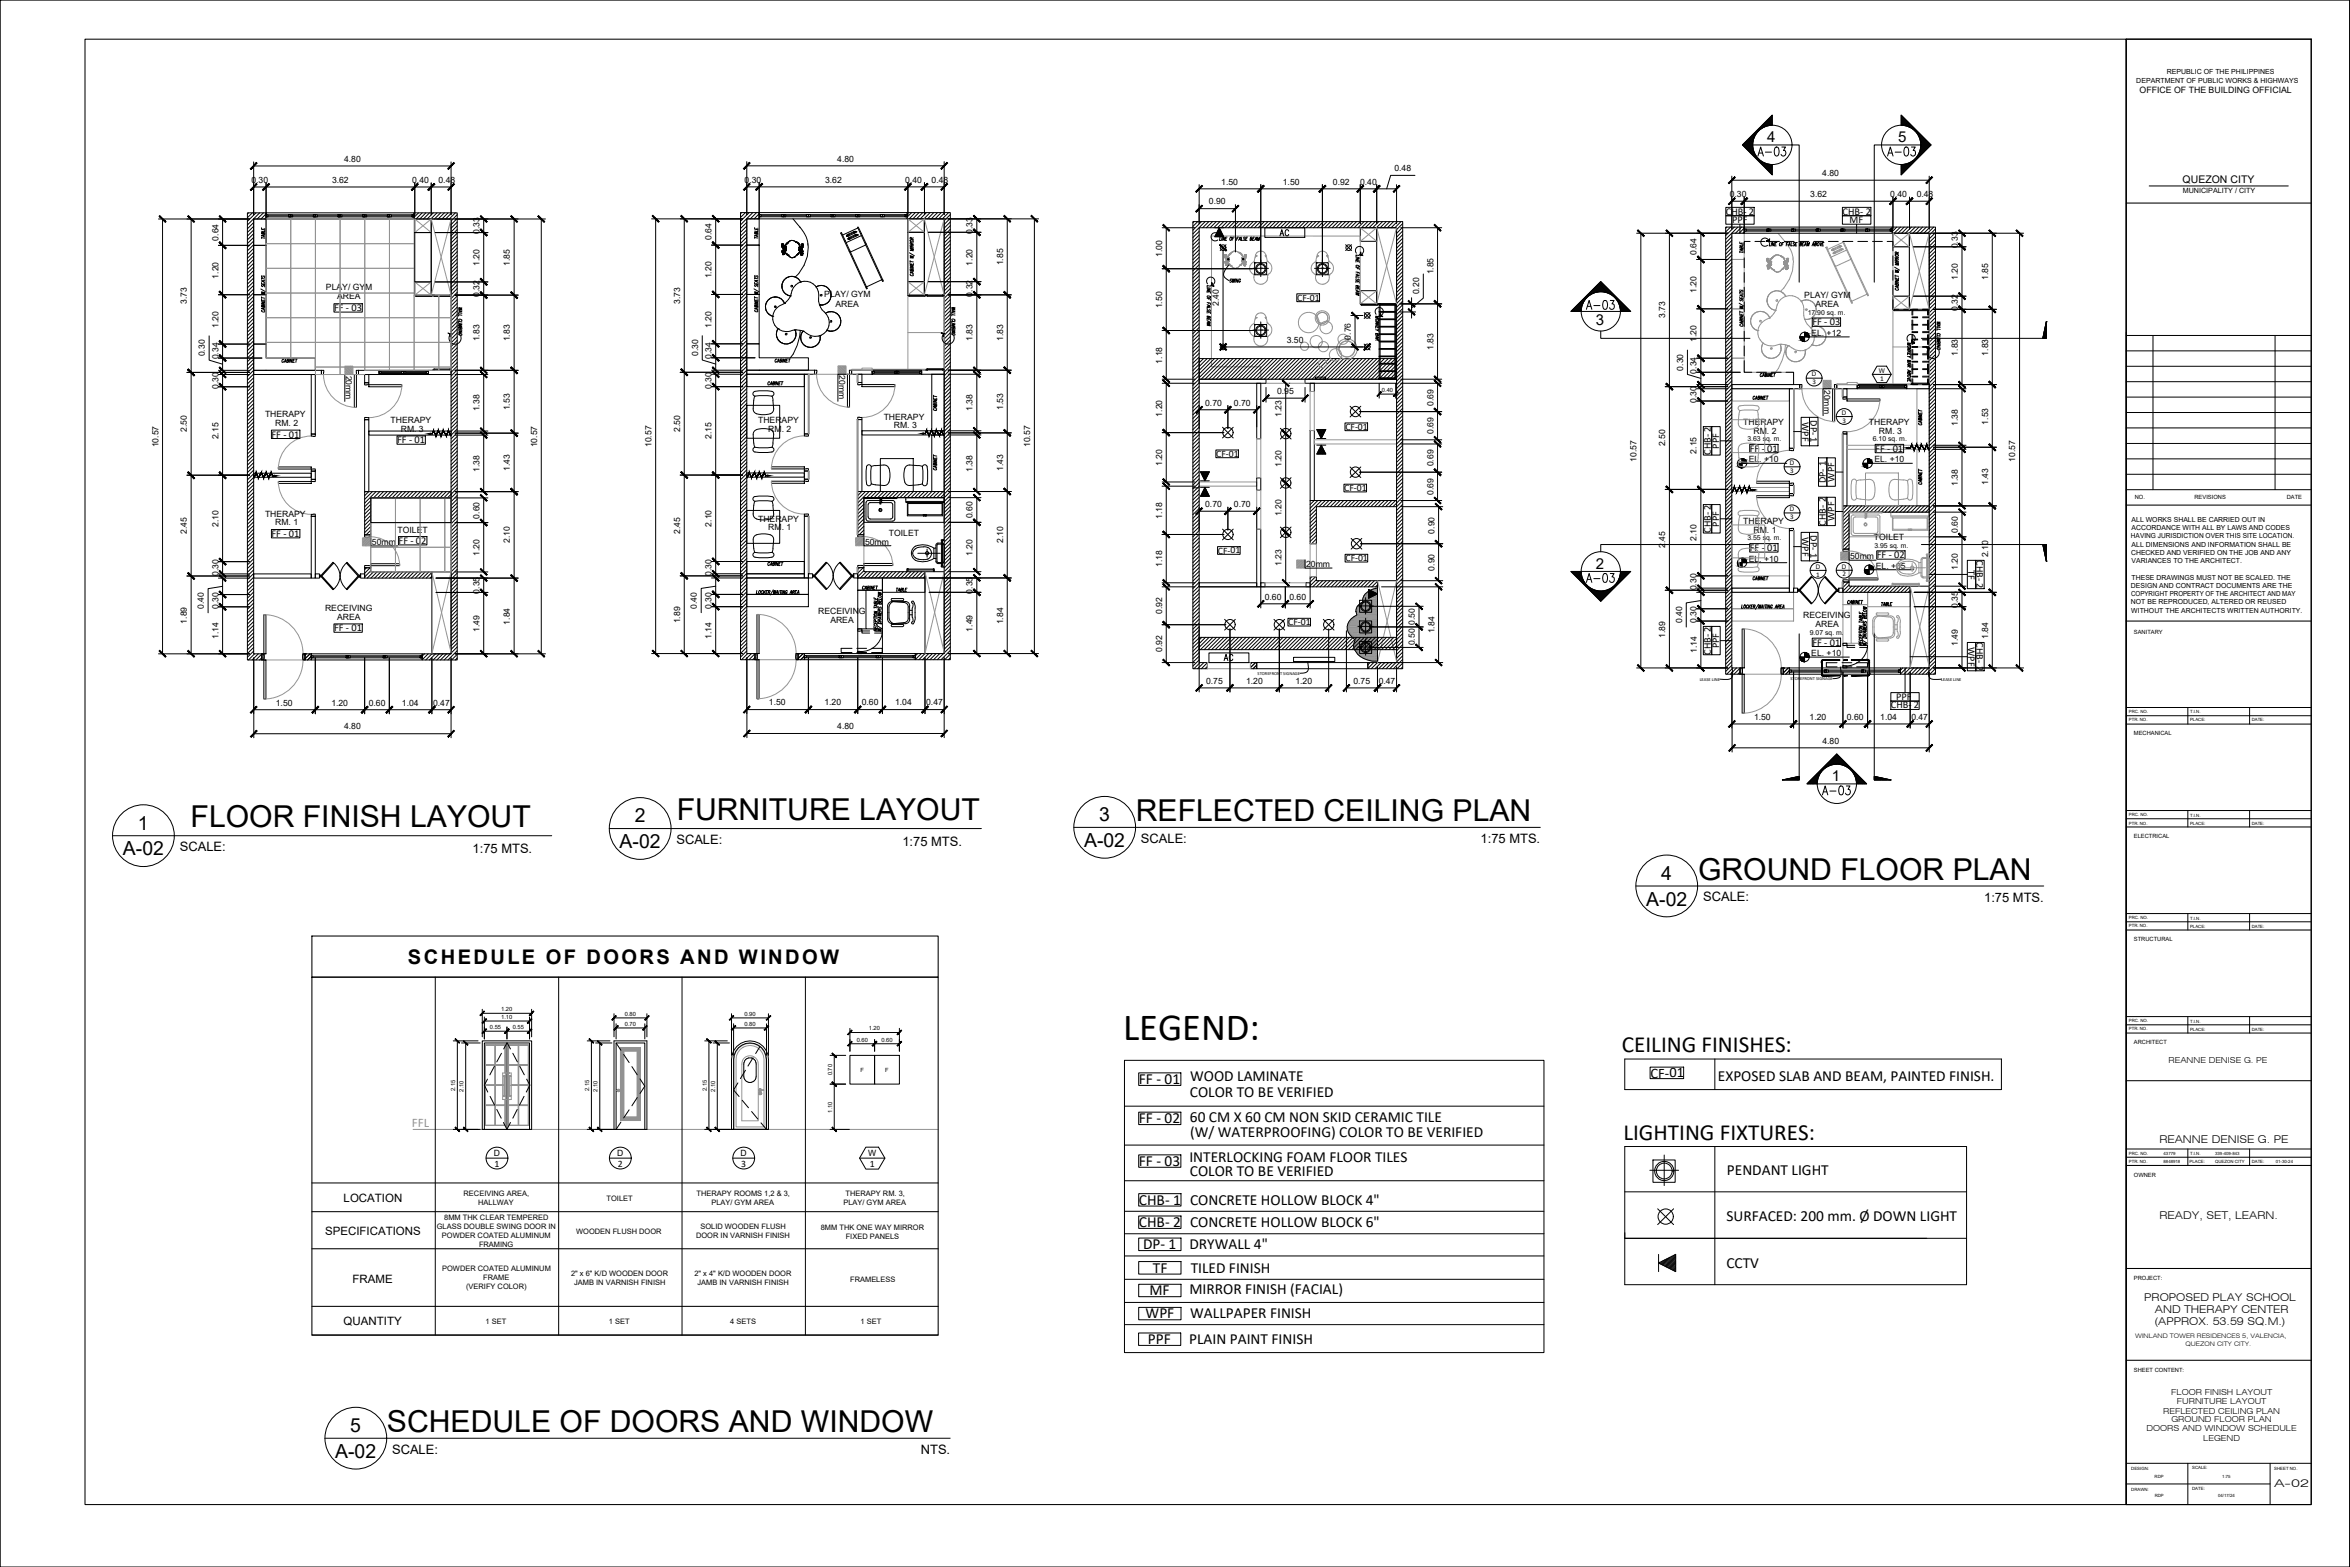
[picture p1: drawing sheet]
<svg xmlns="http://www.w3.org/2000/svg" width="762mm" height="508mm" viewBox="0 0 762 508" stroke-linecap="round" stroke-linejoin="round" font-family="sans-serif">
<defs><g id="words">
<text font-size="12.5" x="364.2" y="337.2">LEGEND:</text>
<g font-size="9.8">
<text x="61.8" y="268.2">FLOOR FINISH LAYOUT</text>
<text x="219.4" y="265.9">FURNITURE LAYOUT</text>
<text x="368.3" y="266.1">REFLECTED CEILING PLAN</text>
<text x="550.6" y="285.2">GROUND FLOOR PLAN</text>
<text x="125.5" y="464.2">SCHEDULE OF DOORS AND WINDOW</text>
</g>
<g font-size="7.5">
<text x="525.9" y="341">CEILING FINISHES:</text>
<text x="526.4" y="369.5">LIGHTING FIXTURES:</text>
</g>
<text font-size="6.5" x="132.3" y="312.6">SCHEDULE OF DOORS AND WINDOW</text>
<g font-size="6.3">
<text x="44.7" y="268.9">1</text>
<text x="205.8" y="266.6">2</text>
<text x="356.4" y="266.2">3</text>
<text x="200.9" y="275">A-02</text>
<text x="351.5" y="274.6">A-02</text>
<text x="39.9" y="277.3">A-02</text>
<text x="538.7" y="285.2">4</text>
<text x="533.8" y="293.6">A-02</text>
<text x="113.6" y="464.2">5</text>
<text x="108.7" y="472.6">A-02</text>
</g>
<g font-size="6.2">
<text x="568.7" y="51.9">A-03</text>
<text x="610.7" y="51.9">A-03</text>
<text x="513.3" y="101.6">A-03</text>
<text x="513.3" y="190.1">A-03</text>
<text x="589.8" y="258.9">A-03</text>
</g>
<text font-size="5.3" x="395.8" y="215.5">AC</text>
<g font-size="5">
<text x="369.3" y="351.4">FF - 01</text>
<text x="385.9" y="350.5">WOOD LAMINATE</text>
<text x="557" y="350.3">EXPOSED SLAB AND BEAM, PAINTED FINISH.</text>
<text x="385.8" y="355.6">COLOR TO BE VERIFIED</text>
<text x="369.3" y="364.2">FF - 02</text>
<text x="385.8" y="363.6">60 CM X 60 CM NON SKID CERAMIC TILE</text>
<text x="385.9" y="368.5">(W/ WATERPROOFING) COLOR TO BE VERIFIED</text>
<text x="369.3" y="378">FF - 03</text>
<text x="385.7" y="376.7">INTERLOCKING FOAM FLOOR TILES</text>
<text x="385.8" y="381.2">COLOR TO BE VERIFIED</text>
<text x="559.9" y="380.8">PENDANT LIGHT</text>
<text x="369.3" y="390.6">CHB- 1</text>
<text x="385.9" y="390.6">CONCRETE HOLLOW BLOCK 4&quot;</text>
<text x="559.8" y="396">SURFACED: 200 mm. Ø DOWN LIGHT</text>
<text x="369.3" y="397.8">CHB- 2</text>
<text x="385.9" y="397.8">CONCRETE HOLLOW BLOCK 6&quot;</text>
<text x="370.6" y="405">DP- 1</text>
<text x="385.7" y="405">DRYWALL 4&quot;</text>
<text x="373.8" y="412.6">TF</text>
<text x="386.1" y="412.6">TILED FINISH</text>
<text x="559.8" y="411.1">CCTV</text>
<text x="372.7" y="419.9">MF</text>
<text x="385.7" y="419.7">MIRROR FINISH (FACIAL)</text>
<text x="371.5" y="427.4">WPF</text>
<text x="386" y="427.4">WALLPAPER FINISH</text>
<text x="372.2" y="435.7">PPF</text>
<text x="385.6" y="435.7">PLAIN PAINT FINISH</text>
</g>
<g font-size="4.9">
<text x="573.1" y="46">4</text>
<text x="615.5" y="46">5</text>
<text x="413.8" y="77.6">AC</text>
<text x="517.4" y="105.4">3</text>
<text x="517.4" y="184.4">2</text>
<text x="594" y="253.1">1</text>
</g>
<text font-size="4.7" x="535.2" y="349.3">CF-01</text>
<g font-size="4.2">
<text x="58.3" y="275.9">SCALE:</text>
<text x="219.3" y="273.6">SCALE:</text>
<text x="292.6" y="274.3">1:75 MTS.</text>
<text x="370" y="273.2">SCALE:</text>
<text x="480.1" y="273.2">1:75 MTS.</text>
<text x="153.2" y="276.6">1:75 MTS.</text>
<text x="552.2" y="292.2">SCALE:</text>
<text x="643.4" y="292.3">1:75 MTS.</text>
<text x="127.1" y="471.2">SCALE:</text>
<text x="298.6" y="471.3">NTS.</text>
</g>
<text font-size="4.2" fill="#949494" x="133.6" y="365.3">FFL</text>
<g font-size="3.7">
<text x="111.4" y="389.7">LOCATION</text>
<text x="105.4" y="400.5">SPECIFICATIONS</text>
<text x="114.3" y="416">FRAME</text>
<text x="111.4" y="429.6">QUANTITY</text>
</g>
<g font-size="3.5">
<text x="700.2" y="370.5">REANNE DENISE G. PE</text>
<text x="700.2" y="395.1">READY, SET, LEARN.</text>
<text x="695.3" y="421.9">PROPOSED PLAY SCHOOL</text>
<text x="698.7" y="425.7">AND THERAPY CENTER</text>
<text x="698.8" y="429.6">(APPROX. 53.59 SQ.M.)</text>
<text x="737.4" y="482.1">A-02</text>
</g>
<g font-size="3.4">
<text x="707.7" y="59.5">QUEZON CITY</text>
<text x="559.6" y="69.7">CHB- 2</text>
<text x="597.5" y="69.7">CHB- 2</text>
<text x="561.6" y="72.4">PPF</text>
<text x="599.7" y="72.4">MF</text>
<text x="108.3" y="100.9">FF - 03</text>
<text x="587.7" y="105.5">FF - 03</text>
<text x="584.3" y="136.8" transform="rotate(90 584.3 136.8)">WPF</text>
<text x="587" y="136.2" transform="rotate(90 587 136.2)">DP- 1</text>
<text x="88.1" y="141.9">FF - 01</text>
<text x="128.8" y="143.7">FF - 01</text>
<text x="554.7" y="147.5" transform="rotate(-90 554.7 147.5)">CHB- 2</text>
<text x="557.5" y="145.5" transform="rotate(-90 557.5 145.5)">PPF</text>
<text x="567.4" y="146.5">FF - 01</text>
<text x="608.1" y="146.5">FF - 01</text>
<text x="592.1" y="156.7" transform="rotate(-90 592.1 156.7)">DP- 1</text>
<text x="594.8" y="156.1" transform="rotate(-90 594.8 156.1)">WPF</text>
<text x="554.7" y="172.8" transform="rotate(-90 554.7 172.8)">CHB- 2</text>
<text x="557.5" y="170.8" transform="rotate(-90 557.5 170.8)">PPF</text>
<text x="587" y="173.5" transform="rotate(90 587 173.5)">DP- 1</text>
<text x="592.1" y="170.4" transform="rotate(-90 592.1 170.4)">CHB- 2</text>
<text x="594.8" y="168.9" transform="rotate(-90 594.8 168.9)">WPF</text>
<text x="88.1" y="174.1">FF - 01</text>
<text x="129.2" y="176.4">FF - 02</text>
<text x="567.4" y="178.7">FF - 01</text>
<text x="584.3" y="174.1" transform="rotate(90 584.3 174.1)">WPF</text>
<text x="608.6" y="181">FF - 02</text>
<text x="638.2" y="184.7" transform="rotate(90 638.2 184.7)">TF</text>
<text x="640.9" y="181.7" transform="rotate(90 640.9 181.7)">CHB- 2</text>
<text x="108.3" y="204.7">FF - 01</text>
<text x="587.7" y="209.3">FF - 01</text>
<text x="638.2" y="209.8" transform="rotate(90 638.2 209.8)">WPF</text>
<text x="640.9" y="208.3" transform="rotate(90 640.9 208.3)">CHB- 2</text>
<text x="554.7" y="212.3" transform="rotate(-90 554.7 212.3)">CHB- 2</text>
<text x="557.5" y="210.2" transform="rotate(-90 557.5 210.2)">PPF</text>
<text x="614.8" y="227.1">PPF</text>
<text x="613.1" y="229.7">CHB- 2</text>
</g>
<g font-size="3.2">
<text x="420.6" y="97.5">CF-01</text>
<text x="436.2" y="139.4">CF-01</text>
<text x="394.4" y="148.1">CF-01</text>
<text x="435.9" y="159.2">CF-01</text>
<text x="394.9" y="179.5">CF-01</text>
<text x="436.3" y="182">CF-01</text>
<text x="417.7" y="202.7">CF-01</text>
<text x="160.3" y="378.2">1</text>
<text x="200.3" y="378.2">2</text>
<text x="240.3" y="378.2">3</text>
<text x="282" y="378.2">1</text>
</g>
<g font-size="2.8">
<text x="693.8" y="30.1">OFFICE OF THE BUILDING OFFICIAL</text>
<text x="111.6" y="52.5">4.80</text>
<text x="271.5" y="52.4">4.80</text>
<text x="81.5" y="59.3">0.30</text>
<text x="107.7" y="59.3">3.62</text>
<text x="133.6" y="59.3">0.40</text>
<text x="142.2" y="59.3">0.48</text>
<text x="241.4" y="59.2">0.30</text>
<text x="267.5" y="59.2">3.62</text>
<text x="293.5" y="59.2">0.40</text>
<text x="302.1" y="59.2">0.48</text>
<text x="396" y="59.9">1.50</text>
<text x="416" y="59.9">1.50</text>
<text x="432.2" y="59.9">0.92</text>
<text x="441" y="59.9">0.40</text>
<text x="452.2" y="55.5">0.48</text>
<text x="590.9" y="57.1">4.80</text>
<text x="560.9" y="63.9">0.30</text>
<text x="587" y="63.9">3.62</text>
<text x="612.9" y="63.9">0.40</text>
<text x="621.5" y="63.9">0.48</text>
<text x="392" y="66.3">0.90</text>
<text x="70.8" y="78" transform="rotate(-90 70.8 78)">0.64</text>
<text x="155.5" y="75.9" transform="rotate(-90 155.5 75.9)">0.33</text>
<text x="230.7" y="77.9" transform="rotate(-90 230.7 77.9)">0.64</text>
<text x="315.4" y="75.8" transform="rotate(-90 315.4 75.8)">0.33</text>
<text x="376.8" y="83.3" transform="rotate(-90 376.8 83.3)">1.00</text>
<text x="550.1" y="82.6" transform="rotate(-90 550.1 82.6)">0.64</text>
<text x="634.8" y="80.5" transform="rotate(-90 634.8 80.5)">0.33</text>
<text x="155.5" y="86.2" transform="rotate(-90 155.5 86.2)">1.20</text>
<text x="165.4" y="86.1" transform="rotate(-90 165.4 86.1)">1.85</text>
<text x="315.4" y="86.1" transform="rotate(-90 315.4 86.1)">1.20</text>
<text x="325.2" y="86.1" transform="rotate(-90 325.2 86.1)">1.85</text>
<text x="464.8" y="89" transform="rotate(-90 464.8 89)">1.85</text>
<text x="70.8" y="90.3" transform="rotate(-90 70.8 90.3)">1.20</text>
<text x="105.7" y="94">PLAY/ GYM</text>
<text x="230.7" y="90.3" transform="rotate(-90 230.7 90.3)">1.20</text>
<text x="460.2" y="95.4" transform="rotate(-90 460.2 95.4)">0.20</text>
<text x="550.1" y="95" transform="rotate(-90 550.1 95)">1.20</text>
<text x="634.8" y="90.8" transform="rotate(-90 634.8 90.8)">1.20</text>
<text x="644.7" y="90.8" transform="rotate(-90 644.7 90.8)">1.85</text>
<text x="60.6" y="98.6" transform="rotate(-90 60.6 98.6)">3.73</text>
<text x="109.3" y="97">AREA</text>
<text x="155.5" y="96.2" transform="rotate(-90 155.5 96.2)">0.32</text>
<text x="220.5" y="98.5" transform="rotate(-90 220.5 98.5)">3.73</text>
<text x="267.3" y="96.4">PLAY/ GYM</text>
<text x="270.9" y="99.4">AREA</text>
<text x="315.4" y="96.2" transform="rotate(-90 315.4 96.2)">0.32</text>
<text x="376.8" y="99.9" transform="rotate(-90 376.8 99.9)">1.50</text>
<text x="395.2" y="99.1" transform="rotate(-90 395.2 99.1)">2.40</text>
<text x="585" y="96.6">PLAY/ GYM</text>
<text x="588.7" y="99.6">AREA</text>
<text x="634.8" y="100.8" transform="rotate(-90 634.8 100.8)">0.32</text>
<text x="70.8" y="106.3" transform="rotate(-90 70.8 106.3)">1.20</text>
<text x="230.7" y="106.3" transform="rotate(-90 230.7 106.3)">1.20</text>
<text x="539.9" y="103.2" transform="rotate(-90 539.9 103.2)">3.73</text>
<text x="155.5" y="110.7" transform="rotate(-90 155.5 110.7)">1.83</text>
<text x="165.3" y="110.7" transform="rotate(-90 165.3 110.7)">1.83</text>
<text x="315.4" y="110.6" transform="rotate(-90 315.4 110.6)">1.83</text>
<text x="325.2" y="110.6" transform="rotate(-90 325.2 110.6)">1.83</text>
<text x="417.2" y="111.1">3.50</text>
<text x="438" y="110.1" transform="rotate(-90 438 110.1)">0.76</text>
<text x="464.8" y="113.5" transform="rotate(-90 464.8 113.5)">1.83</text>
<text x="550.1" y="111" transform="rotate(-90 550.1 111)">1.20</text>
<text x="587.3" y="108.9">EL. +12</text>
<text x="66.5" y="115.5" transform="rotate(-90 66.5 115.5)">0.30</text>
<text x="70.8" y="116.5" transform="rotate(-90 70.8 116.5)">0.34</text>
<text x="226.4" y="115.5" transform="rotate(-90 226.4 115.5)">0.30</text>
<text x="230.7" y="116.5" transform="rotate(-90 230.7 116.5)">0.34</text>
<text x="376.8" y="117.9" transform="rotate(-90 376.8 117.9)">1.18</text>
<text x="634.8" y="115.3" transform="rotate(-90 634.8 115.3)">1.83</text>
<text x="644.7" y="115.3" transform="rotate(-90 644.7 115.3)">1.83</text>
<text x="112.1" y="121.8" transform="rotate(90 112.1 121.8)">20mm</text>
<text x="272.1" y="121.7" transform="rotate(90 272.1 121.7)">20mm</text>
<text x="545.8" y="120.1" transform="rotate(-90 545.8 120.1)">0.30</text>
<text x="550.1" y="121.1" transform="rotate(-90 550.1 121.1)">0.34</text>
<text x="70.8" y="126.1" transform="rotate(-90 70.8 126.1)">0.30</text>
<text x="230.7" y="126.1" transform="rotate(-90 230.7 126.1)">0.30</text>
<text x="390.8" y="131.5">0.70</text>
<text x="400.1" y="131.5">0.70</text>
<text x="414.1" y="127.7">0.95</text>
<text x="464.8" y="131.6" transform="rotate(-90 464.8 131.6)">0.69</text>
<text x="550.1" y="130.7" transform="rotate(-90 550.1 130.7)">0.30</text>
<text x="591.5" y="126.4" transform="rotate(90 591.5 126.4)">20mm</text>
<text x="85.9" y="135.3">THERAPY</text>
<text x="126.7" y="137.2">THERAPY</text>
<text x="155.5" y="133.4" transform="rotate(-90 155.5 133.4)">1.38</text>
<text x="165.3" y="133.1" transform="rotate(-90 165.3 133.1)">1.53</text>
<text x="245.8" y="137.2">THERAPY</text>
<text x="286.6" y="136.1">THERAPY</text>
<text x="315.4" y="133.3" transform="rotate(-90 315.4 133.3)">1.38</text>
<text x="325.2" y="133" transform="rotate(-90 325.2 133)">1.53</text>
<text x="376.8" y="135" transform="rotate(-90 376.8 135)">1.20</text>
<text x="415.5" y="135.2" transform="rotate(-90 415.5 135.2)">1.23</text>
<text x="565.3" y="137.8">THERAPY</text>
<text x="606" y="137.8">THERAPY</text>
<text x="644.7" y="137.7" transform="rotate(-90 644.7 137.7)">1.53</text>
<text x="60.6" y="140.1" transform="rotate(-90 60.6 140.1)">2.50</text>
<text x="70.8" y="142.5" transform="rotate(-90 70.8 142.5)">2.15</text>
<text x="89.2" y="138.1">RM. 2</text>
<text x="130" y="140">RM. 3</text>
<text x="220.5" y="140" transform="rotate(-90 220.5 140)">2.50</text>
<text x="230.7" y="142.4" transform="rotate(-90 230.7 142.4)">2.15</text>
<text x="249.1" y="140">RM. 2</text>
<text x="289.9" y="138.9">RM. 3</text>
<text x="464.8" y="140.7" transform="rotate(-90 464.8 140.7)">0.69</text>
<text x="568.6" y="140.6">RM. 2</text>
<text x="609.3" y="140.6">RM. 3</text>
<text x="634.8" y="138" transform="rotate(-90 634.8 138)">1.38</text>
<text x="51.4" y="145" transform="rotate(-90 51.4 145)">10.57</text>
<text x="174.2" y="145" transform="rotate(-90 174.2 145)">10.57</text>
<text x="211.2" y="145" transform="rotate(-90 211.2 145)">10.57</text>
<text x="334.1" y="145" transform="rotate(-90 334.1 145)">10.57</text>
<text x="530.7" y="149.6" transform="rotate(-90 530.7 149.6)">10.57</text>
<text x="540" y="144.7" transform="rotate(-90 540 144.7)">2.50</text>
<text x="550.1" y="147.1" transform="rotate(-90 550.1 147.1)">2.15</text>
<text x="567.1" y="149.8">EL. +10</text>
<text x="607.8" y="149.8">EL. +10</text>
<text x="653.5" y="149.6" transform="rotate(-90 653.5 149.6)">10.57</text>
<text x="155.5" y="153" transform="rotate(-90 155.5 153)">1.38</text>
<text x="165.3" y="152.7" transform="rotate(-90 165.3 152.7)">1.43</text>
<text x="315.4" y="153" transform="rotate(-90 315.4 153)">1.38</text>
<text x="325.2" y="152.7" transform="rotate(-90 325.2 152.7)">1.43</text>
<text x="376.8" y="151" transform="rotate(-90 376.8 151)">1.20</text>
<text x="415.5" y="151.4" transform="rotate(-90 415.5 151.4)">1.20</text>
<text x="464.8" y="151.2" transform="rotate(-90 464.8 151.2)">0.69</text>
<text x="464.8" y="160.4" transform="rotate(-90 464.8 160.4)">0.69</text>
<text x="634.8" y="157.6" transform="rotate(-90 634.8 157.6)">1.38</text>
<text x="644.7" y="157.3" transform="rotate(-90 644.7 157.3)">1.43</text>
<text x="85.9" y="167.6">THERAPY</text>
<text x="390.8" y="164.4">0.70</text>
<text x="400.1" y="164.4">0.70</text>
<text x="415.5" y="167.4" transform="rotate(-90 415.5 167.4)">1.20</text>
<text x="60.6" y="173.1" transform="rotate(-90 60.6 173.1)">2.45</text>
<text x="70.8" y="170.8" transform="rotate(-90 70.8 170.8)">2.10</text>
<text x="89.2" y="170.3">RM. 1</text>
<text x="128.9" y="172.8">TOILET</text>
<text x="155.5" y="168.1" transform="rotate(-90 155.5 168.1)">0.60</text>
<text x="220.5" y="173.1" transform="rotate(-90 220.5 173.1)">2.45</text>
<text x="230.7" y="170.7" transform="rotate(-90 230.7 170.7)">2.10</text>
<text x="245.8" y="169.2">THERAPY</text>
<text x="249.1" y="172">RM. 1</text>
<text x="288.2" y="173.6">TOILET</text>
<text x="315.4" y="168.1" transform="rotate(-90 315.4 168.1)">0.60</text>
<text x="376.8" y="168.2" transform="rotate(-90 376.8 168.2)">1.18</text>
<text x="465.1" y="173" transform="rotate(-90 465.1 173)">0.90</text>
<text x="565.3" y="170">THERAPY</text>
<text x="568.6" y="172.8">RM. 1</text>
<text x="634.8" y="172.7" transform="rotate(-90 634.8 172.7)">0.60</text>
<text x="120.6" y="176.7">50mm</text>
<text x="165.4" y="176.1" transform="rotate(-90 165.4 176.1)">2.10</text>
<text x="280.5" y="176.6">50mm</text>
<text x="325.2" y="176" transform="rotate(-90 325.2 176)">2.10</text>
<text x="540" y="177.7" transform="rotate(-90 540 177.7)">2.45</text>
<text x="550.1" y="175.4" transform="rotate(-90 550.1 175.4)">2.10</text>
<text x="607.7" y="175.1">TOILET</text>
<text x="155.5" y="180.2" transform="rotate(-90 155.5 180.2)">1.20</text>
<text x="315.4" y="180.2" transform="rotate(-90 315.4 180.2)">1.20</text>
<text x="376.8" y="183.9" transform="rotate(-90 376.8 183.9)">1.18</text>
<text x="415.5" y="183.6" transform="rotate(-90 415.5 183.6)">1.23</text>
<text x="423.5" y="183.8">20mm</text>
<text x="465.1" y="185" transform="rotate(-90 465.1 185)">0.90</text>
<text x="567.1" y="182">EL. +10</text>
<text x="599.9" y="181.2">50mm</text>
<text x="608.2" y="184.4">EL. +05</text>
<text x="634.8" y="184.8" transform="rotate(-90 634.8 184.8)">1.20</text>
<text x="644.7" y="180.7" transform="rotate(-90 644.7 180.7)">2.10</text>
<text x="70.8" y="186.8" transform="rotate(-90 70.8 186.8)">0.30</text>
<text x="230.7" y="186.7" transform="rotate(-90 230.7 186.7)">0.30</text>
<text x="550.1" y="191.4" transform="rotate(-90 550.1 191.4)">0.30</text>
<text x="66.1" y="197.5" transform="rotate(-90 66.1 197.5)">0.40</text>
<text x="70.8" y="197.4" transform="rotate(-90 70.8 197.4)">0.30</text>
<text x="155.5" y="192.4" transform="rotate(-90 155.5 192.4)">0.35</text>
<text x="226" y="197.4" transform="rotate(-90 226 197.4)">0.40</text>
<text x="230.7" y="197.4" transform="rotate(-90 230.7 197.4)">0.30</text>
<text x="315.4" y="192.4" transform="rotate(-90 315.4 192.4)">0.35</text>
<text x="410.1" y="194.4">0.60</text>
<text x="418.1" y="194.4">0.60</text>
<text x="634.8" y="197.1" transform="rotate(-90 634.8 197.1)">0.35</text>
<text x="60.6" y="202.1" transform="rotate(-90 60.6 202.1)">1.89</text>
<text x="105.4" y="198.2">RECEIVING</text>
<text x="109.3" y="201.1">AREA</text>
<text x="165.4" y="202.5" transform="rotate(-90 165.4 202.5)">1.84</text>
<text x="220.5" y="202.1" transform="rotate(-90 220.5 202.1)">1.89</text>
<text x="265.3" y="199">RECEIVING</text>
<text x="269.2" y="202">AREA</text>
<text x="325.2" y="202.4" transform="rotate(-90 325.2 202.4)">1.84</text>
<text x="376.8" y="199.1" transform="rotate(-90 376.8 199.1)">0.92</text>
<text x="458.8" y="202.6" transform="rotate(-90 458.8 202.6)">0.50</text>
<text x="545.4" y="202.1" transform="rotate(-90 545.4 202.1)">0.40</text>
<text x="550.1" y="202.1" transform="rotate(-90 550.1 202.1)">0.30</text>
<text x="584.7" y="200.4">RECEIVING</text>
<text x="588.7" y="203.4">AREA</text>
<text x="70.8" y="207.1" transform="rotate(-90 70.8 207.1)">1.14</text>
<text x="155.5" y="204.8" transform="rotate(-90 155.5 204.8)">1.49</text>
<text x="230.7" y="207.1" transform="rotate(-90 230.7 207.1)">1.14</text>
<text x="315.4" y="204.8" transform="rotate(-90 315.4 204.8)">1.49</text>
<text x="458.8" y="209.3" transform="rotate(-90 458.8 209.3)">0.50</text>
<text x="465.1" y="205.4" transform="rotate(-90 465.1 205.4)">1.84</text>
<text x="540" y="206.8" transform="rotate(-90 540 206.8)">1.89</text>
<text x="634.8" y="209.4" transform="rotate(-90 634.8 209.4)">1.49</text>
<text x="644.7" y="207.1" transform="rotate(-90 644.7 207.1)">1.84</text>
<text x="376.8" y="211.4" transform="rotate(-90 376.8 211.4)">0.92</text>
<text x="550.2" y="211.8" transform="rotate(-90 550.2 211.8)">1.14</text>
<text x="587.3" y="212.7">EL. +10</text>
<text x="391.1" y="221.7">0.75</text>
<text x="404" y="221.7">1.20</text>
<text x="420" y="221.7">1.20</text>
<text x="438.9" y="221.7">0.75</text>
<text x="447" y="221.7">0.47</text>
<text x="89.5" y="228.7">1.50</text>
<text x="107.4" y="228.7">1.20</text>
<text x="119.5" y="228.7">0.60</text>
<text x="130.3" y="228.7">1.04</text>
<text x="140.4" y="228.7">0.47</text>
<text x="249.3" y="228.6">1.50</text>
<text x="267.3" y="228.6">1.20</text>
<text x="279.4" y="228.6">0.60</text>
<text x="290.2" y="228.6">1.04</text>
<text x="300.3" y="228.6">0.47</text>
<text x="568.7" y="233.3">1.50</text>
<text x="586.8" y="233.3">1.20</text>
<text x="598.8" y="233.3">0.60</text>
<text x="609.7" y="233.3">1.04</text>
<text x="619.8" y="233.3">0.47</text>
<text x="111.6" y="236.5">4.80</text>
<text x="271.5" y="236.4">4.80</text>
<text x="590.9" y="241.1">4.80</text>
<text x="160.1" y="374.7">D</text>
<text x="200.1" y="374.7">D</text>
<text x="240.1" y="374.7">D</text>
<text x="281.5" y="374.7">W</text>
</g>
<g font-size="2.7">
<text x="703.2" y="344.6">REANNE DENISE G. PE</text>
<text x="704" y="452.3">FLOOR FINISH LAYOUT</text>
<text x="705.9" y="455.2">FURNITURE LAYOUT</text>
<text x="701.4" y="458.3">REFLECTED CEILING PLAN</text>
<text x="704.1" y="461.1">GROUND FLOOR PLAN</text>
<text x="696" y="464.1">DOORS AND WINDOW SCHEDULE</text>
<text x="714.4" y="467">LEGEND</text>
</g>
<g font-size="2.4">
<text x="609.6" y="123.4">1</text>
<text x="150.3" y="387.8">RECEIVING AREA,</text>
<text x="196.7" y="389.2">TOILET</text>
<text x="225.9" y="387.8">THERAPY ROOMS 1,2 &amp; 3,</text>
<text x="274.2" y="387.8">THERAPY RM. 3,</text>
<text x="144.1" y="395.6">8MM THK CLEAR TEMPERED</text>
<text x="155.1" y="390.7">HALLWAY</text>
<text x="230.7" y="390.7">PLAY/ GYM AREA</text>
<text x="273.5" y="390.7">PLAY/ GYM AREA</text>
<text x="141.6" y="398.5">GLASS DOUBLE SWING DOOR IN</text>
<text x="143.3" y="401.4">POWDER COATED ALUMINUM</text>
<text x="186.8" y="400">WOODEN FLUSH DOOR</text>
<text x="225.7" y="401.4">DOOR IN VARNISH FINISH</text>
<text x="227.1" y="398.5">SOLID WOODEN FLUSH</text>
<text x="266.1" y="398.6">8MM THK ONE WAY MIRROR</text>
<text x="274.2" y="401.5">FIXED PANELS</text>
<text x="155.3" y="404.4">FRAMING</text>
<text x="143.4" y="412">POWDER COATED ALUMINUM</text>
<text x="185.2" y="413.7">2&quot; x 6&quot; K/D WOODEN DOOR</text>
<text x="225.2" y="413.7">2&quot; x 4&quot; K/D WOODEN DOOR</text>
<text x="151.1" y="417.8">(VERIFY COLOR)</text>
<text x="156.7" y="414.9">FRAME</text>
<text x="186.2" y="416.6">JAMB IN VARNISH FINISH</text>
<text x="226.2" y="416.6">JAMB IN VARNISH FINISH</text>
<text x="275.7" y="415.7">FRAMELESS</text>
<text x="157.4" y="429.3">1 SET</text>
<text x="197.4" y="429.3">1 SET</text>
<text x="236.8" y="429.3">4 SETS</text>
<text x="279" y="429.3">1 SET</text>
</g>
<g font-size="2.3">
<text x="702.6" y="23.9">REPUBLIC OF THE PHILIPPINES</text>
<text x="692.7" y="26.8">DEPARTMENT OF PUBLIC WORKS &amp; HIGHWAYS</text>
<text x="707.8" y="62.5">MUNICIPALITY / CITY</text>
<text x="587.7" y="124.6">3</text>
<text x="597.4" y="137">3</text>
<text x="580.5" y="153.3">3</text>
<text x="580.5" y="168.3">3</text>
<text x="588.9" y="186.9">1</text>
<text x="597.4" y="186.9">2</text>
</g>
<g font-size="2.2">
<text x="586.1" y="102">17.90 sq. m.</text>
<text x="566.6" y="143">3.63 sq. m.</text>
<text x="607.3" y="143">6.10 sq. m.</text>
<text x="691.2" y="171.9">ACCORDANCE WITH ALL BY LAWS AND CODES</text>
<text x="691.2" y="169.2">ALL WORKS SHALL BE CARRIED OUT IN</text>
<text x="566.6" y="175.2">3.55 sq. m.</text>
<text x="607.8" y="177.5">3.95 sq. m.</text>
<text x="691" y="174.5">HAVING JURISDICTION OVER THIS SITE LOCATION.</text>
<text x="691" y="179.9">CHECKED AND VERIFIED ON THE JOB AND ANY</text>
<text x="691.2" y="177.2">ALL DIMENSIONS AND INFORMATION SHALL BE</text>
<text x="691.2" y="182.6">VARIANCES TO THE ARCHITECT.</text>
<text x="691" y="190.6">DESIGN AND CONTRACT DOCUMENTS ARE THE</text>
<text x="691.2" y="187.9">THESE DRAWINGS MUST NOT BE SCALED. THE</text>
<text x="691" y="195.9">NOT BE REPRODUCED, ALTERED OR REUSED</text>
<text x="691" y="193.3">COPYRIGHT PROPERTY OF THE ARCHITECT AND MAY</text>
<text x="691.1" y="198.6">WITHOUT THE ARCHITECTS WRITTEN AUTHORITY.</text>
<text x="586.8" y="205.8">9.07 sq. m.</text>
</g>
<text font-size="2.1" x="609.2" y="120.8">W</text>
<g font-size="2">
<text x="587.5" y="122">D</text>
<text x="597.2" y="134.5">D</text>
<text x="580.3" y="150.8">D</text>
<text x="580.3" y="165.7">D</text>
<text x="588.8" y="184.4">D</text>
<text x="597.2" y="184.3">D</text>
<text x="692.3" y="433.7">WINLAND TOWER RESIDENCES 5, VALENCIA,</text>
<text x="708.7" y="436.4">QUEZON CITY CITY.</text>
</g>
<g font-size="1.9">
<text x="448.1" y="127">0.40</text>
<text x="692.2" y="161.9">NO.</text>
<text x="711.6" y="161.9">REVISIONS</text>
<text x="741.5" y="161.9">DATE</text>
<text x="691.9" y="205.5">SANITARY</text>
<text x="691.9" y="238.4">MECHANICAL</text>
<text x="691.9" y="271.8">ELECTRICAL</text>
<text x="691.9" y="305.2">STRUCTURAL</text>
<text x="162.5" y="327.8">1.20</text>
<text x="202.6" y="329.3">0.80</text>
<text x="241.4" y="329.3">0.90</text>
<text x="158.9" y="333.6">0.55</text>
<text x="162.5" y="330.3">1.10</text>
<text x="166.2" y="333.6">0.55</text>
<text x="202.6" y="332.5">0.70</text>
<text x="241.4" y="332.5">0.80</text>
<text x="281.7" y="334.1">1.20</text>
<text x="277.8" y="337.7">0.60</text>
<text x="285.8" y="337.7">0.60</text>
<text x="691.9" y="338.6">ARCHITECT</text>
<text x="279" y="347.6">F</text>
<text x="287" y="347.6">F</text>
<text x="147.6" y="353.6" transform="rotate(-90 147.6 353.6)">2.15</text>
<text x="150.3" y="353.9" transform="rotate(-90 150.3 353.9)">2.10</text>
<text x="191.1" y="353.6" transform="rotate(-90 191.1 353.6)">2.15</text>
<text x="193.8" y="353.9" transform="rotate(-90 193.8 353.9)">2.10</text>
<text x="229.2" y="353.6" transform="rotate(-90 229.2 353.6)">2.15</text>
<text x="231.9" y="353.9" transform="rotate(-90 231.9 353.9)">2.10</text>
<text x="269.8" y="348.6" transform="rotate(-90 269.8 348.6)">0.70</text>
<text x="269.8" y="360.7" transform="rotate(-90 269.8 360.7)">1.10</text>
<text x="691.9" y="381.6">OWNER</text>
<text x="691.9" y="415">PROJECT:</text>
<text x="691.9" y="444.7">SHEET CONTENT:</text>
</g>
<g font-size="1.5">
<text x="407.8" y="218.7">STOREFRONT SIGNAGE</text>
<text x="551.1" y="220.6">LEASE LINE</text>
<text x="580.6" y="220.5">STOREFRONT SIGNAGE</text>
<text x="629.5" y="220.6">LEASE LINE</text>
</g>
<g font-size="1.4">
<text x="690.3" y="233.9">PTR. NO.</text>
<text x="690.3" y="231.2">PRC. NO.</text>
<text x="710.1" y="231.1">T.I.N.</text>
<text x="710.1" y="233.8">PLACE:</text>
<text x="730.1" y="233.8">DATE:</text>
<text x="690.3" y="264.6">PRC. NO.</text>
<text x="690.3" y="267.3">PTR. NO.</text>
<text x="710.1" y="264.8">T.I.N.</text>
<text x="710.1" y="267.3">PLACE:</text>
<text x="730.1" y="267.3">DATE:</text>
<text x="690.3" y="298">PRC. NO.</text>
<text x="710.1" y="298.1">T.I.N.</text>
<text x="690.3" y="300.7">PTR. NO.</text>
<text x="710.1" y="300.9">PLACE:</text>
<text x="730.1" y="300.9">DATE:</text>
<text x="690.3" y="331.4">PRC. NO.</text>
<text x="690.3" y="334.1">PTR. NO.</text>
<text x="710.1" y="331.5">T.I.N.</text>
<text x="710.1" y="334.3">PLACE:</text>
<text x="730.1" y="334.3">DATE:</text>
<text x="690.3" y="374.4">PRC. NO.</text>
<text x="690.3" y="377">PTR. NO.</text>
<text x="701.5" y="374.4">43779</text>
<text x="701.5" y="377.1">8848918</text>
<text x="710" y="377.1">PLACE:</text>
<text x="710.1" y="374.4">T.I.N.</text>
<text x="718.3" y="374.4">339-409-843</text>
<text x="718.3" y="377.1">QUEZON CITY</text>
<text x="730.1" y="377.1">DATE:</text>
<text x="738" y="377.1">01-30-24</text>
<text x="691.1" y="476.6">DESIGN:</text>
<text x="698.6" y="479.1">RDP</text>
<text x="710.8" y="476.4">SCALE:</text>
<text x="720.6" y="479.1">1:75</text>
<text x="737.4" y="476.6">SHEET NO.</text>
<text x="691.1" y="483.2">DRAWN:</text>
<text x="698.7" y="485.3">RDP</text>
<text x="710.8" y="483.1">DATE:</text>
<text x="719.2" y="485.3">04/17/24</text>
</g>
</g></defs>
<!-- layer: A-INT WALL -->
<g fill="none" stroke="#000" stroke-width=".32">
<path d="M134.5 71h5.3v4.4h-5.3zM139.8 71h6.5v24.7h-6.5zM294.4 71h5.3v4.3h-5.3zM299.7 71h6.5v24.6h-6.5zM441.1 73.8h5.3v4.4h-5.3zM446.4 73.8h6.4v24.7h-6.4zM613.8 75.6h5.3v4.4h-5.3zM619.1 75.6h6.5v24.7h-6.5zM134.5 91.4h5.3v4.3h-5.3zM294.4 91.3h5.3v4.3h-5.3zM441.1 94.2h5.3v4.3h-5.3zM613.8 96h5.3v4.3h-5.3z"/>
<path d="M82.3 120.1h21.9v1.3h-21.9zM100.9 121.4h1.3v19.3h-1.3zM116.2 120.1h6.7v1.3h-6.7zM118.2 136.1h1.4v23.3h-1.4zM118.2 121.4h1.4v2.7h-1.4zM138.9 120.1h7.4v1.3h-7.4zM242.1 120h22v1.3h-22zM260.8 121.3h1.3v19.4h-1.3zM276.1 120h6.7v1.3h-6.7zM278.1 136h1.4v23.3h-1.4zM278.1 121.3h1.4v2.7h-1.4zM298.8 120h7.4v1.3h-7.4z"/>
<path d="M388.8 122.9h21.7v1.3h-21.7zM407.5 124.2h1.3v18h-1.3zM423.2 122.9h29.6v1.3h-29.6zM424.8 139.6h1.4v22.7h-1.4zM424.8 124.2h1.4v2.7h-1.4zM561.6 124.7h22v1.3h-22zM580.2 126h1.4v19.3h-1.4zM595.6 124.7h6.6v1.3h-6.6zM597.6 126h1.3v2.7h-1.3zM618.2 124.7h7.4v1.3h-7.4zM100.9 152.7h1.3v2.7h-1.3zM260.8 152.7h1.3v2.7h-1.3z"/>
<path d="M407.5 154.9h1.3v4h-1.3zM580.2 157.4h1.4v2.6h-1.4zM597.6 140.7h1.3v23.3h-1.3zM100.9 167.4h1.3v20h-1.3zM260.8 167.3h1.3v20.1h-1.3zM407.5 171.6h1.3v18.6h-1.3zM580.2 172h1.4v20h-1.4zM82.3 186.1h18.6v1.3h-18.6zM102.2 186.1h1.4v1.3h-1.4zM116.9 186.1h1.3v1.3h-1.3zM140 185.4h6.3v26.6h-6.3zM242.1 186h18.7v1.4h-18.7z"/>
<path d="M262.1 186h1.4v1.4h-1.4zM276.8 186h1.3v1.4h-1.3zM299.9 185.3h6.3v26.6h-6.3zM388.8 188.9h18.7v1.3h-18.7zM408.8 188.9h1.4v1.3h-1.4zM423.5 188.9h1.3v1.3h-1.3zM446.7 188.3h6.1v26.5h-6.1zM561.6 190.7h18.6v1.3h-18.6zM581.6 190.7h1.3v1.3h-1.3zM596.2 190.7h1.4v1.3h-1.4zM619.4 190h6.2v26.5h-6.2z"/>
</g>
<!-- layer: A-WINDOW -->
<g fill="none" stroke="#000" stroke-width=".32">
<path d="M86.3 69h48v2h-48zM86.3 69.6h8h-.7v.7h.7v-.7v.7h-8zM86.3 69.6h.6v.7h-.6zM86.9 70h6.7M94.3 69.6h8h-.7v.7h.7v-.7v.7h-8zM94.3 69.6h.6v.7h-.6zM94.9 70h6.7M102.3 69.6h8h-.7v.7h.7v-.7v.7h-8zM102.3 69.6h.6v.7h-.6zM102.9 70h6.7M110.3 69.6h8h-.7v.7h.7v-.7v.7h-8zM110.3 69.6h.6v.7h-.6z"/>
<path d="M110.9 70h6.7M118.3 69.6h8h-.7v.7h.7v-.7v.7h-8zM118.3 69.6h.6v.7h-.6zM118.9 70h6.7M126.3 69.6h8h-.7v.7h.7v-.7v.7h-8zM126.3 69.6h.6v.7h-.6zM126.9 70h6.7M246.2 68.9h48v2.1h-48zM246.2 69.6h8h-.7v.7h.7v-.7v.7h-8zM246.2 69.6h.6v.7h-.6zM246.8 69.9h6.7M254.2 69.6h8h-.7v.7h.7v-.7v.7h-8z"/>
<path d="M254.2 69.6h.6v.7h-.6zM254.8 69.9h6.7M262.2 69.6h8h-.7v.7h.7v-.7v.7h-8zM262.2 69.6h.6v.7h-.6zM262.8 69.9h6.7M270.2 69.6h8h-.7v.7h.7v-.7v.7h-8zM270.2 69.6h.6v.7h-.6zM270.8 69.9h6.7M278.2 69.6h8h-.7v.7h.7v-.7v.7h-8zM278.2 69.6h.6v.7h-.6zM278.8 69.9h6.7M286.2 69.6h8h-.7v.7h.7v-.7v.7h-8z"/>
<path d="M286.2 69.6h.6v.7h-.6zM286.8 69.9h6.7M565.6 73.6h48v2h-48zM565.6 74.3h8h-.7v.6h.7v-.6v.6h-8zM565.6 74.3h.7v.6h-.7zM566.3 74.6h6.6M573.6 74.3h8h-.7v.6h.7v-.6v.6h-8zM573.6 74.3h.7v.6h-.7zM574.3 74.6h6.6M581.6 74.3h8h-.7v.6h.7v-.6v.6h-8zM581.6 74.3h.7v.6h-.7zM582.3 74.6h6.6"/>
<path d="M589.6 74.3h8h-.7v.6h.7v-.6v.6h-8zM589.6 74.3h.7v.6h-.7zM590.3 74.6h6.6M597.6 74.3h8h-.7v.6h.7v-.6v.6h-8zM597.6 74.3h.7v.6h-.7zM598.3 74.6h6.6M605.6 74.3h8h-.7v.6h.7v-.6v.6h-8zM605.6 74.3h.7v.6h-.7zM606.3 74.6h6.6M294.4 95.6h.5M294.5 95.7l.3 .4h5.1l.3-.4M294.5 95.7v.1"/>
<path d="M294.8 95.7h5.1M294.8 95.7v.1M299.8 95.6l.5 .1M299.9 95.7v.1M300.1 95.7v.1M300.3 95.7h.4M300.3 95.6v.1M300.4 95.7v.1M300.4 95.7l.3 .4M300.6 95.7v.1M300.7 95.7v.1M300.7 95.6v.1"/>
<path d="M305.6 95.6h.5M305.8 95.7l-5.1 .1M305.8 95.7v.1M306 95.7v.1M306 95.7l-.3 .4h-5M300.6 119.8v.1M300.7 119.8l5.1 .1M300.7 119.5h5M300.7 119.5l-.3 .4M300.7 119.8h.1M305.7 119.5l.3 .4M306.1 119.9l-.5 .1"/>
<path d="M306.1 119.9h.1M306.1 119.9v.1M613.8 100.3l.5 .1M614 100.4l.3 .3M614.2 100.4h.1M614.2 100.4l.1 .1M614.3 100.5h5M614.3 100.3v.1M619.3 100.3v.1M619.3 100.4h.3M619.3 100.4h.1M619.6 100.4h.1"/>
<path d="M619.6 100.4l-.3 .3h-5M619.7 100.3l.4 .1M619.7 100.3h.1M619.7 100.3l-.1 .1M620 100.4h.1M620.1 100.4v.1M620.1 100.5h5M620.1 100.3h.1M620.1 100.3v.1M625.1 100.3l.4 .1M625.2 100.4v.1M625.4 100.4h.1"/>
<path d="M625.5 100.4l-.4 .3h-5l-.3-.3M625.6 100.3l-.1 .1M119.6 139.7h26.7v1.4h-26.7zM122.9 120.4h8h-.6v.7h.6v-.7v.7h-8zM122.9 120.4h.7v.7h-.7zM122.9 120.1h16v1.3h-16zM123.6 120.7h6.7M130.9 120.4h8h-.6v.7h.6v-.7v.7h-8zM130.9 120.4h.7v.7h-.7zM131.6 120.7h6.7M279.5 139.7h26.7v1.3h-26.7zM282.8 120.4h8h-.6v.6h.6v-.6v.6h-8z"/>
<path d="M282.8 120.4h.7v.6h-.7zM282.8 120h16v1.3h-16zM283.5 120.7h6.7M290.8 120.4h8h-.6v.6h.6v-.6v.6h-8zM290.8 120.4h.7v.6h-.7zM291.5 120.7h6.7M300.3 120h.4M602.2 125h8h-.6v.7h.6v-.7v.7h-8zM602.2 125h.7v.7h-.7zM602.2 124.7h16v1.3h-16zM602.9 125.3h6.7M610.2 125h8h-.6v.7h.6v-.7v.7h-8z"/>
<path d="M610.2 125h.7v.7h-.7zM610.9 125.3h6.7M619.7 124.7h.4M619.8 124.5h.1M619.8 124.5l.3-.3h5l.4 .3M620 124.5h.1M620.1 124.5h5.1M625.2 124.5h.1M625.4 124.5h.1M625.5 124.5l-.4 .2M625.5 124.5l.1 .2M82.3 153.4h18.6v1.3h-18.6z"/>
<path d="M242.1 153.3h18.7v1.4h-18.7zM100.9 212.6h12h-.7v.7h.7v-.7v.7h-12zM100.9 212.6h.7v.7h-.7zM100.9 212h36v2h-36zM101.6 212.9h10.6M112.9 212.6h12h-.7v.7h.7v-.7v.7h-12zM112.9 212.6h.7v.7h-.7zM113.6 212.9h10.6M124.9 212.6h12h-.7v.7h.7v-.7v.7h-12zM124.9 212.6h.7v.7h-.7zM125.6 212.9h10.6M260.8 212.6h12h-.7v.6h.7v-.6v.6h-12z"/>
<path d="M260.8 212.6h.7v.6h-.7zM260.8 211.9h36v2h-36zM261.5 212.9h10.6M272.8 212.6h12h-.7v.6h.7v-.6v.6h-12zM272.8 212.6h.7v.6h-.7zM273.5 212.9h10.6M284.8 212.6h12h-.7v.6h.7v-.6v.6h-12zM284.8 212.6h.7v.6h-.7zM285.5 212.9h10.6M407.5 214.8h36v2h-36zM580.2 217.2h12h-.6v.7h.6v-.7v.7h-12zM580.2 217.2h.7v.7h-.7z"/>
<path d="M580.2 216.5h36v2.1h-36zM580.9 217.6h10.7M592.2 217.2h12h-.6v.7h.6v-.7v.7h-12zM592.2 217.2h.7v.7h-.7zM592.9 217.6h10.7M604.2 217.2h12h-.6v.7h.6v-.7v.7h-12zM604.2 217.2h.7v.7h-.7zM604.9 217.6h10.7"/>
</g>
<!-- layer: A-FLR LVL -->
<g fill="none" stroke="#000" stroke-width=".32">
<path d="M80.6 69l-.4 .4M81.8 69l-1.6 1.6M82.3 72.1l-2.1 2.1M82.3 73.4l-2.1 2M82.3 74.5l-2.1 2M82.3 75.7l-2.1 2.1M82.3 77l-2.1 2M82.3 78.1l-2.1 2M82.3 79.3l-2.1 2M83 69l-2.8 2.8M84.2 69l-4 3.9M85.4 69l-2 2"/>
<path d="M86.3 69.3l-1.7 1.7M86.3 70.5l-.5 .5M134.5 69l-.2 .2M135.7 69l-1.4 1.4M136.9 69l-2 2M138.1 69l-2 2M139.3 69l-2 2M140.5 69l-2 2M141.7 69l-2 2M142.9 69l-2 2M144.1 69l-2 2M145.3 69l-2 2"/>
<path d="M146.5 69l-2 2M147.7 69l-2 2M148.3 69.6l-2 2M148.3 70.8l-2 2M148.3 72l-2 2M148.3 73.2l-2 2M148.3 74.4l-2 2M148.3 75.6l-2 2M148.3 76.8l-2 2M148.3 78l-2 2M148.3 79.2l-2 2M240.5 68.9l-.4 .4"/>
<path d="M241.7 68.9l-1.6 1.6M242.1 72.1l-2 2M242.1 73.3l-2 2M242.1 74.5l-2 2M242.1 75.7l-2 2M242.1 76.9l-2 2M242.1 78.1l-2 2M242.1 79.3l-2 2M242.9 68.9l-2.8 2.8M244.1 68.9l-4 4M245.3 68.9l-2 2.1M246.2 69.3l-1.7 1.7"/>
<path d="M246.2 70.5l-.5 .5M294.4 68.9l-.2 .3M295.6 68.9l-1.4 1.5M296.8 68.9l-2 2.1M298 68.9l-2 2.1M299.2 68.9l-2 2.1M300.4 68.9l-2 2.1M301.6 68.9l-2 2.1M302.8 68.9l-2 2.1M304 68.9l-2 2.1M305.2 68.9l-2 2.1M306.4 68.9l-2 2.1"/>
<path d="M307.6 68.9l-2 2.1M308.1 69.6l-1.9 1.9M308.1 70.7l-1.9 2.1M308.1 72l-1.9 2M308.1 73.2l-1.9 1.9M308.1 74.3l-1.9 2.1M308.1 75.6l-1.9 2M308.1 76.8l-1.9 1.9M308.1 77.9l-1.9 2M308.1 79.1l-1.9 2.1M387.2 71.8l-.4 .4M388.4 71.8l-1.6 1.6"/>
<path d="M388.8 76.2l-2 2M388.8 75l-2 2M388.8 77.4l-2 2M388.8 78.6l-2 2M388.8 79.8l-2 2M389.6 71.8l-2.8 2.8M390.8 71.8l-4 4M392 71.8l-2 2M393.2 71.8l-2 2M394.4 71.8l-2 2M395.6 71.8l-2 2M396.8 71.8l-2 2"/>
<path d="M398 71.8l-2 2M399.2 71.8l-2 2M400.3 71.8l-1.9 2M401.6 71.8l-2 2M402.8 71.8l-2 2M403.9 71.8l-1.9 2M405.2 71.8l-2.1 2M406.4 71.8l-2 2M407.5 71.8l-1.9 2M408.8 71.8l-2.1 2M410 71.8l-2 2M411.1 71.8l-1.9 2"/>
<path d="M412.3 71.8l-2 2M413.6 71.8l-2 2M414.7 71.8l-2 2M415.9 71.8l-2 2M417.2 71.8l-2.1 2M418.3 71.8l-2 2M419.5 71.8l-2 2M420.8 71.8l-2.1 2M421.9 71.8l-2 2M423.1 71.8l-2 2M424.3 71.8l-2 2M425.5 71.8l-2 2"/>
<path d="M426.7 71.8l-2 2M427.9 71.8l-2 2M429.1 71.8l-2 2M430.3 71.8l-2 2M431.5 71.8l-2 2M432.7 71.8l-2 2M433.9 71.8l-2 2M435.1 71.8l-2 2M436.3 71.8l-2 2M437.5 71.8l-2 2M438.7 71.8l-2 2M439.9 71.8l-2 2"/>
<path d="M441.1 71.8l-2 2M442.3 71.8l-2 2M443.5 71.8l-2 2M444.7 71.8l-2 2M445.9 71.8l-2 2M447.1 71.8l-2 2M448.3 71.8l-2 2M449.5 71.8l-2 2M450.7 71.8l-2 2M451.9 71.8l-2 2M453.1 71.8l-2 2M454.3 71.8l-2 2"/>
<path d="M454.8 72.5l-2 2M454.8 73.7l-2 2M454.8 74.9l-2 2M454.8 76.1l-2 2M454.8 77.3l-2 1.9M454.8 78.4l-2 2.1M454.8 79.7l-2 2M559.9 73.6l-.3 .4M561.1 73.6l-1.5 1.6M561.6 76.8l-2 2M561.6 78l-2 2M561.6 79.2l-2 2"/>
<path d="M562.4 73.6l-2.8 2.8M563.5 73.6l-3.9 4M564.7 73.6l-2 2M565.6 74l-1.7 1.6M565.6 75.1l-.5 .5M613.8 73.6l-.2 .2M615 73.6l-1.4 1.5M616.2 73.6l-2 2M617.4 73.6l-2 2M618.6 73.6l-2 2M619.8 73.6l-2 2M621 73.6l-2 2"/>
<path d="M622.2 73.6l-2 2M623.4 73.6l-2 2M624.6 73.6l-2 2M625.8 73.6l-2 2M627 73.6l-2 2M627.6 74.2l-2 2M627.6 75.4l-2 2M627.6 76.6l-2 2M627.6 77.8l-2 2M627.6 79l-2 2M82.3 80.6l-2.1 2M82.3 81.7l-2.1 2"/>
<path d="M82.3 82.9l-2.1 2M82.3 84.1l-2.1 2M82.3 85.3l-2.1 2M82.3 86.5l-2.1 2M82.3 87.7l-2.1 2M82.3 88.9l-2.1 2M82.3 90.1l-2.1 2M82.3 91.3l-2.1 2M82.3 92.5l-2.1 2M82.3 93.7l-2.1 2M82.3 94.9l-2.1 2M82.3 96.1l-2.1 2"/>
<path d="M82.3 97.3l-2.1 2M82.3 98.5l-2.1 2M82.3 99.7l-2.1 2M148.3 80.4l-2 2M148.3 81.6l-2 2M148.3 82.8l-2 2M148.3 84l-2 2M148.3 85.2l-2 2M148.3 86.4l-2 2M148.3 87.6l-2 2M148.3 88.8l-2 2M148.3 90l-2 2"/>
<path d="M148.3 91.2l-2 2M148.3 92.4l-2 2M148.3 93.6l-2 2M148.3 94.8l-2 2M148.3 96l-2 2M148.3 97.2l-2 1.9M148.3 98.3l-2 2.1M148.3 99.6l-2 2M242.1 80.5l-2 2M242.1 81.7l-2 2M242.1 82.9l-2 2M242.1 84.1l-2 2"/>
<path d="M242.1 85.3l-2 2M242.1 86.5l-2 2M242.1 87.7l-2 2M242.1 88.9l-2 1.9M242.1 90l-2 2.1M242.1 91.3l-2 2M242.1 92.5l-2 1.9M242.1 93.6l-2 2.1M242.1 94.9l-2 2M242.1 96.1l-2 1.9M242.1 97.2l-2 2M242.1 98.4l-2 2.1"/>
<path d="M242.1 99.7l-2 1.9M308.1 80.3l-1.9 2M308.1 81.5l-1.9 2M308.1 82.7l-1.9 2.1M308.1 83.9l-1.9 2M308.1 85.1l-1.9 2M308.1 86.3l-1.9 2M308.1 87.5l-1.9 2M308.1 88.7l-1.9 2M308.1 89.9l-1.9 2M308.1 91.1l-1.9 2M308.1 92.3l-1.9 2"/>
<path d="M308.1 93.5l-1.9 2M308.1 94.7l-1.9 2M308.1 95.9l-1.9 2M308.1 97.1l-1.9 2M308.1 98.3l-1.9 2M308.1 99.5l-1.9 2M388.8 84.6l-2 2M388.8 81l-2 2M388.8 82.2l-2 2M388.8 83.4l-2 2M388.8 85.8l-2 2M388.8 87l-2 2"/>
<path d="M388.8 88.2l-2 2M388.8 89.4l-2 2M388.8 90.6l-2 2M388.8 91.8l-2 2M388.8 93l-2 2M388.8 94.2l-2 2M388.8 95.4l-2 2M388.8 96.6l-2 2M388.8 97.7l-2 2.1M388.8 99l-2 2M454.8 80.9l-2 1.9M454.8 82l-2 2.1"/>
<path d="M454.8 83.3l-2 2M454.8 84.5l-2 1.9M454.8 85.6l-2 2M454.8 86.8l-2 2.1M454.8 88.1l-2 1.9M454.8 89.2l-2 2M454.8 90.4l-2 2.1M454.8 91.7l-2 1.9M454.8 92.8l-2 2M454.8 94l-2 2M454.8 95.2l-2 2M454.8 96.4l-2 2"/>
<path d="M454.8 97.6l-2 2M454.8 98.8l-2 2M561.6 80.3l-2 2.1M561.6 81.6l-2 2M561.6 82.8l-2 2M561.6 83.9l-2 2M561.6 85.1l-2 2.1M561.6 86.4l-2 1.9M561.6 87.5l-2 2M561.6 88.7l-2 2.1M561.6 90l-2 1.9M561.6 91.1l-2 2"/>
<path d="M561.6 92.3l-2 2M561.6 93.5l-2 2M561.6 94.7l-2 2M561.6 95.9l-2 2M561.6 97.1l-2 2M561.6 98.3l-2 2M561.6 99.5l-2 2M627.6 80.2l-2 2M627.6 81.4l-2 2M627.6 82.6l-2 2M627.6 83.8l-2 2M627.6 85l-2 2"/>
<path d="M627.6 86.2l-2 2M627.6 87.4l-2 2M627.6 88.6l-2 2M627.6 89.8l-2 2M627.6 91l-2 2M627.6 92.2l-2 2M627.6 93.4l-2 2M627.6 94.6l-2 2M627.6 95.8l-2 2M627.6 97l-2 2M627.6 98.2l-2 2M627.6 99.4l-2 2"/>
<path d="M82.3 100.9l-2.1 2M82.3 102.1l-2.1 2M82.3 103.3l-2.1 2M82.3 104.5l-2.1 2M82.3 105.7l-2.1 2M82.3 106.9l-2.1 2M82.3 108.1l-2.1 2M82.3 109.3l-2.1 2M82.3 110.5l-2.1 2M82.3 111.7l-2.1 2M82.3 112.9l-2.1 2M82.3 114.1l-2.1 2"/>
<path d="M82.3 115.3l-2.1 2M82.3 116.5l-2.1 1.9M82.3 117.6l-2.1 2.1M82.3 118.9l-2.1 2M148.3 100.8l-2 1.9M148.3 101.9l-2 2.1M148.3 103.2l-2 2M148.3 104.4l-2 1.9M148.3 105.5l-2 2M148.3 106.7l-2 2.1M148.3 108l-2 1.9M148.3 109.1l-2 2"/>
<path d="M148.3 110.3l-2 2.1M148.3 111.5l-2 2M148.3 112.7l-2 2M148.3 113.9l-2 2M148.3 115.1l-2 2M148.3 116.3l-2 2M148.3 117.5l-2 2M148.3 118.7l-2 2M148.3 119.9l-2 2M242.1 100.8l-2 2M242.1 102l-2 2.1M242.1 103.3l-2 1.9"/>
<path d="M242.1 104.4l-2 2M242.1 105.6l-2 2M242.1 106.8l-2 2M242.1 108l-2 2M242.1 109.2l-2 2M242.1 110.4l-2 2M242.1 111.6l-2 2M242.1 112.8l-2 2M242.1 114l-2 2M242.1 115.2l-2 2M242.1 116.4l-2 2M242.1 117.6l-2 2"/>
<path d="M242.1 118.8l-2 2M308.1 100.7l-1.9 2M308.1 101.9l-1.9 2M308.1 103.1l-1.9 2M308.1 104.3l-1.9 2M308.1 105.5l-1.9 2M308.1 106.7l-1.9 2M308.1 107.9l-1.9 2M308.1 109.1l-1.9 2M308.1 110.3l-1.9 2M308.1 111.5l-1.9 2M308.1 112.7l-1.9 2"/>
<path d="M308.1 113.9l-1.9 2M308.1 115.1l-1.9 2M308.1 116.2l-1.9 2.1M308.1 117.5l-1.9 2M308.1 118.7l-1.9 2M308.1 119.8l-1.9 2M388.8 100.2l-2 2M388.8 101.3l-2 2.1M388.8 102.6l-2 2M388.8 103.8l-2 1.9M388.8 104.9l-2 2M388.8 106.2l-2 2"/>
<path d="M388.8 107.4l-2 1.9M388.8 108.5l-2 2M388.8 109.7l-2 2.1M388.8 111l-2 1.9M388.8 112.1l-2 2M388.8 113.3l-2 2M388.8 114.6l-2 1.9M388.8 115.7l-2 2M388.8 116.9l-2 2M388.8 118.1l-2 2M388.8 119.3l-2 2M389 116.2l-.2 .3"/>
<path d="M390.2 116.2l-1.4 1.4M391.4 116.2l-2.6 2.6M392.6 116.2l-3.8 3.9M393.8 116.2l-5 5M395 116.2l-6.2 6.2M396.2 116.2l-6.7 6.7M397.4 116.2l-6.7 6.7M398.6 116.2l-6.7 6.7M399.8 116.2l-6.7 6.7M401 116.2l-6.7 6.7M402.2 116.2l-6.7 6.7M403.4 116.2l-6.7 6.7"/>
<path d="M404.6 116.2l-6.7 6.7M405.8 116.2l-6.7 6.7M407 116.2l-6.7 6.7M408.2 116.2l-6.7 6.7M409.4 116.2l-6.7 6.7M410.6 116.2l-6.7 6.7M411.8 116.2l-6.7 6.7M413 116.2l-6.7 6.7M414.2 116.2l-6.7 6.7M415.4 116.2l-6.7 6.7M416.6 116.2l-6.7 6.7M417.7 116.2l-6.6 6.7"/>
<path d="M419 116.2l-6.7 6.7M420.2 116.2l-6.7 6.7M421.3 116.2l-6.6 6.7M422.6 116.2l-6.7 6.7M423.8 116.2l-6.7 6.7M424.9 116.2l-6.6 6.7M426.2 116.2l-6.7 6.7M427.4 116.2l-6.7 6.7M428.5 116.2l-6.6 6.7M429.7 116.2l-6.6 6.7M431 116.2l-6.7 6.7M432.1 116.2l-6.7 6.7"/>
<path d="M433.3 116.2l-6.6 6.7M434.6 116.2l-6.7 6.7M435.7 116.2l-6.7 6.7M436.9 116.2l-6.6 6.7M438.1 116.2l-6.6 6.7M439.3 116.2l-6.7 6.7M440.5 116.2l-6.6 6.7M441.7 116.2l-6.6 6.7M442.9 116.2l-6.7 6.7M444.1 116.2l-6.7 6.7M445.3 116.2l-6.6 6.7M446.5 116.2l-6.7 6.7"/>
<path d="M447.7 116.2l-6.7 6.7M448.9 116.2l-6.6 6.7M450.1 116.2l-6.7 6.7M451.3 116.2l-6.7 6.7M452.5 116.2l-6.6 6.7M452.8 117.1l-5.8 5.8M452.8 118.3l-4.6 4.6M452.8 119.5l-3.4 3.4M454.8 100l-2 2M454.8 101.2l-2 2M454.8 102.4l-2 2M454.8 103.6l-2 2"/>
<path d="M454.8 104.8l-2 2M454.8 106l-2 2M454.8 107.2l-2 2M454.8 108.4l-2 2M454.8 109.6l-2 2M454.8 110.8l-2 2M454.8 112l-2 2M454.8 113.2l-2 2M454.8 114.4l-2 2M454.8 115.6l-2 2M454.8 116.8l-2 2M454.8 118l-2 2"/>
<path d="M454.8 119.2l-2 2M561.6 100.7l-2 2M561.6 101.9l-2 2M561.6 103.1l-2 2M561.6 104.3l-2 2M561.6 105.5l-2 2M561.6 106.7l-2 2M561.6 107.9l-2 2M561.6 109.1l-2 2M561.6 110.3l-2 2M561.6 111.5l-2 2M561.6 112.7l-2 2"/>
<path d="M561.6 113.9l-2 2M561.6 115.1l-2 2M561.6 116.3l-2 2M561.6 117.5l-2 2M561.6 118.7l-2 2M561.6 119.9l-2 2M627.6 100.6l-2 2M627.6 101.8l-2 2M627.6 103l-2 2M627.6 104.2l-2 2M627.6 105.4l-2 2M627.6 106.6l-2 1.9"/>
<path d="M627.6 107.8l-2 2M627.6 109l-2 2M627.6 110.2l-2 1.9M627.6 111.3l-2 2.1M627.6 112.6l-2 2M627.6 113.7l-2 2M627.6 114.9l-2 2M627.6 116.2l-2 2M627.6 117.3l-2 2M627.6 118.5l-2 2M627.6 119.7l-2 2.1M82.3 120.1l-2.1 1.9"/>
<path d="M82.3 121.2l-2.1 2.1M82.3 122.5l-2.1 2M82.3 123.7l-2.1 1.9M82.3 124.8l-2.1 2M82.3 126l-2.1 2.1M82.3 127.3l-2.1 1.9M82.3 128.4l-2.1 2M82.3 129.6l-2.1 2.1M82.3 130.9l-2.1 1.9M82.3 132l-2.1 2M82.3 133.2l-2.1 2M82.3 134.5l-2.1 1.9"/>
<path d="M82.3 135.6l-2.1 2M82.3 136.8l-2.1 2M82.3 138l-2.1 2M82.3 139.2l-2.1 2M148.3 130.7l-2 2M148.3 121.1l-2 2M148.3 122.3l-2 2M148.3 123.5l-2 2M148.3 124.7l-2 2M148.3 125.9l-2 2M148.3 127.1l-2 2M148.3 128.3l-2 2"/>
<path d="M148.3 129.5l-2 2M148.3 131.9l-2 2M148.3 133.1l-2 2M148.3 134.3l-2 2M148.3 135.5l-2 2M148.3 136.7l-2 2M148.3 137.9l-2 2M148.3 139.1l-2 2M242.1 120l-2 2M242.1 121.2l-2 2M242.1 122.4l-2 2M242.1 123.6l-2 2"/>
<path d="M242.1 124.8l-2 2M242.1 126l-2 2M242.1 127.2l-2 2M242.1 128.4l-2 2M242.1 129.6l-2 2M242.1 130.8l-2 2M242.1 132l-2 2M242.1 133.2l-2 2M242.1 134.4l-2 2M242.1 135.6l-2 2M242.1 136.8l-2 2M242.1 138l-2 2"/>
<path d="M242.1 139.1l-2 2.1M308.1 130.6l-1.9 2M308.1 131.8l-1.9 2M308.1 134.2l-1.9 2M308.1 135.4l-1.9 2M308.1 139l-1.9 2M308.1 121.1l-1.9 2M308.1 122.3l-1.9 1.9M308.1 123.4l-1.9 2M308.1 124.6l-1.9 2.1M308.1 125.9l-1.9 1.9M308.1 127l-1.9 2"/>
<path d="M308.1 128.2l-1.9 2.1M308.1 129.5l-1.9 1.9M308.1 133l-1.9 2M308.1 136.6l-1.9 2M308.1 137.8l-1.9 2M388.8 121.7l-2 2M388.8 126.5l-2 2M388.8 130.1l-2 2M388.8 120.5l-2 2M388.8 122.9l-2 2M388.8 124.1l-2 2M388.8 125.3l-2 2"/>
<path d="M388.8 127.7l-2 2M388.8 128.9l-2 2M388.8 131.3l-2 2M388.8 132.5l-2 2M388.8 133.7l-2 2M388.8 134.9l-2 2M388.8 136.1l-2 2M388.8 137.3l-2 2M388.8 138.5l-2 2M388.8 139.7l-2 2M452.8 120.7l-2.2 2.2M452.8 121.9l-1 1"/>
<path d="M454.8 133.6l-2 2M454.8 134.7l-2 2M454.8 137.2l-2 1.9M454.8 138.3l-2 2M454.8 139.5l-2 2M454.8 120.4l-2 2M454.8 121.6l-2 2M454.8 122.8l-2 2M454.8 124l-2 2M454.8 125.2l-2 2M454.8 126.4l-2 2M454.8 127.6l-2 2"/>
<path d="M454.8 128.8l-2 2M454.8 130l-2 2M454.8 131.1l-2 2M454.8 132.3l-2 2.1M454.8 135.9l-2 2.1M561.6 121.1l-2 2M561.6 122.3l-2 2M561.6 123.5l-2 2M561.6 124.7l-2 2M561.6 125.9l-2 2M561.6 127.1l-2 2M561.6 128.3l-2 2"/>
<path d="M561.6 129.5l-2 1.9M561.6 130.6l-2 2.1M561.6 131.9l-2 2M561.6 133.1l-2 1.9M561.6 134.2l-2 2.1M561.6 135.5l-2 2M561.6 136.7l-2 1.9M561.6 137.8l-2 2M561.6 139l-2 2.1M627.6 136.5l-2 2M627.6 120.9l-2 2M627.6 122.1l-2 2"/>
<path d="M627.6 123.3l-2 2M627.6 124.5l-2 2M627.6 125.7l-2 2M627.6 126.9l-2 2M627.6 128.1l-2 2M627.6 129.3l-2 2M627.6 130.5l-2 2M627.6 131.7l-2 2M627.6 132.9l-2 2M627.6 134.1l-2 2M627.6 135.3l-2 2M627.6 137.7l-2 2"/>
<path d="M627.6 138.9l-2 2M82.3 140.4l-2.1 2M82.3 141.6l-2.1 2M82.3 142.8l-2.1 2M82.3 144l-2.1 2M82.3 145.2l-2.1 2M82.3 146.4l-2.1 2M82.3 147.6l-2.1 2M82.3 148.8l-2.1 2M82.3 150l-2.1 2M82.3 151.2l-2.1 2M82.3 152.4l-2.1 2"/>
<path d="M82.3 153.6l-2.1 2M82.3 154.8l-2.1 2M82.3 156l-2.1 2M82.3 157.2l-2.1 2M82.3 158.4l-2.1 2M82.3 159.6l-2.1 2M118.3 159.4l-.1 .1M119.5 159.4l-1.3 1.3M120.7 159.4l-2.5 2.5M121.9 159.4l-3.7 3.7M123.1 159.4l-2 2M124.3 159.4l-2 2"/>
<path d="M125.5 159.4l-2 2M126.7 159.4l-2 2M127.9 159.4l-2 2M129.1 159.4l-2 2M130.3 159.4l-2 2M131.5 159.4l-2 2M132.7 159.4l-2 2M133.9 159.4l-2 2M135.1 159.4l-2 2M136.3 159.4l-2 2M137.5 159.4l-2 2M138.7 159.4l-2 2"/>
<path d="M139.9 159.4l-2 2M141.1 159.4l-2 2M142.3 159.4l-2 2M143.5 159.4l-2 2M144.7 159.4l-2 2M145.9 159.4l-2 2M148.3 142.7l-2 2M148.3 151l-2 2M148.3 154.6l-2 2M148.3 155.8l-2 2.1M148.3 157.1l-2 1.9M148.3 158.2l-3.2 3.2"/>
<path d="M148.3 159.4l-2 2M148.3 140.3l-2 2M148.3 141.5l-2 2M148.3 143.8l-2 2.1M148.3 145.1l-2 2M148.3 146.3l-2 2M148.3 147.4l-2 2.1M148.3 148.7l-2 2M148.3 149.9l-2 1.9M148.3 152.2l-2 2.1M148.3 153.5l-2 1.9M242.1 140.4l-2 2"/>
<path d="M242.1 141.6l-2 2M242.1 142.7l-2 2M242.1 143.9l-2 2.1M242.1 145.2l-2 2M242.1 146.3l-2 2M242.1 147.5l-2 2.1M242.1 148.8l-2 1.9M242.1 149.9l-2 2M242.1 151.1l-2 2M242.1 152.3l-2 2M242.1 153.5l-2 2M242.1 154.7l-2 2"/>
<path d="M242.1 155.9l-2 2M242.1 157.1l-2 2M242.1 158.3l-2 2M242.1 159.5l-2 2M278.3 159.3l-.2 .1M279.4 159.3l-1.3 1.4M280.6 159.3l-2.5 2.5M281.8 159.3l-3.7 3.7M283 159.3l-2 2M284.2 159.3l-2 2M285.4 159.3l-2 2M286.6 159.3l-2 2"/>
<path d="M287.8 159.3l-2 2M289 159.3l-2 2M290.2 159.3l-2 2M291.4 159.3l-2 2M292.6 159.3l-2 2M293.8 159.3l-2 2M295 159.3l-2 2M296.2 159.3l-2 2M297.4 159.3l-2 2M298.6 159.3l-2 2M299.8 159.3l-2 2M301 159.3l-2 2"/>
<path d="M302.2 159.3l-2 2M303.4 159.3l-2 2M304.6 159.3l-2 2M305.8 159.3l-2 2M308.1 140.2l-1.9 2M308.1 143.8l-1.9 2M308.1 147.4l-1.9 2M308.1 148.6l-1.9 2M308.1 152.2l-1.9 2M308.1 155.8l-1.9 2M308.1 157l-1.9 2M308.1 158.2l-3.1 3.1"/>
<path d="M308.1 141.4l-1.9 2M308.1 142.6l-1.9 2M308.1 145l-1.9 2M308.1 146.2l-1.9 2M308.1 149.8l-1.9 2M308.1 151l-1.9 2M308.1 153.4l-1.9 2M308.1 154.6l-1.9 2M308.1 159.4l-1.9 2M388.8 140.9l-2 2M388.8 142.1l-2 2M388.8 143.3l-2 2"/>
<path d="M388.8 144.5l-2 2M388.8 145.7l-2 2M388.8 146.9l-2 2M388.8 148.1l-2 2M388.8 149.3l-2 2M388.8 150.5l-2 1.9M388.8 151.6l-2 2.1M388.8 152.9l-2 2M388.8 154.1l-2 1.9M388.8 155.2l-2 2.1M388.8 156.5l-2 2M388.8 157.6l-2 2"/>
<path d="M388.8 158.8l-2 2M454.8 141.9l-2 2M454.8 143.1l-2 2M454.8 145.5l-2 2M454.8 146.7l-2 2M454.8 147.9l-2 2M454.8 150.3l-2 2M454.8 153.9l-2 2M454.8 155.1l-2 2M454.8 157.5l-2 2M454.8 158.7l-2 2M454.8 140.7l-2 2"/>
<path d="M454.8 144.3l-2 2M454.8 149.1l-2 2M454.8 151.5l-2 2M454.8 152.7l-2 2M454.8 156.3l-2 2M454.8 159.9l-2 2M561.6 140.3l-2 1.9M561.6 141.4l-2 2M561.6 142.6l-2 2.1M561.6 143.8l-2 2M561.6 145l-2 2M561.6 146.2l-2 2"/>
<path d="M561.6 147.4l-2 2M561.6 148.6l-2 2M561.6 149.8l-2 2M561.6 151l-2 2M561.6 152.2l-2 2M561.6 153.4l-2 2M561.6 154.6l-2 2M561.6 155.8l-2 2M561.6 157l-2 2M561.6 158.2l-2 2M561.6 159.4l-2 2M627.6 140.1l-2 2"/>
<path d="M627.6 144.9l-2 2M627.6 148.5l-2 2M627.6 153.2l-2 2.1M627.6 156.8l-2 2.1M627.6 141.3l-2 2M627.6 142.5l-2 2M627.6 143.7l-2 2M627.6 146.1l-2 2M627.6 147.3l-2 2M627.6 149.7l-2 2M627.6 150.9l-2 2M627.6 152.1l-2 2"/>
<path d="M627.6 154.5l-2 2M627.6 155.7l-2 1.9M627.6 158.1l-2 2M627.6 159.3l-2 1.9M82.3 160.8l-2.1 2M82.3 162l-2.1 2M82.3 163.2l-2.1 2M82.3 164.4l-2.1 2M82.3 165.6l-2.1 2M82.3 166.8l-2.1 2M82.3 168l-2.1 2M82.3 169.2l-2.1 2"/>
<path d="M82.3 170.3l-2.1 2M82.3 171.5l-2.1 2.1M82.3 172.8l-2.1 2M82.3 173.9l-2.1 2M82.3 175.1l-2.1 2.1M82.3 176.4l-2.1 2M82.3 177.5l-2.1 2M82.3 178.7l-2.1 2M82.3 179.9l-2.1 2M120.2 162.3l-2 2M120.2 163.5l-2 2M120.2 164.7l-2 2"/>
<path d="M120.2 165.9l-2 2M120.2 167.1l-2 2M120.2 168.3l-2 2M120.2 169.5l-2 2M120.2 170.7l-2 2M120.2 171.9l-1.5 1.5M120.2 173.1l-.3 .3M148.3 161.8l-2 2M148.3 163l-2 2M148.3 165.4l-2 2M148.3 166.6l-2 2M148.3 167.8l-2 2"/>
<path d="M148.3 170.2l-2 2M148.3 171.4l-2 2M148.3 173.8l-2 2M148.3 175l-2 2M148.3 176.2l-2 2M148.3 178.6l-2 2M148.3 160.6l-2 2M148.3 164.2l-2 2M148.3 169l-2 2M148.3 172.6l-2 2M148.3 177.4l-2 2M148.3 179.8l-2 2"/>
<path d="M242.1 160.7l-2 2M242.1 161.9l-2 2M242.1 163.1l-2 2M242.1 164.3l-2 2M242.1 165.5l-2 2M242.1 166.7l-2 2M242.1 167.9l-2 2M242.1 169.1l-2 2M242.1 170.3l-2 2M242.1 171.5l-2 2M242.1 172.7l-2 2M242.1 173.9l-2 2"/>
<path d="M242.1 175.1l-2 2M242.1 176.3l-2 2M242.1 177.5l-2 2M242.1 178.7l-2 2M242.1 179.9l-2 2M280.1 162.2l-2 2M280.1 163.4l-2 2M280.1 164.6l-2 2M280.1 165.8l-2 2M280.1 167l-2 2M280.1 168.2l-2 2M280.1 169.4l-2 2"/>
<path d="M280.1 170.6l-2 2M280.1 171.8l-1.5 1.6M280.1 173l-.3 .4M308.1 164.2l-1.9 2M308.1 172.6l-1.9 1.9M308.1 160.6l-1.9 2M308.1 161.8l-1.9 2M308.1 163l-1.9 2M308.1 165.4l-1.9 1.9M308.1 166.6l-1.9 2M308.1 167.8l-1.9 2M308.1 169l-1.9 1.9"/>
<path d="M308.1 170.1l-1.9 2.1M308.1 171.4l-1.9 2M308.1 173.7l-1.9 2M308.1 175l-1.9 2M308.1 176.1l-1.9 2M308.1 177.3l-1.9 2M308.1 178.5l-1.9 2.1M308.1 179.7l-1.9 2M388.8 160.1l-2 2M388.8 161.2l-2 2M388.8 162.4l-2 2M388.8 163.6l-2 2.1"/>
<path d="M388.8 164.8l-2 2M388.8 166l-2 2M388.8 167.2l-2 2M388.8 168.4l-2 2M388.8 169.6l-2 2M388.8 170.8l-2 2M388.8 172l-2 2M388.8 173.2l-2 2M388.8 174.4l-2 2M388.8 175.6l-2 2M388.8 176.8l-2 2M388.8 178l-2 2"/>
<path d="M388.8 179.2l-2 2M424.9 162.3h-.1M426.1 162.3l-1.3 1.3M426.8 165.1l-2 2M426.8 166.3l-2 2.1M426.8 167.6l-2 1.9M426.8 168.7l-2 2M426.8 169.9l-2 2.1M426.8 171.2l-2 1.9M426.8 172.3l-2 2M426.8 173.5l-2 2M426.8 174.7l-1.5 1.6"/>
<path d="M426.8 175.9l-.3 .4M427.3 162.3l-2.5 2.5M428.5 162.3l-3.7 3.6M429.7 162.3l-2 2M430.9 162.3l-2 2M432.1 162.3l-2 2M433.3 162.3l-2 2M434.5 162.3l-2 2M435.7 162.3l-2 2M436.9 162.3l-2 2M438.1 162.3l-2 2M439.3 162.3l-2 2"/>
<path d="M440.5 162.3l-2 2M441.7 162.3l-2 2M442.9 162.3l-2 2M444.1 162.3l-2 2M445.3 162.3l-2 2M446.5 162.3l-2 2M447.7 162.3l-2 2M448.9 162.3l-2 2M450.1 162.3l-2 2M451.3 162.3l-2 2M452.5 162.3l-2 2M454.8 161.1l-3.1 3.2"/>
<path d="M454.8 163.5l-2 2M454.8 164.7l-2 2M454.8 167.1l-2 2M454.8 168.3l-2 2M454.8 171.9l-2 2M454.8 175.5l-2 2M454.8 176.7l-2 1.9M454.8 179.1l-2 2M454.8 162.3l-2 2M454.8 165.9l-2 2M454.8 169.5l-2 2M454.8 170.7l-2 2"/>
<path d="M454.8 173.1l-2 2M454.8 174.3l-2 2M454.8 177.8l-2 2.1M561.6 160.6l-2 2M561.6 161.8l-2 2M561.6 163l-2 2M561.6 164.2l-2 2M561.6 165.4l-2 2M561.6 166.6l-2 2M561.6 167.8l-2 2M561.6 169l-2 2M561.6 170.2l-2 2"/>
<path d="M561.6 171.4l-2 2M561.6 172.6l-2 2M561.6 173.8l-2 2M561.6 175l-2 2M561.6 176.1l-2 2.1M561.6 177.4l-2 2M561.6 178.6l-2 2M561.6 179.7l-2 2M597.7 164l-.1 .1M598.8 164l-1.2 1.3M599.6 166.9l-2 2M599.6 168.1l-2 2"/>
<path d="M599.6 169.3l-2 2M599.6 170.5l-2 2M599.6 171.7l-2 2M599.6 172.9l-2 2M599.6 174.1l-2 2M599.6 175.3l-2 2M599.6 176.5l-1.6 1.5M599.6 177.7l-.4 .3M600.1 164l-2.5 2.5M601.3 164l-3.7 3.7M602.4 164l-1.9 2M603.7 164l-2.1 2"/>
<path d="M604.9 164l-2 2M606 164l-1.9 2M607.2 164l-2 2M608.5 164l-2.1 2M609.6 164l-1.9 2M610.8 164l-2 2M612.1 164l-2.1 2M613.2 164l-1.9 2M614.4 164l-2 2M615.6 164l-2 2M616.8 164l-2 2M618 164l-2 2"/>
<path d="M619.2 164l-2 2M620.4 164l-2 2M621.6 164l-2 2M622.8 164l-2 2M624 164l-2 2M625.2 164l-2 2M627.6 161.6l-2 2.1M627.6 162.9l-3.2 3.1M627.6 165.2l-2 2.1M627.6 170l-2 2M627.6 178.4l-2 2M627.6 160.4l-2 2"/>
<path d="M627.6 164l-2 2M627.6 166.5l-2 1.9M627.6 167.6l-2 2M627.6 168.8l-2 2M627.6 171.2l-2 2M627.6 172.4l-2 2M627.6 173.6l-2 2M627.6 174.8l-2 2M627.6 176l-2 2M627.6 177.2l-2 2M627.6 179.6l-2 2M82.3 181.1l-2.1 2"/>
<path d="M82.3 182.3l-2.1 2M82.3 183.5l-2.1 2M82.3 184.7l-2.1 2M82.3 185.9l-2.1 2M82.3 187.1l-2.1 2M82.3 188.3l-2.1 2M82.3 189.5l-2.1 2M82.3 190.7l-2.1 2M82.3 191.9l-2.1 2M82.3 193.1l-2.1 2M82.3 194.3l-2.1 2M82.3 195.5l-2.1 2"/>
<path d="M82.3 196.7l-2.1 2M82.3 197.9l-2.1 2M82.3 199.1l-2.1 2M118.8 184.1l-.6 .6M120 184.1l-1.8 1.7M120.2 185l-2 2M121.1 185.4l-2 2M122.3 185.4l-2 2M123.5 185.4l-2 2M124.7 185.4l-2 2M125.9 185.4l-2 2M127.1 185.4l-2 2"/>
<path d="M128.3 185.4l-2 2M129.5 185.4l-2 2M130.6 185.4l-1.9 2M131.9 185.4l-2.1 2M133.1 185.4l-2 2M134.2 185.4l-2 2M135.5 185.4l-2.1 2M136.7 185.4l-2 2M137.8 185.4l-2 2M139 185.4l-2 2M140 185.6l-1.8 1.8M140 186.8l-.6 .6"/>
<path d="M148.3 181l-2 2M148.3 182.2l-2 2M148.3 183.4l-2 2M148.3 184.6l-2 2M148.3 185.8l-2 2M148.3 187l-2 2M148.3 188.2l-2 2M148.3 189.4l-2 2M148.3 190.6l-2 2M148.3 191.8l-2 2M148.3 193l-2 2M148.3 194.2l-2 2"/>
<path d="M148.3 195.4l-2 2M148.3 196.6l-2 1.9M148.3 197.7l-2 2.1M148.3 199l-2 2M242.1 197.8l-2 2.1M242.1 181.1l-2 2M242.1 182.3l-2 2M242.1 183.5l-2 2M242.1 184.7l-2 2M242.1 185.9l-2 2M242.1 187.1l-2 2M242.1 188.3l-2 1.9"/>
<path d="M242.1 189.4l-2 2.1M242.1 190.7l-2 2M242.1 191.9l-2 1.9M242.1 193l-2 2.1M242.1 194.3l-2 2M242.1 195.5l-2 1.9M242.1 196.6l-2 2M242.1 199.1l-2 1.9M278.7 184l-.6 .6M279.9 184l-1.8 1.8M280.1 185l-2 2M281 185.3l-2 2.1"/>
<path d="M282.2 185.3l-2 2.1M283.4 185.3l-2 2.1M284.6 185.3l-2 2.1M285.7 185.3l-1.9 2.1M287 185.3l-2.1 2.1M288.2 185.3l-2 2.1M289.3 185.3l-1.9 2.1M290.5 185.3l-2 2.1M291.8 185.3l-2 2.1M292.9 185.3l-1.9 2.1M294.1 185.3l-2 2.1M295.4 185.3l-2.1 2.1"/>
<path d="M296.5 185.3l-1.9 2.1M297.7 185.3l-2 2.1M298.9 185.3l-2 2.1M299.9 185.5l-1.7 1.9M299.9 186.7l-.6 .7M308.1 180.9l-1.9 2M308.1 182.1l-1.9 2.1M308.1 183.3l-1.9 2M308.1 184.5l-1.9 2M308.1 185.7l-1.9 2M308.1 186.9l-1.9 2M308.1 188.1l-1.9 2"/>
<path d="M308.1 189.3l-1.9 2M308.1 190.5l-1.9 2M308.1 191.7l-1.9 2M308.1 192.9l-1.9 2M308.1 194.1l-1.9 2M308.1 195.3l-1.9 2M308.1 196.5l-1.9 2M308.1 197.7l-1.9 2M308.1 198.9l-1.9 2M388.8 180.4l-2 2M388.8 181.6l-2 2M388.8 182.8l-2 2"/>
<path d="M388.8 184l-2 2M388.8 185.2l-2 2M388.8 186.4l-2 2M388.8 187.6l-2 2M388.8 188.8l-2 2M388.8 190l-2 2M388.8 191.2l-2 2M388.8 192.4l-2 2M388.8 193.6l-2 2M388.8 194.8l-2 2M388.8 196l-2 2M388.8 197.1l-2 2.1"/>
<path d="M388.8 198.4l-2 2M388.8 199.6l-2 1.9M425.4 186.9l-.6 .6M426.6 186.9l-1.8 1.8M426.8 187.9l-2 2M427.7 188.3l-2 1.9M428.9 188.3l-2.1 1.9M430.1 188.3l-2 1.9M431.2 188.3l-1.9 1.9M432.5 188.3l-2.1 1.9M433.7 188.3l-2 1.9M434.8 188.3l-1.9 1.9"/>
<path d="M436 188.3l-2 1.9M437.3 188.3l-2.1 1.9M438.4 188.3l-1.9 1.9M439.6 188.3l-2 1.9M440.9 188.3l-2.1 1.9M442 188.3l-1.9 1.9M443.2 188.3l-2 1.9M444.5 188.3l-2.1 1.9M445.6 188.3l-1.9 1.9M446.7 188.5l-1.9 1.7M446.7 189.7l-.7 .5M454.8 180.3l-2 1.9"/>
<path d="M454.8 181.4l-2 2.1M454.8 182.7l-2 2M454.8 183.9l-2 1.9M454.8 185l-2 2M454.8 186.2l-2 2.1M454.8 187.5l-2 1.9M454.8 188.6l-2 2M454.8 189.8l-2 2.1M454.8 191.1l-2 1.9M454.8 192.2l-2 2M454.8 193.4l-2 2M454.8 194.6l-2 2"/>
<path d="M454.8 195.8l-2 2M454.8 197l-2 2M454.8 198.2l-2 2M454.8 199.4l-2 2M561.6 180.9l-2 2.1M561.6 182.2l-2 2M561.6 183.3l-2 2M561.6 184.5l-2 2.1M561.6 185.8l-2 1.9M561.6 186.9l-2 2M561.6 188.1l-2 2M561.6 189.4l-2 1.9"/>
<path d="M561.6 190.5l-2 2M561.6 191.7l-2 2M561.6 192.9l-2 2M561.6 194.1l-2 2M561.6 195.3l-2 2M561.6 196.5l-2 2M561.6 197.7l-2 2M561.6 198.9l-2 2M598.1 188.7l-.5 .6M599.4 188.7l-1.8 1.8M599.6 189.7l-2 1.9M600.4 190l-2 2"/>
<path d="M601.6 190l-2 2M602.8 190l-2 2M604 190l-2 2M605.2 190l-2 2M606.4 190l-2 2M607.6 190l-2 2M608.8 190l-2 2M610 190l-2 2M611.2 190l-2 2M612.4 190l-2 2M613.6 190l-2 2M614.8 190l-2 2"/>
<path d="M615.9 190l-1.9 2M617.2 190l-2 2M618.4 190l-2 2M619.4 190.2l-1.8 1.8M619.4 191.4l-.7 .6M627.6 182l-2 2M627.6 180.8l-2 2M627.6 183.2l-2 2M627.6 184.4l-2 2M627.6 185.6l-2 2M627.6 186.8l-2 2M627.6 188l-2 2"/>
<path d="M627.6 189.2l-2 2M627.6 190.4l-2 2M627.6 191.6l-2 2M627.6 192.8l-2 2M627.6 194l-2 2M627.6 195.2l-2 2M627.6 196.4l-2 2M627.6 197.6l-2 2M627.6 198.8l-2 2M627.6 200l-2 2M82.3 200.3l-2.1 2M82.3 201.5l-2.1 2"/>
<path d="M82.3 202.7l-2.1 2M82.3 203.9l-2.1 2M82.3 205.1l-2.1 2M82.3 206.3l-2.1 2M82.3 207.5l-2.1 2M82.3 208.7l-2.1 2M82.3 209.9l-2.1 2M82.3 211.1l-2.1 2M82.5 212l-1.9 2M83.8 212l-2.1 2M84.9 212l-1.9 2M84.9 213.2l-.7 .8"/>
<path d="M99.3 212l-.4 .4M100.5 212l-1.6 1.6M100.9 212.8l-1.2 1.2M137.7 212l-.8 .7M138.9 212l-2 1.9M140 212l-2 2M141.2 212l-2 2M142.5 212l-2 2M143.6 212l-2 2M144.8 212l-2 2M146 212l-2 2M148.3 200.2l-2 1.9"/>
<path d="M148.3 201.3l-2 2.1M148.3 202.6l-2 2M148.3 203.8l-2 1.9M148.3 204.9l-2 2M148.3 206.1l-2 2.1M148.3 207.3l-2 2M148.3 208.5l-2 2M148.3 209.7l-2 2.1M148.3 210.9l-3.1 3.1M148.3 212.1l-1.9 1.9M148.3 213.3l-.7 .7M242.1 201.4l-2 2.1"/>
<path d="M242.1 206.2l-2 2M242.1 207.4l-2 2M242.1 209.8l-2 2M242.1 200.2l-2 2M242.1 202.6l-2 2M242.1 203.8l-2 2M242.1 205l-2 2M242.1 208.6l-2 2M242.1 211l-2 2M242.4 211.9l-1.9 2M243.7 211.9l-2.1 2M244.8 211.9l-1.9 2"/>
<path d="M244.8 213.1l-.7 .8M259.2 211.9l-.4 .4M260.4 211.9l-1.6 1.6M260.8 212.7l-1.2 1.2M297.6 211.9l-.8 .7M298.7 211.9l-1.9 1.9M299.9 211.9l-2 2M301.2 211.9l-2.1 2M302.3 211.9l-1.9 2M303.5 211.9l-2 2M304.7 211.9l-2 2M305.9 211.9l-2 2"/>
<path d="M308.1 200.1l-1.9 2M308.1 201.3l-1.9 2M308.1 202.5l-1.9 2M308.1 203.7l-1.9 2M308.1 204.9l-1.9 2M308.1 206.1l-1.9 2M308.1 207.3l-1.9 2M308.1 208.5l-1.9 2M308.1 209.7l-1.9 2M308.1 210.9l-3 3M308.1 212l-1.8 1.9M308.1 213.3l-.6 .6"/>
<path d="M388.8 200.7l-2 2.1M388.8 205.5l-2 2.1M388.8 209.1l-2 2.1M388.8 212.7l-2 2M388.8 202l-2 2M388.8 203.2l-2 1.9M388.8 204.3l-2 2M388.8 206.8l-2 1.9M388.8 207.9l-2 2M388.8 210.4l-2 1.9M388.8 211.5l-2 2M388.8 214l-2 1.9"/>
<path d="M389.1 214.8l-2 2M389.7 206.6l-.9 .9M390.4 214.8l-2.1 2M390.9 206.6l-2.1 2.1M391.5 214.8l-1.9 2M391.5 216.1l-.8 .7M392 206.6l-3.2 3.2M393.3 206.6l-4 4M394.5 206.6l-4.1 4M395.6 206.6l-3.9 4M396.9 206.6l-4 4M398.1 206.6l-4.1 4"/>
<path d="M399.2 206.6l-3.9 4M400.4 206.6l-3.9 4M401.7 206.6l-4.1 4M402.8 206.6l-4 4M404 206.6l-4 4M405.3 206.6l-4.1 4M405.9 214.8l-.4 .4M406.4 206.6l-4 4M407.1 214.8l-1.6 1.6M407.5 215.6l-1.2 1.2M407.6 206.6l-4 4M408.9 206.6l-4.1 4"/>
<path d="M410 206.6l-4 4M411.2 206.6l-4 4M412.4 206.6l-4 4M413.6 206.6l-4 4M414.8 206.6l-4 4M416 206.6l-4 4M417.2 206.6l-4 4M418.4 206.6l-4 4M419.6 206.6l-4 4M420.8 206.6l-4 4M422 206.6l-4 4M423.2 206.6l-4 4"/>
<path d="M424.4 206.6l-4 4M425.6 206.6l-4 4M426.8 206.6l-4 4M428 206.6l-4 4M429.2 206.6l-4 4M430.4 206.6l-4 4M431.6 206.6l-4 4M432.8 206.6l-4 4M434 206.6l-4 4M435.2 206.6l-4 4M436.4 206.6l-4 4M437.6 206.6l-4 4"/>
<path d="M438.8 206.6l-4 4M440 206.6l-4 4M441.2 206.6l-4 4M442.4 206.6l-4 4M443.6 206.6l-4 4M444.2 214.8l-.7 .8M444.8 206.6l-4 4M445.4 214.8l-1.9 1.9M446 206.6l-4 4M446.7 214.8l-2.1 2M447.2 206.6l-4 4M447.8 214.8l-1.9 2"/>
<path d="M448.4 206.6l-4 4M449 214.8l-2 2M449.6 206.6l-4 4M450.3 214.8l-2.1 2M450.8 206.6l-4 4M451.4 214.8l-1.9 2M452 206.6l-4 4M452.6 214.8l-2 2M452.8 206.9l-3.6 3.7M452.8 208.1l-2.5 2.5M452.8 209.3l-1.2 1.3M452.8 210.5v.1"/>
<path d="M454.8 200.6l-2 2M454.8 201.8l-2 2M454.8 203l-2 2M454.8 204.2l-2 2M454.8 205.4l-2 2M454.8 206.6l-2 2M454.8 207.8l-2 2M454.8 209l-2 2M454.8 210.2l-2 2M454.8 211.4l-2 2M454.8 212.6l-2 2M454.8 213.8l-3 3"/>
<path d="M454.8 215l-1.8 1.8M454.8 216.2l-.6 .6M561.6 202.5l-2 2M561.6 203.7l-2 2M561.6 206.1l-2 2M561.6 207.3l-2 2M561.6 210.9l-2 2M561.6 212.1l-2 2M561.6 213.3l-2 2M561.6 214.5l-2 2M561.6 215.7l-2 2M561.6 200.1l-2 2"/>
<path d="M561.6 201.3l-2 2M561.6 204.9l-2 2M561.6 208.5l-2 2M561.6 209.7l-2 2M561.9 216.5l-2 2.1M563.1 216.5l-2 2.1M564.2 216.6l-1.9 2M564.2 217.8l-.7 .8M578.7 216.5l-.5 .5M579.8 216.5l-1.6 1.7M580.2 217.4l-1.2 1.2M617 216.5l-.8 .8"/>
<path d="M618.2 216.5l-2 2M619.4 216.5l-2 2.1M620.6 216.5l-2 2.1M621.7 216.5l-1.9 2.1M623 216.5l-2.1 2.1M624.2 216.5l-2 2.1M625.3 216.5l-1.9 2.1M627.6 201.2l-2 2M627.6 202.4l-2 1.9M627.6 203.6l-2 2M627.6 204.8l-2 2M627.6 206l-2 1.9"/>
<path d="M627.6 207.1l-2 2.1M627.6 208.4l-2 2M627.6 209.6l-2 1.9M627.6 210.7l-2 2.1M627.6 212l-2 2M627.6 213.1l-2 2M627.6 214.3l-2 2M627.6 215.5l-3.1 3.1M627.6 216.7l-1.8 1.9M627.6 217.9l-.6 .7"/>
</g>
<!-- layer: A-TBLOCK -->
<g fill="none" stroke="#000" stroke-width=".32">
<path d="M80.2 69h6.1v2h-4v141h2.6v2h-4.7zM134.3 69h14v145h-11.4v-2h9.4v-141h-12zM240.1 68.9h6.1v2.1h-4.1v140.9h2.7v2h-4.7zM294.2 68.9h13.9v145h-11.3v-2h9.4v-140.9h-12zM386.8 71.8h68v145h-11.3v-2h9.3v-141h-64v141h2.7v2h-4.7zM559.6 73.6h6v2h-4v140.9h2.6v2.1h-4.6zM613.6 73.6h14v145h-11.4v-2.1h9.4v-140.9h-12zM696.9 60.3h45.1M388.8 116.2h64v6.7h-64zM689.4 107.7v380.1M689.4 108.8h60M689.4 113.7h60"/>
<path d="M689.4 118.7h60M698.1 108.8v50M737.7 108.8v50M689.4 123.7h60M689.4 128.7h60M689.4 133.7h60M689.4 138.7h60M118.2 159.4h28.1v2h-26.1v12h-2zM278.1 159.3h28.1v2h-26.1v12.1h-2zM689.4 158.8h60M689.4 153.8h60M689.4 143.8h60"/>
<path d="M689.4 148.8h60M424.8 162.3h28v2h-26v12h-2zM597.6 164h28v2h-26v12h-2zM118.2 184.1h2v1.3h19.8v2h-21.8zM278.1 184h2v1.3h19.8v2.1h-21.8zM424.8 186.9h2v1.4h19.9v1.9h-21.9zM597.6 188.7h2v1.3h19.8v2h-21.8zM98.9 212h2v2h-2zM258.8 211.9h2v2h-2zM388.8 206.6h64v4h-64zM405.5 214.8h2v2h-2zM578.2 216.5h2v2.1h-2z"/>
<path d="M689.4 232h60M689.4 229.4h60M709.4 229.4v5.3M729.4 229.4v5.3M689.4 262.8h60M689.4 265.4h60M709.4 262.8v5.3M729.4 262.8v5.3M689.4 298.8h60M689.4 296.2h60M709.4 296.2v5.3M729.4 296.2v5.3"/>
<path d="M689.4 332.2h60M689.4 329.6h60M709.4 329.6v5.3M729.4 329.6v5.3M689.4 372.5h60M689.4 375.2h60M709.4 372.5v5.3M729.4 372.5v5.3M689.4 474.4h60M709.4 474.4v13.2M736.1 474.4v13.4M689.4 481.1h46.7"/>
</g>
<!-- layer: A-DOOR -->
<g fill="none" stroke="#000" stroke-width=".32">
<path d="M104.2 120.1h.8l-.1 1.3h-.7zM114.9 121.4h.7v10.7h-.7zM115.5 120.1h.7v1.3h-.6zM118.2 124.1h1.4v.6l-1.4 .1zM118.2 135.3l1.4 .1v.7h-1.4zM119.6 124.7h10.7v.7h-10.7zM264.1 120h.8l-.1 1.3h-.7zM274.8 121.3h.7v10.7h-.7zM275.4 120h.7v1.3h-.6zM278.1 124h1.4v.7l-1.4 .1zM278.1 135.3h1.4v.7h-1.4zM279.5 124.7h10.7v.6h-10.7z"/>
<path d="M583.6 124.7h.7l-.1 1.3h-.6zM594.2 126h.7v10.7h-.7zM594.8 124.7h.8v1.3h-.7zM597.6 128.7h1.3v.6l-1.3 .1zM597.6 140h1.3v.7h-1.3zM598.9 129.3h10.7v.7h-10.7zM90.3 156.1h10.6v.6h-10.6zM90.3 151.4h10.6v.7h-10.6zM100.9 155.4h1.3v.7h-1.3zM100.9 152.1l1.3-.1v.7h-1.3zM100.9 140.7h1.3v.8l-1.3-.1zM250.1 156h10.7v.7h-10.7z"/>
<path d="M250.1 151.3h10.7v.7h-10.7zM260.8 155.4h1.3v.7l-1.3-.1zM260.8 152l1.3-.1v.8h-1.3zM260.8 140.7h1.3v.7h-1.3zM569.6 156h10.6v.7h-10.6zM580.2 156.7l1.4-.1v.8h-1.4zM580.2 145.3h1.4v.8l-1.4-.1zM100.9 166.8l1.3-.1v.7h-1.3zM118.2 173.4h2v.7l-2 .1zM260.8 166.7l1.3-.1v.7h-1.3zM278.1 173.4h2v.6l-2 .1zM569.6 160.7h10.6v.6h-10.6z"/>
<path d="M580.2 160h1.4v.7h-1.4zM580.2 171.4l1.4-.1v.7h-1.4zM597.6 178h2v.7h-2zM85.6 199.3h.6v12.7h-.6zM103.6 186.4h.3v.7h-.3zM103.9 186.7l4 4.5 .3-.2-3.8-4.3M107.9 182.3l.3 .2-4.1 4.5-.2-.3zM108.1 191.1l1.4-1.7 .5-1.3 .3-1.4 .2 1.4 .6 1.3 1.3 1.7M108.1 182.4l1.4 1.6 .5 1.3 .3 1.4 .2-1.4 .6-1.3 1.3-1.6M112.5 182.3l4.1 4.4-.3 .3-4-4.5zM116.1 186.7l-3.8 4.3 .2 .2 4.1-4.5M116.6 186.4h.3v.7h-.3z"/>
<path d="M118.2 183.3l2 .1v.7h-2zM120.2 182.8h9.4v.6h-9.4zM245.4 199.2h.7v12.7h-.7zM263.5 186.4h.3v.6h-.3zM263.8 186.7l4 4.4 .3-.2-3.9-4.2M267.8 182.2l.3 .3-4.1 4.4-.2-.2zM268 191l1.4-1.7 .5-1.3 .3-1.4 .2 1.4 .6 1.3 1.3 1.7M268 182.3l1.4 1.6 .5 1.3 .3 1.5 .2-1.5 .6-1.3 1.3-1.6M272.2 182.5l.3-.3 4 4.5-.3 .2zM276 186.7l-3.8 4.2 .3 .2 4-4.4M276.5 186.4h.3v.6h-.3zM278.1 183.3h2v.7h-2z"/>
<path d="M280.1 182.7h9.4v.6h-9.4zM582.9 191h.3v.7h-.3zM583.2 191.3l4.1 4.5 .2-.2-3.8-4.3M587.3 186.9l.2 .2-4 4.5-.3-.3zM587.4 187a5.4 5.4 0 0 1 0 8.7M591.6 187.1l.3-.2 4 4.4-.2 .3zM591.8 187a5.4 5.4 0 0 0 0 8.7M595.5 191.3l-3.9 4.3 .3 .2 4-4.5M595.9 191h.3v.7h-.3zM597.6 188h2v.7h-2zM599.6 187.4h9.3v.6h-9.3zM84.9 212h.7v2h-.7z"/>
<path d="M85.6 214h.6v12.6h-.6zM98.2 212h.7v2h-.6zM98.3 212h.6v2h-.7zM244.8 211.9h.6l.1 2h-.7zM244.8 211.9h.7l-.1 2h-.6zM245.4 213.9h.7v12.7h-.7zM258.1 211.9h.7v2h-.7zM564.2 216.5h.7l.1 2.1h-.8zM564.2 216.5h.8l-.1 2.1h-.7zM564.9 203.9h.7v12.6h-.7zM564.9 218.6h.7v12.6h-.7zM577.5 216.5h.7v2.1h-.6z"/>
<path d="M577.6 216.5h.6v2.1h-.7zM156.4 337.4h16v28.7h-16zM164.4 338.1v28M199.1 337.4h10.7v28.7h-10.7zM238.9 339.2a6 6 0 0 1 6.6-1.3 6 6 0 0 1 3.7 5.6v22.6h-.7v-22.6a5.3 5.3 0 0 0-5.3-5.4 5.3 5.3 0 0 0-5.3 5.4v22.6h-.7v-22.6l.2-1.6 .6-1.5zM241.8 343.5a2.01 2.01 0 0 1 2.2-.4 2.01 2.01 0 0 1 1.2 1.8v4a2.01 2.01 0 0 1-2 2 2.01 2.01 0 0 1-2-2v-4zM275.6 342.1h8v9.4h-8zM283.6 342.1h8v9.4h-8zM157.1 366.1v-28h14.6v28M199.8 366.1v-28h9.3v28M237.2 366.1h12"/>
</g>
<g fill="none" stroke="#949494" stroke-width=".32">
<path d="M104.9 121.4a10.7 10.7 0 0 0 10.7 10.7M130.3 124.7a10.7 10.7 0 0 1-10.7 10.7M264.8 121.3a10.7 10.7 0 0 0 10.7 10.7M290.2 124.7a10.7 10.7 0 0 1-10.7 10.6M584.3 126a10.6 10.6 0 0 0 10.6 10.7M609.6 129.3a10.6 10.6 0 0 1-10.7 10.7M90.3 156.1a10.7 10.7 0 0 0 10.6 10.7M100.9 141.4a10.7 10.7 0 0 0-10.6 10.6M250.1 156a10.7 10.7 0 0 0 10.7 10.7M260.8 141.3a10.7 10.7 0 0 0-10.7 10.7M580.2 146a10.6 10.6 0 0 0-10.6 10.7M120.2 174a9.3 9.3 0 0 1 9.4 9.4"/>
<path d="M280.1 174a9.3 9.3 0 0 1 9.4 9.3M569.6 160.7a10.6 10.6 0 0 0 10.6 10.6M599.6 178.6a9.3 9.3 0 0 1 9.3 9.4M85.6 199.3a12.7 12.7 0 0 1 12.7 12.6M245.5 199.2a12.7 12.7 0 0 1 12.6 12.7M98.3 213.9a12.7 12.7 0 0 1-12.7 12.7M258.1 213.8a12.7 12.7 0 0 1-12.6 12.7M564.9 203.8a12.7 12.7 0 0 1 12.7 12.7M577.6 218.5a12.7 12.7 0 0 1-12.7 12.7"/>
</g>
<!-- layer: A-FLR LINE -->
<g fill="none" stroke="#949494" stroke-width=".32">
<path d="M86.3 71h8v8h-8zM86.3 79h8v8h-8zM94.3 71h8v8h-8zM94.3 79h8v8h-8zM102.3 71h8v8h-8zM102.3 79h8v8h-8zM110.3 71h8v8h-8zM110.3 79h8v8h-8zM118.3 71h8v8h-8zM118.3 79h8v8h-8zM126.3 71h8v8h-8zM126.3 79h8v8h-8z"/>
<path d="M134.5 75.4l5.3-4.4 6.5 24.7M134.5 71l5.3 4.4M146.3 71l-6.5 24.7-5.3-4.3M294.4 75.4l5.3-4.4 6.5 24.6M294.4 71l5.3 4.3M306.2 71l-6.5 24.6-5.3-4.3M441.1 78.3l5.3-4.5 6.4 24.7M441.1 73.8l5.3 4.4M452.8 73.8l-6.4 24.7M561.6 75.6h4v8.5h-4zM576.5 75.6l2.8 3.4a9.5 9.5 0 0 1 2.2 5.8 13.2 13.2 0 0 1-4.2 9.7M578.8 78.3l.2 .1"/>
<path d="M596.1 79.8l-1.5 .8 .1 .2M596.9 79.7v.2M596.9 79.9l-.7 .2M596.9 79.7l-.6 .1-.1 .3M596.9 79.9h.1M597 79.8l-.4 .5-2.5 .9M597.5 78.3l.1 .3M597.6 78.6l-5 2.3M597.6 78.6l.9 1.8M597.7 78.3l1 2M613.8 75.6l5.3 4.4M625.6 75.6l-6.5 24.7-5.3-4.3"/>
<path d="M86.3 87h8v8h-8zM86.3 95h8v8h-8zM94.3 87h8v8h-8zM94.3 95h8v8h-8zM102.3 87h8v8h-8zM102.3 95h8v8h-8zM110.3 87h8v8h-8zM110.3 95h8v8h-8zM118.3 87h8v8h-8zM118.3 95h8v8h-8zM126.3 87h8v8h-8zM126.3 95h8v8h-8z"/>
<path d="M134.3 95.7h8v7.3h-8zM139.8 91.4l-5.3 4.3M142.3 95.7h4v7.3h-4zM294.4 95.6h11.8v24.4h-11.8zM299.7 91.3l-5.3 4.3M397.1 83.2l.7 .6M397.1 83.1v.1M397.2 82.6h.2M397.2 82.6h.1M397.2 82.6v.5M397.2 84.8h.1M397.2 83l-.1 .1"/>
<path d="M397.2 83.3h.1M397.2 82.8l.1 .2M397.2 83.6h.1M397.2 83.4v.2M397.2 85.3l.2 .1M397.2 83h.1M397.2 83.4h.1M397.2 82.8h.1M397.2 83.4l.1 .2M397.2 83.3v.1M397.2 85.3h.1M397.3 83h.1"/>
<path d="M397.3 82.9h.1M397.3 85.1l-.1 .2M397.3 85.1h.1M397.3 85h.1M397.3 85v.1M397.3 83l.1 .1M397.3 82.8h.1M397.3 82.8v.2M397.3 84.8v.2M397.3 83.6l.5 .2M397.3 83.6h.1M397.3 84.8h.1"/>
<path d="M397.3 84.8v.3M397.3 85.4h.1M397.4 83.1h.1M397.4 82.8h.1M397.4 85.5v.1M397.4 83.1l.2 .3M397.4 85.5h.1M397.4 82.7v.1M397.4 82.8l.4 .8M397.4 82.6h.1M397.4 85.6h.1M397.4 85.7l.1 .3"/>
<path d="M397.4 82.7h.1M397.4 85.4v.1M397.4 82.6v.1M397.4 85.4v.3M397.4 85.6l.2 .1M397.5 82.7v.1M397.5 85.5h.1M397.5 86h.1M397.5 83.7h.1M397.5 83.7l.1 .2M397.5 85.4h.1M397.5 85.7h.1"/>
<path d="M397.6 85.3h.1M397.6 83.9h.1M397.6 85.3l-.1 .2M397.6 83.9l.2 .2M397.6 85.7h.1M397.6 83.4h.1M397.6 84.5l-.3 .3M397.6 85.7l.2 .2M397.6 83.4l.2 .2M397.7 85.7h.1M397.7 83.9h.1M397.7 84h.1"/>
<path d="M397.7 84.1h.1M397.7 84.1v.1M397.7 84l.1 .1M397.7 85.7v.1M397.7 84l-.1 .5M397.7 83.9v.1M397.7 83.9v.2M397.7 83.7h.1M397.7 83.7l.2 .1M397.7 84.5l.1 .1M397.7 84.5h.1M397.7 85.6h.1"/>
<path d="M397.7 83.2l.4 .1M397.7 83.2h.1M397.7 85.6l.1 .3M397.7 83.8h.1M397.7 84.2h.1M397.7 83.9l.1 .1M397.7 84.2l.3 .3M397.7 85.9h.1M397.8 83.7h.1M397.8 84.5h.1M397.8 84.9l-.2 .4M397.8 85.9h.1"/>
<path d="M397.8 85.9l-.3 .1M397.8 83.9h.1M397.8 84.2h.1M397.8 84.1h.1M397.8 84.3l-.2 .2M397.8 83.6l-.1 .1M397.8 83.8v.1M397.8 84v.3M397.8 83.6h.1M397.8 84.6h.1M397.8 84.3h.1M397.8 84h.1"/>
<path d="M397.8 83.8l.1 .1M397.8 84.4v.1M397.8 83.6v.1M397.8 83.8h.1M397.8 84.4l-.5 .6M397.8 84.4h.1M397.8 84.1l.1 .1M397.8 84.2l.1 .1M397.8 83.6l.1 .3M397.8 84v.2M397.8 83.7h.5M397.8 84.5h-.1"/>
<path d="M397.8 84.4h.5M397.8 84.2v.1M397.9 84.6h.1M397.9 83.7h.1M397.9 84.2h.1M397.9 83.9h.1M397.9 84.3v.1M397.9 83.6h.1M397.9 83.8h.1M397.9 84.1v.1M397.9 84.3h.1M397.9 83.6v.1"/>
<path d="M397.9 83.8h.3M397.9 84.2l.1 .1M397.9 84.6l-.1 .3M397.9 84.4l-.1 .2M397.9 84.4l-.1 .1M397.9 84h.1M397.9 84.9l-.2 .8M397.9 84l-.1 .1M397.9 84.5l.1 .1M397.9 84.1l.1 .1M397.9 84.5h.4M397.9 84v.1"/>
<path d="M397.9 84.5h.1M398 84.4h.1M398 83.7h.1M398 83.8h.1M398 84.5h.1M398 84.4l-.3 .1M398 84.6h.1M398 83.6h.1M398 84v.1M398 84.2v.2M398 83.6l-.1 1M398 84.6v.1"/>
<path d="M398 83.8l-.1 .1M398 84.6l-.1 .3M398 84.1h.1M398 83.5h.1M398 84.1l-.3 .1M398 84.2h.1M398 83.5l.1 .4M398 84.4l.1 .4M398 83.5v.1M398.1 84.5h.1M398.1 83.9l-.1 .3M398.1 83.3h.1"/>
<path d="M398.1 84.8h.1M398.1 84.7l-.2 .2M398.1 84.7h.1M398.1 83.9h.1M398.1 83.8h.1M398.1 83.4l-.1 .1M398.1 83.7h.1M398.1 84.3h.1M398.1 84.2l.1 .1M398.1 84.2h.1M398.1 83.3v.1M398.1 83.7h.2"/>
<path d="M398.1 83.2v.1M398.1 83.7v.2M398.1 84.2v.3M398.1 83.2h.1M398.1 83.7v.1M398.1 84.8v.2M398.1 83.6h.1M398.1 84.6h.1M398.1 84.4h.1M398.1 85h.1M398.1 85l.2 .3M398.1 84.3v.1"/>
<path d="M398.1 83.6h.2M398.2 83.7h.1M398.2 83.8h.1M398.2 84.5h.1M398.2 84.4h.1M398.2 84.3l-.1 .1M398.2 84.3h.1M398.2 83.1h.1M398.2 83.7v.1M398.2 84.4v.1M398.2 83.7h-.1M398.2 84.4l-.1 .1"/>
<path d="M398.2 83.1l-.1 .1M398.2 84.5l.1 .1M398.2 83.8l-.1 .1M398.3 84.5h.1M398.2 83v.1M398.2 84.4l.1 .2M398.2 83.8l.2 .4-.3 .1M398.3 83.7h-.1M398.3 83.7h.1M398.3 83.6h.1M398.3 83.8h-.1M398.3 83.8h.1"/>
<path d="M398.3 84.5h-.1M398.3 84.4l-.1 .1M398.3 83.7v.1M398.3 83.6v.1M398.3 83.7l-.1 .1M398.3 83.9h.1M398.3 84.4h.1M398.3 85.4l.1 .1M398.3 83.6v.2M398.3 84.4v.1M398.3 85.3v.1M398.3 84.5l-.5 .1"/>
<path d="M398.4 82.8h.1M398.4 82.8l-.1 .1M398.4 85.5h.1M398.4 85.5l.1 .1M398.4 85.6l.2 .1M398.4 82.7l-.2 .4M398.5 82.7l-.1 .1M398.5 82.6h.1M398.5 85.6h.1M398.6 85.7v.1M398.6 85.8l.1 .1M398.7 82.4h.1"/>
<path d="M398.7 85.9l.1 .2M398.7 85.9h.1M398.7 82.4l-.2 .2M398.7 82.3v.1M398.8 82.3h-.1M398.8 82.3h.1M398.8 86.1h.1M398.9 82.3h.1M398.9 85.9v.2M398.9 82.3h-.1M398.9 86v.1M398.9 86l1.1 .9"/>
<path d="M398.9 86.1h.1M399 82.1h.1M399 82.1l-.1 .2M399 86.2h.1M399 86.1v.1M399.1 86.2h.1M399.2 86.2h.1M399.3 81.9h-.1M399.4 81.8h.1M399.7 81.6l-.1 .1M399.8 86.8h.1M400 86.9h.1"/>
<path d="M400.2 87h.1M401 86.9h-1M401 86.9h.1M401.2 86.8l-.2 .1M401.2 86.8h.1M401.4 86.7h.1M401.5 81.7l-1.3-.3-1.2 .7M401.5 81.7h.1M401.5 81.7l.2 .2M401.6 81.8h.1M401.7 81.9l.1 .1M401.7 81.9h.1"/>
<path d="M401.7 81.9l.2 .1M401.8 82h.1M401.8 81.9v.1M401.9 82l.3 .2M401.9 82h.1M402 82h.1M402 86l-.7 .8M402 82.1h.1M402.1 86h-.1M402.1 85.9h.1M402.1 82.1h.1M402.1 85.9l-.1 .1"/>
<path d="M402.2 85.9h.1M402.2 82.2l.1 .1M402.3 85.9h.1M402.3 82.2h.1M402.3 85.8l-.1 .1M402.3 82.3l.2 .2M402.3 85.8h.1M402.3 82.3h.1M402.4 85.7h.1M402.4 85.8l-.2 .1M402.4 82.4h.1M402.5 85.6l-.1 .2"/>
<path d="M402.5 85.6h.1M402.5 82.6l.2 .2M402.5 82.5v.1M402.6 82.6h.1M402.6 85.5h.1M402.7 85.4l-.2 .2M402.7 83.7h.1M402.7 82.8l.2 .4M402.7 82.8h.1M402.7 85.3v.1M402.7 85.3h.1M402.7 84.5h.4"/>
<path d="M402.7 84.4h.5M402.7 84.4l.1 .2M402.8 84.6h.1M402.8 84.5h.1M402.8 84.4h.1M402.8 84.4v.1M402.8 83.6v.1M402.8 83.6h.1M402.8 83.6l-.1 .1M402.8 83.7h.1M402.8 83.8h.1M402.8 83.7l.4 .1"/>
<path d="M402.8 83.6h.2M402.8 84.5l.5 .1M402.8 83.6v.2M402.8 83.7v.1M402.8 84.5v.1M402.8 84.1l.1 .2M402.8 83.8h.3M402.9 84.5h.1M402.9 84.4h.1M402.9 84.3h.1M402.9 84.5h-.1M402.9 83.7h.1"/>
<path d="M402.9 83.8h.1M402.9 83.7h-.1M402.9 83.7v.1M402.9 84.3v.2M402.9 85l-.2 .3M402.9 85h.1M402.9 83.3l.1 .2M402.9 83.2v.1M402.9 84.3l.1 .3M402.9 84.3h.3M402.9 84.3v.1M403 83.7h.1"/>
<path d="M403 83.7l-.2 .5M403 84.6h.1M403 84.4h.1M403 83.6h.1M403 83.8h.1M403 84.3l-.1 .1M403 84.8h.1M403 84.5v.1M403 84.7v.1M403 84.5h.1M403 85h.1M403 85l.1 .1"/>
<path d="M403 83.4h.1M403 83.4h.2M403 84.7h.1M403 84.7l.1 .1M403 84.7l-.1 .3M403 84.4l.2 .1M403 83.6v.2M403 83.5l.1 .1M403.1 83.7h.1M403.1 83.8h.1M403.1 83.7h-.1M403.1 83.5h.1"/>
<path d="M403.1 84.6h.1M403.1 84.7h.1M403.1 84.5v.2M403.1 84.8v.3M403.1 83.7l.1 .2M403.1 84.4l-.1 .4M403.1 84.8h-.1M403.1 84.4h.1M403.1 84.4l.2 .1M403.1 84.5h.1M403.1 84.3v.1M403.1 83.9h.1"/>
<path d="M403.1 84.3h.1M403.1 84.5v.1M403.1 83.6v.1M403.1 83.6v.2M403.1 84.4v.3M403.1 84.5l-.1 .2M403.1 84.2v.1M403.1 84.5l.2 .1M403.1 83.6h.1M403.1 84.6l.2 .4M403.1 85.1l.3 .7M403.1 83.6h.2"/>
<path d="M403.1 84.6v.1M403.1 84.2h.3M403.2 84.3h.1M403.2 84.6h.1M403.2 83.7h.1M403.2 83.6h.1M403.2 84.2h.1M403.2 83.4h.1M403.2 83.8h.1M403.2 83.8l-.1 .1M403.2 83.9h.1M403.2 83.8v.6"/>
<path d="M403.2 83.7l-.1 .1M403.2 84h.1M403.2 84.5h.1M403.2 84.1h.1M403.2 84.3l.2 .1M403.2 83.7h-.5M403.2 83.6v.1M403.2 84.1l.3 .3M403.2 84.4h.1M403.2 84.3l.4 .5M403.3 84.6h.1M403.3 83.6h.1"/>
<path d="M403.3 83.6v.1M403.3 84.2h.1M403.3 85l.2 .5M403.3 86h.1M403.3 86.1l.3 .1M403.3 86.1h.1M403.3 84l.1 .1M403.3 84.3l.1 .1M403.3 84.2l-.1 .1M403.3 84l-.1 .1M403.3 84.5h.1M403.3 83.7h.1"/>
<path d="M403.3 84.3h.1M403.3 84v.1M403.3 84.1h.1M403.3 84.2v.1M403.3 84.5v.1M403.3 83.7l-.2 .1M403.3 84.2l.1 .2M403.3 84.1l-.2 .2M403.3 84.6l.5 .6M403.4 84.1l-.1 .1M403.4 83.4l-.2 .3M403.4 85.7l-.1 .4"/>
<path d="M403.4 85.8v.1M403.4 84.2v.1M403.4 85.9l-.1 .1M403.4 84.3h.1M403.4 84.2h.1M403.4 84.1v.1M403.4 84.4h.1M403.4 83.9l-.2 .1M403.4 83.9h.1M403.4 85.9h.1M403.4 83.8v.1M403.4 83.8l-.2 .1"/>
<path d="M403.4 83.9v.4M403.4 83.8h.1M403.4 84.2v.2M403.5 85.5h.1M403.5 85.9h.1M403.5 85.9h-.1M403.5 85.4v.1M403.5 85.5l.1 .1M403.5 84.4h.1M403.5 84.4l.1 .4M403.6 82.6h.1M403.6 82.6h.3"/>
<path d="M403.6 82.8h.1M403.6 85.6h.1M403.6 86.2h.1M403.6 82.8l-.5 .8M403.6 82.7h.1M403.6 82.6v.2M403.6 83.1h.1M403.6 83.1l-.3 .4M403.6 85.6v.6M403.6 85.7h.1M403.6 84.8h.1M403.6 84.8l.1 .1"/>
<path d="M403.6 85.8l-.1 .1M403.6 85.6v.2M403.6 83.7h.1M403.6 85.7v.1M403.6 85.8h.1M403.6 83.7l-.2 .1M403.6 83.7h.2M403.6 85.8v.1M403.7 82.8h.1M403.7 85.6h.1M403.7 84.9h.1M403.7 83l-.1 .1"/>
<path d="M403.7 84.9l.1 .2M403.7 82.8h-.1M403.7 85.6h-.1M403.7 83h.1M403.7 82.8l.1 .1M403.7 84.9h.2M403.7 85.6l-.1 .2M403.7 83.1h.1M403.7 83v.1M403.8 83.1v.3M403.8 83h.1M403.8 82.9v.1"/>
<path d="M403.8 82.9h.1M403.8 83.7h.1M403.8 83.4v.3M403.8 85.2l-.1 .4M403.8 85.2h.1M403.8 83.4h.1M403.8 83v.1M403.8 83.4l-.7 .5M403.8 82.8v.1M403.8 85.1h.1M403.8 83.4l-.2 .3M403.8 82.8v.3"/>
<path d="M403.8 85.1v.1M403.9 82.6h.1M403.9 82.6l-.1 .2M403.9 84.9h.1M403.9 84.9l-.1 .2M406.7 89a2.28 2.28 0 0 0 2 3.2 2.28 2.28 0 0 0 2.3-3M406.7 89h.1M407 85.4l-.1 .1M407 83.4a1.79 1.79 0 0 1 1.8-2 1.79 1.79 0 0 1 1.8 2M407 88.5l.8 .6M407.1 85.3l-.1 .2M407.1 85.3h.1"/>
<path d="M407.2 85.2h.1M407.2 85.2l-.1 .1M407.2 83l-.5 1.8a2.26 2.26 0 0 0-1.5 2.1 2.26 2.26 0 0 0 1.5 2.1M407.3 83h.1M407.4 82.9l-.2 .1zM408.7 86.9l.1 .2M408.7 87h.1M408.7 87v.1M408.8 86.9l-.1 .1M408.8 86.9h.1M408.8 87h.1M408.8 87.1h.1"/>
<path d="M408.8 86.9h-.1M408.9 86.9l-.1 .2M408.9 86.9h-.2M408.9 87l-.2 .1M408.9 87h.1M408.9 86.9v.1M408.9 87h-.1M408.9 86.9h.1M409.9 89.1h-.1M410.3 83h.1M410.3 83l.4 .6 .2 1.2M410.4 88.7l-.5 .4"/>
<path d="M410.4 85.2h.1M410.9 84.7a2.41 2.41 0 0 1 1.5 2.2 2.41 2.41 0 0 1-1.4 2.3M410.9 84.7h.1M411 89.2h.1M426.7 89a2.28 2.28 0 0 0 2 3.2 2.28 2.28 0 0 0 2.3-3M426.7 89h.1M427 83.4a1.79 1.79 0 0 1 1.8-2 1.79 1.79 0 0 1 1.8 2M427 88.5l.7 .6M427.2 85.2h.1M427.2 85.2l-.3 .3M427.3 83v-.1a2.08 2.08 0 0 0-.6 1.9 2.2 2.2 0 0 0-1.5 2.1 2.2 2.2 0 0 0 1.4 2.1M427.3 83h.1"/>
<path d="M428.7 87h.1M428.7 87v.1M428.8 87h.1M428.8 87.1h.1M428.8 86.9l-.1 .1M428.8 86.9h.1M428.8 86.9h-.1M428.8 86.9v.2M428.8 87l-.1 .1M428.9 86.9h.1M428.9 87h.1M428.9 87l-.1 .1"/>
<path d="M430.2 82.9l.1 .1M430.2 82.9h.1M430.3 83h.1M430.3 83l.4 .6 .2 1.2M430.4 88.7l-.6 .4M430.4 85.2h.1M430.9 84.7a2.41 2.41 0 0 1 1.5 2.2 2.41 2.41 0 0 1-1.4 2.3M430.9 84.7h.1M431 89.2h.1M441.1 94.2l5.3 4.3M446.4 98.5h-5.3v-22h-48.2l-.1 42.4h16v4M446.4 94.2l-5.3 4.3"/>
<path d="M561.6 84.1h4v16h-4zM572.9 84.4l.2 .2M572.9 84.4h.1M573 97.7l.2 .9M573 83.8h.1M573 83.8v.2M573 97.4v.3M573 96.9v.8M573 84.5h.1M573 84.1v.1M573 84.1h.1M573 83.9h.1"/>
<path d="M573 84.8h.1M573 84.7v.1M573 86.4v.1M573 86.5l.1 .1M573 86v.1M573 86h.1M573 84.6l.1 .1M573 84.2h.1M573 86h.2M573 84.8h.2M573 96.9v.5M573 83.9v.3"/>
<path d="M573 86.5h.1M573 86.1l.1 .1M573.1 84.2h.1M573.1 84.6l.5 .4M573.1 86.3h.1M573.1 86.2h.1M573.1 84.7l-.1 .1M573.1 86.1v.2M573.1 84.2l.1 .1M573.1 84.7l.1 .1M573.2 84h.1M573.1 84.2l-.2 .2"/>
<path d="M573.1 86.6l.1 .1M573.2 84.2h.1M573.2 84.8h.1M573.2 86h.1M573.2 86l-.1 .1M573.2 86.6l.1 .1M573.2 98.6l.9 1.3M573.2 84.3h.1M573.2 86.7v.1M573.2 86.7h.1M573.2 84.3l.1 .1M573.2 86.7v.2"/>
<path d="M573.2 83.8h.1M573.2 83.9h.1M573.2 83.8h-.2M573.2 86.9l.1 .3M573.2 86.8h.1M573.2 86.9h.1M573.2 87h.1M573.2 86.9v.1M573.2 84l.1 .1M573.2 86.8v.1M573.2 83.9l-.1 .1M573.2 83.8v.2"/>
<path d="M573.2 83.9l.1 .1M573.3 84.1l.4 .7M573.3 84.4h.1M573.3 86.7h.1M573.3 84.8h.1M573.3 87h.1M573.3 84.8l.3 .3M573.3 84.4l.3 .4M573.3 84.8l.1 .3M573.3 87.2h.1M573.3 86.9h.1M573.3 86.6h.1"/>
<path d="M573.4 86.6h.1M573.4 85.1h.1M573.4 86.5h.1M573.4 86.5l-.1 .1M573.4 86.6l-.1 .1M573.4 85.1l.4 .4M573.4 86.5v.1M573.4 86.3v.1M573.4 86.9h.1M573.4 86.4h.1M573.4 87h.1M573.4 85.3v.4"/>
<path d="M573.4 86.9v.1M573.4 86.9l.2 .2M573.5 86.9h.1M573.5 87h.1M573.5 85.3h.1M573.5 85.2h.1M573.5 84.4l.4 .1M573.5 84.4h.1M573.5 85.1h.1M573.5 86.9v.1M573.5 85.2v.1M573.5 85.2l.1 .1"/>
<path d="M573.5 86.9h-.1M573.5 85.1v.2M573.5 85.3h-.1M573.5 84.9h.1M573.5 84.9l.2 .1M573.5 85.8h.1M573.5 85.4h.1M573.5 86.8v.1M573.5 85.1l.2 .2M573.5 85.4l.1 .1M573.5 85.7l.4 .1M573.5 85.1l.1 .2"/>
<path d="M573.5 86.8v.2M573.6 84.8h.1M573.6 84.8l-.1 .1M573.6 85.7h.1M573.6 87.1h.1M573.6 87.1l-.3 .1M573.6 85.3h.1M573.6 85h.1M573.6 85.5l-.4 .5M573.6 85.3l-.1 .1M573.6 84.9l.1 .1M573.6 84.9h.5"/>
<path d="M573.6 85.7h-.1M573.6 85.3h-.2M573.6 84.9h.1M573.6 85.8h.1M573.6 85.6h.1M573.6 85.5l.1 .1M573.6 85.5h.1M573.6 85.1h.1M573.6 85.4h.1M573.6 84.8l.1 .1M573.6 85v.1M573.6 85.6v.1"/>
<path d="M573.6 85l.1 .1M573.7 84.8h.1M573.7 85.1h.1M573.7 85.7h.1M573.7 85.6l-.7 .8M573.7 85.6h.1M573.7 85.3h.1M573.7 85h.1M573.7 84.9h.1M573.7 85.6h.2M573.7 85.5l.1 .1M573.7 84.8v.1"/>
<path d="M573.7 85.6l-.1 .1M573.7 85.8h.1M573.7 85.5h.1M573.7 85.2h.1M573.7 85.5v.1M573.7 85.8l-.3 .7M573.7 85.3l.1 .1M573.7 85h.4M573.7 85.2v.4M573.7 85.6v.1M573.7 85v.1M573.7 84.8h-.1"/>
<path d="M573.7 85.6l.1 .1M573.7 85.4h.1M573.7 85.1l-.1 .2M573.7 84.9l-.1 .1M573.7 85.3l-.1 .1M573.7 85.6l-.2 .1M573.7 85.8l.2 .1M573.7 86.1l-.2 .7M573.7 85l.1 .2M573.8 84.9h.1M573.8 84.8h.1M573.8 85h.1"/>
<path d="M573.8 85.6h.1M573.8 85.7h.1M573.8 85.3h.1M573.8 85.8h.1M573.8 84.8h-.1M573.8 85.6v.1M573.8 85.7v.1M573.8 85.4v.2M573.8 85.8l-.1 .3M573.8 85.6h-.1M573.8 85.3v.1M573.8 84.7v1.2"/>
<path d="M573.8 85.6l-.2 .2M573.8 85.4h.1M573.8 85.9h.1M573.8 84.8v.1M573.8 85.9l.1 .1M573.8 85.7h.3M573.8 84.8h.3M573.8 85.8l.1 .2M573.8 85.4l.1 .1M573.8 85.4l.2 .2M573.9 85.8h.1M573.9 85.6v.1"/>
<path d="M573.9 85.1h.1M573.9 85.7h.1M573.9 86l.2 .6M573.9 84.5h.1M573.9 84.7h.1M573.9 86h.1M573.9 86.1h.1M573.9 86l-.2 .1M573.9 85.6h.1M573.9 85.5l.1 .1M573.9 84.9v.2M573.9 85.6l-.1 .1"/>
<path d="M573.9 85h.1M573.9 85.5v.1M573.9 85.5h.1M573.9 84.8h.1M573.9 84.8l.1 .1M573.9 84.8v.3M573.9 84.4l-.1 .3M574 84.9h.1M574 85h.1M574 85.6h.1M574 85.7h.1M574 85.5h.1"/>
<path d="M574 85.5l-.1 .1M574 84.3v.1M574 85.6v.2M574 85.5v.1M574 85.8h.1M574 85.6v.1M574 85l-.2 .4M574 84.2h.1M574 84.9v.1M574.1 84.8h.1M574.1 85h.1M574.1 84.9h.1"/>
<path d="M574.1 85.8h.1M574.1 85.7h.1M574.1 85.6h.1M574.1 84.9h-.1M574.1 84.9v.1M574.1 84.1h.1M574.1 84.8l-.1 .1M574.1 84.1l-.2 .3M574.1 84.8v.2M574.1 85.6v.2M574.1 85.8h-.1M574.1 85l.1 .1"/>
<path d="M574.1 85.7h-.1M574.1 99.9l1.6 .7M574.1 85.7v.1M574.1 86.6l.2 .2M574.1 85.7l-.5 .1M574.1 86.6h.1M574.2 84h.1M574.2 85.5h-.2M574.2 85.1v.3M574.2 85.4v.1M574.2 85.1v.1M574.2 83.9l-.1 .2"/>
<path d="M574.3 83.9h.1M574.3 86.8v.1M574.3 86.8h.1M574.3 83.9l-.1 .1M574.3 94.9l-.9 .9-.4 1.1M574.3 86.8l.2 .3M574.4 83.7h.1M574.5 83.7h.1M574.5 83.7l-.2 .2M574.5 87.1h.1M574.5 87.1v.1M574.5 87.2h.1"/>
<path d="M574.6 83.5l-.1 .2M574.6 83.5h.1M574.7 83.5h.1M574.7 87.2h-.1M574.7 83.5h-.1M574.7 87.2l1.3 1M574.7 87.3h.1M574.8 87.2l.1 .2M574.8 83.4h.1M574.8 83.4l-.1 .1M574.8 87.4h.1M574.9 87.4h.1"/>
<path d="M575 87.5h.1M575 94.5a3.1 3.1 0 0 1 3.1 .5M575 94.5l-.7 .4M575.1 83.1h.1M575.2 83h.1M575.2 83v.1M575.4 82.9l-.1 .1M575.4 87.8h.1M575.6 82.8h.1M575.7 82.7h.1M575.8 88.1h.1M575.9 88.1h.1"/>
<path d="M576 88.2h.1M576.9 88.1l-.8 .1M577.1 82.8l-1.2-.2-1.1 .8M577.1 82.8h.1M577.1 82.8l.4 .3M577.2 87.9h.1M577.4 83.1h.1M577.5 83.1h.1M577.5 83.1l.1 .1M577.6 83.1l.1 .1M577.6 87.4h.1M577.6 83.2l.2 .1"/>
<path d="M577.7 83.2h.1M577.8 83.3h.1M577.9 87.2l-1.1 .9M577.9 87.2h.1M577.9 83.3l.3 .3M577.9 87.2h-.1M577.9 83.3v.1M578 87.1h.1M578 83.4h.1M578.1 87l-.2 .2M578.1 87l-.1 .1M578.1 87.1h-.1"/>
<path d="M578.1 87.1h.1M578.1 83.5h.1M578.1 95l.9 1.1M578.2 87h-.1M578.2 87h.1M578.2 86.9v.1M578.2 83.6h.1M578.2 86.9h.1M578.2 83.6l.1 .1M578.3 83.7l.2 .2M578.3 86.8l-.1 .1M578.3 83.7h.1"/>
<path d="M578.3 86.8h.1M578.4 86.7l-.1 .1M578.4 86.7h.1M578.4 83.9h.1M578.5 83.9h.1M578.5 85.7l.1 .1M578.5 84.9h.1M578.5 85h.1M578.5 84l.2 .3M578.5 85.7l.5 .1M578.5 85.6h.2M578.5 84.9l.5 .1"/>
<path d="M578.5 84.8h.6M578.5 83.9v.1M578.5 84.8l.1 .2M578.5 85.6l.1 .2M578.6 85.8h.1M578.6 85.7h.1M578.6 85.6h.1M578.6 85.6h-.1M578.6 84.8h.1M578.6 85h.1M578.6 84.9h.1M578.6 84.9v.1"/>
<path d="M578.6 85.7h.3M578.6 85h.4M578.6 84.8v.1M578.6 85.7v.1M578.6 85.6v.1M578.6 86.4l-.2 .3M578.6 86.4h.1M578.6 84.9l.1 .1M578.7 85.6v.1M578.7 85.7h.1M578.7 85.6h.1M578.7 85h.1"/>
<path d="M578.7 84.3v.2M578.7 84.3h.1M578.7 85.6l-.1 .2M578.7 85.1v.4M578.7 85.5h.1M578.7 85.5v.1M578.7 84.9h.1M578.7 86.2l-.1 .2M578.7 86.2h.1M578.7 84.9v.2M578.7 85.8h.1M578.7 84.8h.1"/>
<path d="M578.7 85v.1M578.7 84.5l.1 .2M578.7 85.6h.3M578.7 84.8v.1M578.7 84.5h.1M578.7 85.6l.2 .3M578.8 85h.1M578.8 86.1l-.1 .1M578.8 84.9l-.1 .1M578.8 86.2h.1M578.8 86.1h.1M578.8 86.2l.1 .1"/>
<path d="M578.8 84.8h.1M578.8 85.5l-.1 .1M578.8 85.7h.1M578.8 85.8h.1M578.8 84.9h.1M578.8 84.7h.1M578.8 85.8v.1M578.8 86h.1M578.8 84.7v.3M578.8 85.6v.5M578.8 86.1v.1M578.8 85.6h.1"/>
<path d="M578.8 84.7h.2M578.8 85.9h.1M578.8 86v.1M578.8 85.7v.1M578.8 85.9v.1M578.9 85h.1M578.9 85.8h.1M578.9 85.6h.1M578.9 85l.1 .1M578.9 85.5h.1M578.9 86l.3 1M578.9 85.7h.1"/>
<path d="M578.9 84.9h-.1M578.9 85.5h-.1M578.9 86l-.1 .1M578.9 85.6l.2 .2M578.9 85.6l-.1 .1M578.9 84.9v.2M578.9 85.9h-.1M578.9 85.9h.1M578.9 85.8h-.1M578.9 84.8h.1M578.9 84.9h.1M578.9 84.8v.1"/>
<path d="M578.9 84.8l.1 .1M578.9 85.8v.1M578.9 85.5v.4M578.9 85.6l.2 .1M578.9 84.9l.1 .1M578.9 85.8l.3 .7M579 85.5h.1M579 85.8h.1M579 84.8h.1M579 85h.1M579 85.6h.1M579 85.7h.1"/>
<path d="M579 85.6l.5 .5M579 85.7v.1M579 85.4h.1M579 84.7h.1M579 85v.2M579 85.4l.2 .2M579 85.1h.1M579 85.2h.1M579 85.4v.2M579 85.3h.1M579 96.1a4.4 4.4 0 0 0-3 3.8l-.3 .7M579 96.1a4.3 4.3 0 0 1 5.1 1.6"/>
<path d="M579 85.3v.2M579 85.3h.2M579.1 85.7h.1M579.1 84.9h.1M579.1 84.8v.1M579.1 87.2h.1M579.1 87.3h.1M579.1 87.3l.2 .1M579.1 85.5h.1M579.1 85.1l-.1 .2M579.1 87.2v.1M579.1 85.3l-.1 .1"/>
<path d="M579.1 85.1l-.1 .1M579.1 84.9l-.1 .1M579.1 85.8h.1M579.1 84.9l-.2 .1M579.1 85.3h.1M579.1 85.4v.1M579.1 86.3h.1M579.1 85.8l.6 .7-.2 .3M579.1 87.1h.1M579.2 87.1h.1M579.1 85.7l-.5 .1M579.1 85.3v.2"/>
<path d="M579.1 87v.2M579.1 85.5l.2 .1M579.1 86.4l.2 .3M579.2 84.6h.1M579.2 85.1h-.1M579.2 85v.1M579.2 86.4v.1M579.2 85.5v.1M579.2 85.3h.1M579.2 85h.1M579.2 87v.1M579.2 85.3l-.1 .1"/>
<path d="M579.2 85l-.2 .1M579.2 85.5h.1M579.2 85.6h.1M579.2 85.1h.1M579.2 87l.1 .1M579.2 87h.1M579.2 86.5h.1M579.2 85.1v.4M579.2 87l-.1 .2M579.3 86.7h.1M579.3 86.7l.1 .1M579.3 84.5h-.1"/>
<path d="M579.3 84.5h.1M579.3 85.6h.1M579.3 84.4l-.3 .4M579.3 84.4h.1M579.3 83.9l.2 .1M579.3 85.6l.1 .3M579.4 83.8h.1M579.4 83.9h.1M579.4 84h.1M579.4 86.9h.1M579.4 86.8h.1M579.4 87.2h.1"/>
<path d="M579.4 83.8l-.5 1M579.4 83.9v.1M579.4 85.9h.1M579.4 84.3h.1M579.4 87.3v.1M579.4 87l-.1 .4M579.4 86.8v.1M579.4 87h.1M579.4 87.1v.1M579.4 87.1h.1M579.4 84.3l-.1 .2M579.4 86.9v.1"/>
<path d="M579.4 86.8l.1 .1M579.4 87l-.1 .1M579.5 86.8l-.1 .2M579.5 84.8h.1M579.5 84.8l-.3 .2M579.5 84.8l.1 .1M579.5 86.8h.1M579.5 86.1h.1M579.5 84.2l-.1 .1M579.5 84.2h.1M579.5 84h.1M579.5 84.2v.1"/>
<path d="M579.5 86.8l-.1 .1M579.5 86.1l.1 .1M579.5 84.2l.1 .1M579.5 84l.1 .1M579.6 84.3v.2M579.6 84.6h.1M579.6 84.1v.1M579.6 84.1h.1M579.6 83.9h.1M579.6 84.9h.1M579.6 84.7v.1M579.6 84.2h.1"/>
<path d="M579.6 84.7h.1M579.6 84.2h-.1M579.6 84v.1M579.6 86.3h.1M579.6 84.3h.1M579.6 84.7l-.1 .1M579.6 84.6v.1M579.6 86.2v.2M579.6 84.5l-.6 .6M579.6 83.7l-.2 .1M579.6 83.7h.1M579.6 83.8v.5"/>
<path d="M579.6 83.7l.1 .1M579.7 83.8h.1M579.7 83.8l-.1 .2M579.7 86.1h.1M579.7 86.1l-.1 .2M584.1 97.7a4.5 4.5 0 0 1 .7 3.6l.4 2.2M584.1 97.7h.1M585.4 97.2l1.6 .3M585.4 97.2l-1.3 .5M587 97.5l1.3 1.1M588.3 98.6l.4 .7M588.7 99.3l.2 .8"/>
<path d="M592.1 80.3l.2-.2-.3 .1 1.3 2.6M592.3 80.1h.1M592.3 80.1l.3 .8M592.6 80.9l.9 1.8M593.3 82.8l1.5 3.4M593.5 82.7l1.5 3.4M593.5 82.7l-.2 .1M594 81.2h.1M594.1 81.2h.1M594.4 82.2h.1M594.5 82.2h.1M594.6 80.6l-.6 .6"/>
<path d="M594.7 80.8l-.6 .4M594.8 86.2l5.6 12.1 .3-.1-.2-.5M595 86.1l-.2 .1M595 86.1l.2 .3M595.1 81.8l-.6 .4M595.1 81.8l-.1-.2-.3 .1-.3 .5M596.2 80.1l-1.5 .7M596.6 80.9l-1.6 .7M597.4 80.9l-2.3 .9M597.4 80.7h.1M597.4 80.9l-2.9 1.3M597.4 80.9h.1"/>
<path d="M597.5 80.8l-.6-.1-.3 .2 .1 .2M597.5 80.8l-.1 .1M598.5 80.4l1.5 3.4M598.7 80.3l7 15M598.7 80.3l-.2 .1M598.8 81.1l-5 2.3M600 83.8l.2 .3M600.2 84.1l5.2 11.3-5 2.3-5.2-11.3M600.2 84.1l-5 2.3M600.2 83.7l-.2 .1M600.4 97.7h.1M600.5 97.7l-.3 .2"/>
<path d="M605.7 95.3l-.3 .2M605.7 95.3l.2 .5-.3 .1-.2-.5M613.8 80h5.3v16h-5.3zM613.8 80l5.3-4.4 6.5 24.7M619.1 96l-5.3 4.3M86.3 103h8v8h-8zM86.3 111h8v5.1h-8zM94.3 103h8v8h-8zM94.3 111h8v8v-2.9h-8zM102.3 103h8v8h-8zM102.3 111h8v8h-8zM102.3 119h8v2.4h-8z"/>
<path d="M110.3 103h8v8h-8zM110.3 111h8v8h-8zM118.3 103h8v8h-8zM118.3 111h8v8h-8zM118.3 119h8v1.1h-8zM126.3 103h8v8h-8zM126.3 111h8v8h-8zM126.3 119h8v1.1h-8zM134.3 103h8v8h-8zM134.3 111h8v8h-8zM134.3 119h8v1.1h-8zM142.3 103h4v8h-4z"/>
<path d="M142.3 111h4v8h-4zM142.3 119h4v1.1h-4zM279.5 119.7h-3.4v.3h30.1v-.3h-23.4M279.5 119.3h3.3v.7h-3.3zM294.4 107.8h11.8M406.7 109.1a2.28 2.28 0 0 0 2 3.1 2.28 2.28 0 0 0 2.3-3M406.7 109.1h.1M407 105.4l-.1 .1M407 103.4a1.79 1.79 0 0 1 1.8-2 1.79 1.79 0 0 1 1.8 2M407 108.5l.8 .6M407.1 105.3l-.1 .2M407.1 105.3h.1"/>
<path d="M407.2 105.2h.1M407.2 105.2l-.1 .1M407.2 103l-.5 1.8a2.26 2.26 0 0 0-1.5 2.1 2.26 2.26 0 0 0 1.5 2.2M407.2 103l.2-.1zM407.3 103h.1M408.7 106.9l.1 .2M408.7 107v.1M408.7 107h.1M408.7 106.9h.1M408.7 106.9h.2M408.7 107.1h.1M408.7 107.1h.2"/>
<path d="M408.7 106.9v.1M408.8 107v.1M408.8 107h.1M408.8 107.1h.1M408.8 106.9h.1M408.9 107h.1M408.9 106.9l-.1 .2M408.9 107l-.1 .1M408.9 107v.1M408.9 106.9v.1M408.9 106.9h.1M409.9 109.1h-.1"/>
<path d="M410.3 103h.1M410.3 103l.4 .6 .2 1.2M410.4 108.8l-.5 .3M410.4 105.2h.1M410.9 104.7a2.41 2.41 0 0 1 1.5 2.2 2.41 2.41 0 0 1-1.4 2.3M410.9 104.7h.1M411 109.2h.1M426.6 102.2a2.31 2.31 0 0 1 3.2-1.2 2.31 2.31 0 0 1 .9 3.3M426.6 102.2a2.18 2.18 0 0 0 1.1 2.8M426.6 102.2a3.3 3.3 0 0 0-5.1 .7 3.3 3.3 0 0 0 1.7 4.9 3.3 3.3 0 0 0 4.5-2.8M426.6 102.2h.1M426.6 102.2l.4 .4"/>
<path d="M427 102.6l.1 .1M427.1 102.7l.6 1.2v1.1M427.1 102.4a1.83 1.83 0 0 1 2.6-.9 1.83 1.83 0 0 1 .5 2.7M427.1 102.4l-.1 .9 .4 .9M427.1 102.4a1.77 1.77 0 0 1 2.6-.9 1.77 1.77 0 0 1 .5 2.6M427.1 102.4l-.1 .9 .4 .8M427.4 104.2l1.1 .7M427.4 104.1a1.76 1.76 0 0 0 2.8 0M427.7 105l.5 .3M428.5 104.9l-.3 .4M428.8 110.8v.1a1.94 1.94 0 0 1-1.3 1.7M428.8 110.8a1.99 1.99 0 0 0-2.3-2 1.99 1.99 0 0 0-1.7 2.5 1.99 1.99 0 0 0 2.7 1.3"/>
<path d="M428.8 110.8a1.64 1.64 0 0 1 2 1.2 1.64 1.64 0 0 1-1.4 2 1.64 1.64 0 0 1-1.9-1.4M428.8 110.8l-1 .7-.3 1.1M430.2 104.1l-1 .3-.7 .5M430.2 104.1l.5 .2M430.2 104.2l-.7 .5-1 .2M430.2 104.2h.1M430.7 104.3a2.02 2.02 0 0 1 1.2 2.6 2.02 2.02 0 0 1-2.7 1.1 2.02 2.02 0 0 1-1-2.7M430.7 104.3l-.1 .2a2.22 2.22 0 0 1-2.4 .8M433.4 113.1a1.97 1.97 0 0 0-2.3 1.4 1.97 1.97 0 0 0 1.2 2.4 1.97 1.97 0 0 0 2.5-1M433.4 113.1l.8 .4M433.4 113.1a3.3 3.3 0 0 0 1.4 2.8M434.2 113.5a2.05 2.05 0 0 1 .6 2.4"/>
<path d="M434.2 111l-.5 .9-.3 1.2M437 110.6a1.62 1.62 0 0 1-2.8 .4M437 110.6a2.58 2.58 0 0 0-2.8 2.9M437 110.6a2.54 2.54 0 0 1 2.3 2.6 2.54 2.54 0 0 1-2.4 2.5 2.54 2.54 0 0 1-2.7-2.2M437 110.5h.1M437.1 109.9a3.3 3.3 0 0 1 2.8 4.5 3.3 3.3 0 0 1-5.1 1.5M437.1 109.9a3.1 3.1 0 0 0-2.9 1.1M437.1 109.9h.1M437.1 109.9a1.64 1.64 0 0 0-2.2-1.4 1.64 1.64 0 0 0-.7 2.5M437.1 109.9l-.1 .7M561.6 100.1h4v16h-4zM561.6 116.1h4v4.6h16v4h-20z"/>
<path d="M567.7 103.6l.2 1.6M567.9 105.2l.6 1.1 1 .7M568.5 106.3l.3 .3M569 101.6l-.9 .8-.4 1.2M569.5 107l.5 .2M570 107.2a4.1 4.1 0 0 0 1.7 4M570 107.2h.1M570.5 101l-1.5 .6M570.5 101h.8M571.3 101l.8 .2M571.4 114.1l.4 .8M571.7 111.2a5.5 5.5 0 0 0 5.5 .4"/>
<path d="M571.7 111.2a3.2 3.2 0 0 0-.3 2.9M571.7 111.3a3.4 3.4 0 0 0-.3 2.8M571.8 114.9l1.3 1M571.8 114.9l.5 .5M572.1 115.1l.2 .3M572.1 101.2l1.3 1.1M572.3 115.4l.8 .5M573.1 115.9l.7 .2M573.4 102.3l.4 .7M573.8 103l-.1 .1a5.1 5.1 0 0 0-3.7 4.1M573.8 103h.1M575.7 100.6h.1"/>
<path d="M575.7 100.6l-.6 1.1-1.3 1.3M576.2 115.6l-.7 .4-1.7 .1M576.2 115.6l-1.1 .5h-1.3M577.2 111.6l2.6 .5M577.2 111.6h.1M577.2 111.6l.1 .3M577.3 111.9l.2 1.6M577.3 111.9l.2 .8M577.5 113.5l-.5 1.2-.8 .9M577.5 113.5l-.7 1.5-.6 .6M577.5 112.7v.8M577.5 112.7v.4"/>
<path d="M579 111.8a16.6 16.6 0 0 1-3.3 8.9M579 114l.2 1.2M579.1 114.4l.1 .8M579.1 114v.4M579.2 115.2l.7 1.1 1 .7M579.8 112.1l-.8 1.9M579.8 112.1l-.6 1.1-.1 1.2M579.8 112.1a5.7 5.7 0 0 0 5.5 1.4M579.8 112.1h.1M580.9 117l.8 .3 1.7-.2M580.9 117l1.2 .3 1.3-.2M584.1 116.7l-.7 .4"/>
<path d="M585.1 115.4l-1 1.3M585.2 103.5h.1M585.2 103.5h.8M585.2 103.5a5.8 5.8 0 0 0 1.9 2.8M585.3 114.6l-.2 .8M585.3 113.5v1.1M585.3 113.5h.1M585.3 113.5l.1 .3M585.4 114.2v-.4v.8M585.4 114.6l-.3 .8M585.6 103.5h.4M587.1 106.3h.1"/>
<path d="M587.1 106.3a4.5 4.5 0 0 1 .5 5.5M587.5 111.8l.9 .2M587.5 111.8h.1M587.5 111.8a4.1 4.1 0 0 1-2.2 1.7M587.6 111.8l.8 .2M587.8 105.9l-.7 .4M588.2 102.4l-1 .8-1.2 .3M588.2 102.4l-1.4 1-.8 .1M588.4 112h.8M588.6 105.7a3.4 3.4 0 0 1 2.9 1.3M588.6 105.7l-.8 .2M588.6 105.7h.4"/>
<path d="M588.9 100.9l-.7 1.5M588.9 100.1v.8M589 105.7l1.2 .3 1.3 1M589 105.7h-.4M590.8 111.5l-1.6 .6M590.8 111.5l-1.6 .5M591.4 110.9l-.6 .6M591.5 107l.4 .7M591.9 107.7l.1 1.7M592 109.4l-.6 1.5M613.8 100.3h11.8v24.4h-11.8zM613.8 112.5h11.8"/>
<path d="M103.9 121.4h12.7M118.3 120.1v-1.1h-8v2.4h8M138.9 120.1h7.4M262.1 121.3h.3v19.4h-.3zM263.8 121.3h12.7M277.9 121.3h.2v2.7h-.2zM277.9 136h.2v37.4h-.2zM298.8 120h7.4M410.5 122.9h12.7v1.3h-12.7zM424.8 126.9h1.4v12.7h-1.4zM561.6 136.1h10.6v10.6h-10.6zM561.6 126h18.6v4h-18.6z"/>
<path d="M563.7 137.2l.1 .8 1 .8M563.8 131.8l.5-.3 2-.1 3.4 .2a.77 .77 0 0 1 .7 .7 .77 .77 0 0 1-.7 .8l-2.7-.2-2.8 .2-.6-.5zM563.8 134.5l-.2 2.7M564.2 133.1l-.3 1.4M564.8 138.8l2.5 .3 1.9-.3M569.8 133.1l.3 1.4M570.1 134.5l.2 2.7M570.3 137.2l-.1 .8-1 .8M581.6 126h.2v19.3h-.2zM583.2 126h12.7M597.3 126h.3v2.7h-.3zM598.9 124.4h-3.3v.3h30v-.3h-23.4"/>
<path d="M598.9 124h3.3v.7h-3.3zM618.2 124.7h7.4M621.6 126h4v18.4h-4zM262.1 152.7h.3v2.7h-.3zM388.8 156.3h18.7v1.3h-18.7zM407.5 158.9h1.3v12.7h-1.3zM407.5 142.2h1.3v12.7h-1.3zM426.2 142.6h26.6v1.3h-26.6zM561.6 158h18.6v1.3h-18.6zM563.8 149.9l.4-.2 2.8 .2 2.7-.2a.78 .78 0 0 1 .7 .7 .78 .78 0 0 1-.7 .8l-2.7 .2-2.8-.2-.6-.5zM563.8 148.3v-3.6a4.7 4.7 0 0 1 4.8-.9l1 .3 .7 1-.2 3.2M563.9 148.3l.3 1.4"/>
<path d="M570.1 148.3l-.3 1.4M581.6 157.4h.2v2.6h-.2zM597.3 140.7h.3v37.3h-.3zM598.9 144.4h26.7v1.3h-26.7zM600.7 155.5l.8-.1 .5 .6-.2 2.7 .2 2.8a.78 .78 0 0 1-.8 .6 .78 .78 0 0 1-.8-.6l-.1-1.4a10.1 10.1 0 0 1 .4-4.6zM603.3 155.6l2.8-.2 .8 .2a4.7 4.7 0 0 1 .9 4.7l-.6 1.4-1.1 .3M603.3 155.6l-1.4 .3M604.9 153.3h10.7v10.7h-10.7zM612.8 156.5l-.3 1.9 .3 2.5M617.1 155.6l-3.1-.2-.7 .4-.5 .7M617.2 155.6l1.3 .3M618.8 155.5l.8-.1 .5 .6 .2 2.7-.2 2.8a.77 .77 0 0 1-.8 .6 .77 .77 0 0 1-.8-.6l.2-2.8-.2-2.7z"/>
<path d="M621.6 145.7h4v18.3h-4zM120.2 161.4h8v8h-8zM120.2 169.4h8v8h-8zM120.2 177.4h8v8h-8zM120.2 174.1v9.3M128.2 161.4h8v8h-8zM128.2 169.4h8v8h-8zM128.2 177.4h8v8h-8zM136.2 161.4h8v8h-8zM136.2 169.4h8v8h-8zM136.2 177.4h8v8h-8zM144.2 161.4h2.1v8h-2.1z"/>
<path d="M144.2 169.4h2.1v8h-2.1zM144.2 177.4h2.1v8h-2.1zM262.1 167.3h.3v18.7h-.3zM280.1 174v9.3M424.8 176.3h2v10.6h-2zM561.6 170.2h10.6v10.6h-10.6zM563.8 168.6v3.5a4.7 4.7 0 0 0 4.8 1l1-.4 .7-1-.2-3.1M564.2 167.2l-.3 1.4M564.2 165.6l2.8-.2 2.7 .2M564.3 165.7a.78 .78 0 0 0-.7 .7 .78 .78 0 0 0 .6 .8l2.8-.2 2.7 .2a.78 .78 0 0 0 .7-.8 .78 .78 0 0 0-.7-.7M564.8 178l2.5-.3 1.9 .3M564.8 178.1l-.7 .4-.4 .8 .1 3.1"/>
<path d="M569.2 178.1l.7 .4 .4 .8-.2 3.1M569.8 167.2l.3 1.4M581.6 172h.2v18.7h-.2zM599.6 166h26v8h-26zM599.6 166h10.6v.3h-10.6zM599.6 178.7v9.3M600.9 173.6h8M600.9 167h8M600.9 166.9l-.4 .2-.3 .5 .1 5.3 .2 .5 .4 .2M601.9 161.5l4.1 .6M605 167.6h.3zM605 166.4h.1"/>
<path d="M605 166.4v1.6h-.2v-1.6h.5v1.2M605 166.6h.3M608.2 167.6h-6.6l-.5 .2-.2 .5v4l.4 .6h6.9M608.3 167.6l.4 .2 .2 .5v4l-.2 .4-.4 .2M608.9 166.9l.5 .2 .2 .5M609.6 167.6v5.3M609.6 172.9l-.2 .5-.5 .2M612.8 160.9l.8 1 .9 .1M613.6 167.6v4.3h5.2M618.5 161.5l-4.1 .6M618.8 171.9h.7M618.8 171.6h-5v-3.7h11.1v3.7h-5.3"/>
<path d="M618.8 171.6h.7M618.9 171.9h.1M618.9 171.6h.1M619.5 171.6h.1M619.5 171.9h.1M619.6 171.9h.1M619.6 171.6h.1M624.7 179.9v8.3M625 179.9v8.3M625.1 167.6v4.3h-5.5M625.1 179.9h.1M625.6 167.3v-1.3h-12.5v1.3h12.5v.3h-12.5"/>
<path d="M625.6 179.5l-1 .2v.2h.4M625.6 179.9h-.6M140 185.4l6.3 26.1M146.3 185.4l-6.3 26.6M277.9 184h.2v2h-.2zM299.9 185.3l6.3 26.2M306.2 185.3l-6.3 26.6M410.2 188.9h13.3v1.3h-13.3zM439.6 200h6.6M439.9 199.8l-.6 .3M439.9 199.8h6.3M440.1 197.7v.6"/>
<path d="M440.1 198h6.1M440.1 198.1l6.1 .1M440.1 197.7l6.1 .1M440.1 198.3l.2 .5M440.1 198.3l6.1 .1M440.1 197.5l6.1 .1M440.1 197.5v.2M440.2 198.5l6 .1M440.2 197.3l2.3 .1M440.3 198.8l.1 .4M440.3 197.1l-.2 .4M440.3 197.1h1.8"/>
<path d="M440.3 198.8h5.9M440.3 199.6h5.9M440.4 199h5.8M440.4 196.9h1.6M440.4 199.2l.2 .2-.7 .4M440.4 199.2h5.8M440.5 196.7l-.2 .4M440.5 196.7h1.4M440.6 199.3l5.6 .1M440.6 196.5h1.2M440.8 196.3l-.3 .4M440.8 196.3h.9"/>
<path d="M441 196.1h1.3M441 196.1l-.2 .2M441.3 195.9h1.8M441.6 195.7h4.6M441.6 195.7l-.6 .4M441.7 196.3v.2M441.7 196.3h2.1M441.8 196.7l.1 .2M441.8 196.5l2 .1M441.8 196.3v.2M441.9 196.7l1.4 .1M441.9 196.7l.1 .2"/>
<path d="M441.9 195.9l-.1 .2M441.9 195.5h.4M442 196.9h.1M442 196.9l4.2 .1M442 197.1l.3 .3M442 195.9l-.1 .2M442.1 197.1l.4 .3M442.1 197.1h1.5M442.3 195.5l-.3 .2M442.3 196.3v.3M442.3 194.7v.6M442.3 194.7h3.9"/>
<path d="M442.3 194.7h.1M442.3 195.5h.8M442.3 194.3v.4M442.3 195.1l3.9 .1M442.3 194.3l3.9 .1M442.3 194.9h3.9M442.3 194.5h3.9M442.3 196.7l.3 .2M442.3 195.3l-.7 .4M442.3 195.3h.1M442.3 196.1h1.4M442.3 194.1h3.9"/>
<path d="M442.3 195.3l3.9 .1M442.4 193.9l-.1 .4M442.4 193.9h3.8M442.5 197.4h3.7M442.5 193.7h3.7M442.5 193.7l-.1 .2M442.6 193.5h3.6M442.6 193.5l-.1 .2M442.6 192.7l2.2-1.6 1.9-.5v23.7a7.6 7.6 0 0 1-7.6-4 3.4 3.4 0 0 1 .5-3 4 4 0 0 1-2.7-3.5 4 4 0 0 1 2.1-3.9l1.1-.6a2.79 2.79 0 0 1 1.8-4.1v-1zM442.6 195.9l-.3 .2M442.6 193.3v.2M442.6 193.3h3.6"/>
<path d="M442.7 196.4h.1M442.7 196.4l.1 .1M442.8 196.4h-.1M442.8 196.4h.1M442.8 193.1h3.4M442.8 193.1l-.2 .2M442.8 196.3v.1M442.8 196.3h.1M442.8 196.5h.1M442.8 196.3l.1 .1M442.9 196.4h.1M442.9 196.4l-.1 .1"/>
<path d="M442.9 192.9h3.3M443.1 195.9l.2 .2M443.1 195.9l3.1 .1M443.1 192.7l-.3 .4M443.1 192.7h3.1M443.1 195.5l.4 .2M443.1 195.5l3.1 .1M443.3 196.8l-.3 .1M443.3 196.8h.4M443.3 192.5h2.9M443.4 195.5l.2 .2M443.4 196.3v.3"/>
<path d="M443.5 197.1l-.4 .3M443.5 192.3l-.4 .4M443.5 192.3h2.7M443.6 197.1l-.2 .3M443.6 197.1l2.6 .1M443.7 196v.1M443.7 196.8h2.5M443.7 196.1l2.5 .1M443.7 196.8v.1M443.7 195.9l.1 .2M443.8 196.3v.3M443.8 196.6h2.4"/>
<path d="M443.8 196.3l2.4 .1M443.8 192.1h2.4M443.8 196.8l-.1 .2M443.9 196.3v.3M444.1 191.9l-.6 .4M444.1 191.9h2.1M444.4 191.7h.1M444.4 191.7h1.8M444.4 191.7l-.3 .2M444.8 191.5h1.4M445.3 191.3h.9M445.9 191.1h.3"/>
<path d="M446.2 191.1l-1.8 .6M446.2 198.8v.4M446.2 198.4v.4M446.2 197v.6M446.2 196.4v.4M446.2 195.7v.5M446.2 193.5v.9M446.2 195.2v.5M446.2 192.3v1.2M446.2 191.5v.4M446.2 199.8v.4M446.2 194.4v.3"/>
<path d="M446.2 191.1v.4M446.2 191.9v.4M446.2 194.7v.5M446.2 196.2v.2M446.2 196.8v.2M446.2 197.6v.8M446.2 199.2v.6M446.7 188.3l6.1 26.1M452.8 188.3l-6.1 26.5M561.6 192h20v5.4h-20zM561.6 197.4h20v3.9h-20zM561.6 186.7h18.6v4h-18.6z"/>
<path d="M563.8 184l.4-.2 2.8 .2 2.7-.2a.78 .78 0 0 1 .7 .8 .78 .78 0 0 1-.7 .7l-2.7 .2-2.8-.2-.6-.5zM563.9 182.4l.3 1.4M570.1 182.4l-.3 1.4M597.3 188.7h.3v2h-.3zM597.6 192h8v4h-8zM597.6 196h8v20.5h-8zM600.2 196v12.5h5.4M605.6 192h13.8v4.7h-13.8zM608.7 198.7l-.3 .3 .3 .4M608.7 199.4h3.4M608.7 198.7h3.4M612.1 198.7l.3 .3-.3 .4"/>
<path d="M612.5 200a1.42 1.42 0 0 1 1.4 1.4v3.7a1.42 1.42 0 0 1-1.4 1.4M612.9 199.7h-4.2a1.48 1.48 0 0 0-1.5 1.4l.1 4.3a1.42 1.42 0 0 0 1.4 1.4M613 199.6a1.42 1.42 0 0 1 1.4 1.5v4.3a1.42 1.42 0 0 1-1.4 1.4M613.8 189.1l-.1 .9M613.8 189.1h-.2l-.2 .9M613.8 189.1h8.5l.2 .9M613.8 189.5h8.2M617 184.1h7.3M619.4 190l6.2 26.2M620 182.7v2.6M620.3 182.2a2.22 2.22 0 0 1 .8 2.9 2.22 2.22 0 0 1-2.9 1 2.26 2.26 0 0 1-2.6-2.8 4.5 4.5 0 0 1 4.7-1.1M622 189.1v.4"/>
<path d="M622 189.5l.1 .5M622.2 182.4v3.3M622.2 185.7h.7M622.2 182.4a5.7 5.7 0 0 0-6.7-.1 2.65 2.65 0 0 0 .8 4M622.2 185.7a6.5 6.5 0 0 1-6 .6M622.9 182.4v4.3l.2 .4 .5 .2M622.9 181.4v1h-.7M623.2 181.4v5.3M623.3 186.7l.3 .3M623.6 180.7l1.6 .1 .4 .6-.4-.3h-1.6M623.6 181.1l-.3 .3M623.6 180.7l-.5 .2-.2 .5"/>
<path d="M624.6 188.3h.1M625.6 186.7l-.4 .3h-1.6M625.6 188.2h-1v.2l1 .2M625.6 181.4v5.3M625.6 190l-6.2 26.5M625.6 186.7l-.4 .6-1.6 .1M84.9 214h14M244.8 213.9h14M391.5 214.8h14v2h-14zM437.3 203.4l4.5 .1M437.3 203.6l4.6 .1M437.3 203.2h4.4"/>
<path d="M437.3 204l.1 .4M437.3 203.8h4.7M437.3 203h4.4M437.3 204h5M437.3 203.8v.2M437.3 202.8v1M437.3 204.2l8.9 .1M437.3 202.8h4.5M437.4 202.6h4.5M437.4 202.6l-.1 .2M437.4 204.4l.2 .4M437.4 204.4l8.8 .1"/>
<path d="M437.4 202.4h4.6M437.4 202.4v.2M437.5 204.6l8.7 .1M437.5 202.2h4.7M437.5 202.2l-.1 .2M437.6 204.8l8.6 .1M437.6 204.9l.1 .1M437.6 204.8v.1M437.6 202h5.2M437.7 205l8.5 .1M437.7 205l.1 .2M437.7 201.8l-.2 .4"/>
<path d="M437.7 201.8h8.5M437.8 205.2l.3 .5M437.8 201.5l8.4 .2M437.8 205.2l8.4 .1M437.9 201.5l-.2 .3M437.9 205.4l8.3 .1M438 201.4l8.2 .1M438 201.4l-.1 .1M438.1 205.7l.3 .3M438.1 205.7h8.1M438.1 201.2l8.1 .1M438.1 201.2l-.1 .2"/>
<path d="M438.3 205.9l7.9 .1M438.3 201h7.9M438.4 206l.5 .5M438.4 206l7.8 .1M438.5 200.7l-.4 .5M438.5 200.7l7.7 .1M438.7 206.2l7.5 .1M438.7 200.6l7.5 .1M438.9 206.5h7.3M438.9 206.5l.3 .2M439 200.4l-.5 .3M439 200.4h7.2"/>
<path d="M439.2 206.7l.9 .5-.2 .3M439.2 206.7l7 .1M439.3 200.2h6.9M439.3 200.1l-.3 .3M439.3 209.3h2.5M439.3 209.3l.1 .2M439.4 209.1l6.8 .1M439.4 209.5v.4M439.4 209.5l2.3 .1M439.4 209.7l3.3 .1M439.4 209.9l.1 .5M439.4 208.9l-.1 .4"/>
<path d="M439.4 209.9l2.3 .1M439.4 208.7h3.1M439.4 208.9l2.7 .1M439.4 208.7v.2M439.5 208.5h.1M439.5 210.1h2.9M439.5 208.5l6.7 .1M439.5 206.9l6.7 .1M439.5 208.5l-.1 .2M439.5 210.4h6.7M439.5 210.4l.4 .5M439.5 208.3l6.7 .1"/>
<path d="M439.5 208.3v.2M439.6 208.1l6.6 .1M439.6 210.5l3.8 .1M439.7 207.9l6.5 .1M439.8 207.7l6.4 .1M439.8 210.7l2.7 .1M439.8 207.1h6.4M439.9 207.5l-.4 .8M439.9 210.9l.4 .7M439.9 210.9l6.3 .1M439.9 207.5l6.3 .1M440 211.2h6.2"/>
<path d="M440.1 207.3h6.1M440.2 211.4h6M440.3 211.6h5.9M440.3 211.6l.1 .2M440.4 211.8l.2 .2M440.4 211.8h5.8M440.6 212l1 .8M440.6 212h5.6M440.8 212.2l5.4 .1M441.1 212.4h5.1M441.3 212.6h4.9M441.6 212.8l.7 .4"/>
<path d="M441.6 212.8l4.6 .1M441.7 209.8h.1M441.7 209.8v.2M441.7 203.2l.1 .3M441.7 203h.1M441.7 210h.6M441.7 209.6h2.1M441.7 203.2h.6M441.8 202.8l-.1 .2M441.8 202.8h.5M441.8 203.5h1.9M441.8 209.8h.1"/>
<path d="M441.8 203h1M441.8 210.1l.1 .3M441.8 209.8l.1 .2M441.8 209.3l-.1 .3M441.8 203.2l.1 .3M441.8 209.3h1.4M441.9 202.8v.1M441.9 203.7l.1 .1M441.9 202.9l-.1 .1M441.9 202.6h1.8M441.9 203.7h.9M441.9 210.1l.1 .3"/>
<path d="M441.9 209.3v.3M442 203.7l.2 .1M442 213l4.2 .1M442 202.4l-.1 .2M442 202.4h.1M442 203.8h.2M442.1 202.4l4.1 .1M442.1 210.6l.4 .2M442.1 202.4l-.1 .2M442.1 209l-.1 .1M442.1 209.1h.1M442.1 209h1.3"/>
<path d="M442.2 202.2l.6-.2 .6 .2M442.2 202.2h1.1M442.2 203.8l1.2 .1M442.3 210.6h1M442.3 209.8v.2M442.3 209.8h.1M442.3 203.2l.1 .3M442.3 203.2h.1M442.3 203.2l3.9 .1M442.3 202.8v.2M442.3 210h3.9M442.3 202.8l1 .1"/>
<path d="M442.3 204l1 .1M442.3 213.2l1.1 .4M442.3 213.2l3.9 .1M442.3 204h.6M442.4 210.1l.8 .1M442.4 210.1l3.8 .1M442.5 209.3l-.2 .3M442.5 210.8h3.7M442.5 208.7h.6M442.5 202.6h.6M442.5 208.7l3.7 .1M442.6 202.1l.7 .1"/>
<path d="M442.7 204h.2M442.7 203.1h.1M442.7 209.8h.1M442.8 209.7v.1M442.8 209.7h.1M442.8 209.8h.1M442.8 203.7h.1M442.8 203h.1M442.8 203l-.1 .1M442.8 203.2h.1M442.8 202h.1M442.8 202l3.4 .1"/>
<path d="M442.8 203.7h3.4M442.8 213.4h3.4M442.9 209.7l-.1 .1M442.9 203.1h.1M442.9 209.8h3.3M442.9 203l3.3 .1M442.9 203v.1M442.9 204l3.3 .1M443.1 208.7h.1M443.2 209.3l.1 .3M443.2 209.3l.5 .1M443.3 202.2l2.9 .1"/>
<path d="M443.3 202.9l.1 .2M443.3 202.9h.4M443.4 209.8l-.1 .2M443.4 209.8h.1M443.4 203.2l-.2 .3M443.4 210.6h2.8M443.4 209h2.8M443.4 209l.1 .1M443.4 210.6h-.1M443.4 213.6l1.8 .5h1v-.4M443.4 203.9h2.8M443.4 213.6l2.8 .1"/>
<path d="M443.5 209l.2 .2M443.5 210.6l-.4 .2M443.5 203.8l-.1 .1M443.6 203.9h.1M443.7 202.4l.1 .2M443.7 202.6h.1M443.7 209.4l.1 .2M443.7 209.4h2.5M443.7 202.6l2.5 .1M443.7 203.5h2.5M443.7 210.2v.1M443.7 202.9h2.5"/>
<path d="M443.7 202.9l.1 .2M443.7 203.7l-.1 .2M443.8 210.2l-.1 .2M443.8 209.4l.1 .2M443.8 209.6h2.4M443.8 209.8v.2M443.8 203.2l-.1 .3M443.9 202.9v.2M443.9 203.2l-.1 .3M443.9 209.8v.2M444.2 213.8l2 .1M446.2 211.4v.4"/>
<path d="M446.2 211v.4M446.2 212v.4M446.2 210.6v.4M446.2 210v.4M446.2 208.4v.4M446.2 212.9v.4M446.2 209.6v.4M446.2 207.8v.6M446.2 209v.4M446.2 201.5v.8M446.2 207.3v.5M446.2 204.9v.4"/>
<path d="M446.2 203.1v1.2M446.2 204.5v.4M446.2 205.3v.8M446.2 200.4v.4M446.2 206.8v.3M446.2 200.2v.2M446.2 200.8v.7M446.2 202.3v.8M446.2 204.3v.2M446.2 206.1v.7M446.2 207.1v.2M446.2 208.8v.2"/>
<path d="M446.2 209.4v.2M446.2 210.4v.2M446.2 211.8v.2M446.2 212.4v.5M446.2 213.3v.4M564.2 218.6h14M597.6 208.5h2.6M607.7 201.4v3.7M607.7 205.1l.6 1.2 .8 .5 3.4-.3M608.7 207.1l-.3 .4 .3 .3M608.7 206.8h4.2M608.7 207.1h3.4"/>
<path d="M608.7 207.8h3.4M612.1 207.1l.3 .4-.3 .3M612.5 200l-3.4-.4-.8 .5-.6 1.3M614.4 202.6h.8M614.4 204h.8M615.2 201.8v2.9M615.3 204.7l.2 .8-.1 .8M615.4 200.3a.36 .36 0 0 1-.4-.5 .36 .36 0 0 1 .5-.2l.5 .8 .2 1.4M615.4 200.2l.1 .8-.2 .8M616.1 201.8v2.9M616.2 204.7l-.2 1.4-.4 .8a.37 .37 0 0 1-.6-.2 .37 .37 0 0 1 .4-.5"/>
<circle cx="576.1" cy="97.4" r=".27"/>
<circle cx="423" cy="112.3" r="1.33"/>
<circle cx="428.8" cy="117.9" r="1.34"/>
<circle cx="436.7" cy="113.2" r="2.64"/>
<circle cx="570.8" cy="104.1" r=".27"/>
<circle cx="574.4" cy="113" r=".27"/>
<circle cx="582.2" cy="114.1" r=".27"/>
<circle cx="585.7" cy="100.4" r=".27"/>
<circle cx="588.9" cy="108.9" r=".27"/>
<circle cx="604.9" cy="170" r=".49"/>
<circle cx="604.9" cy="170" r=".34"/>
<circle cx="620" cy="184" r=".53"/>
</g>
<!-- layer: A-CALLOUT-FF -->
<g fill="none" stroke="#000" stroke-width=".32">
<path d="M559.6 67.2h9.2v2.7h-9.2zM559.6 69.9h9.2v2.8h-9.2zM564.2 72.7v2.9M597.4 67.2h9.2v2.7h-9.2zM597.4 69.9h9.2v2.8h-9.2zM602 72.7v2.9M108.3 98.5h9.2v2.7h-9.2zM420.5 95.3h7.4v2.5h-7.4zM587.6 103.1h9.2v2.7h-9.2zM88 139.4h9.2v2.8h-9.2zM436.1 137.1h7.3v2.5h-7.3zM552.3 138.3h2.7v9.2h-2.7z"/>
<path d="M555 138.3h2.8v9.2h-2.8zM581.6 139.9h2.4M584 135.3h2.7v9.2h-2.7zM586.7 135.3h2.8v9.2h-2.8zM128.7 141.3h9.2v2.7h-9.2zM394.3 145.9h7.3v2.5h-7.3zM435.8 157h7.3v2.5h-7.3zM557.8 142.9h3.8M567.4 144.1h9.1v2.7h-9.1zM589.7 148.4h2.7v9.2h-2.7zM592.4 148.4h2.7v9.2h-2.7zM595.1 153h2.5"/>
<path d="M608 144.1h9.3v2.7h-9.3zM88 171.7h9.2v2.7h-9.2zM129.2 173.9h9.2v2.8h-9.2zM394.8 177.2h7.3v2.5h-7.3zM436.2 179.7h7.3v2.5h-7.3zM552.3 163.6h2.7v9.2h-2.7zM555 163.6h2.8v9.2h-2.8zM557.8 168.2h3.8M567.4 176.2h9.1v2.8h-9.1zM581.6 177.2h2.4M584 172.6h2.7v9.2h-2.7zM586.7 172.6h2.8v9.2h-2.8z"/>
<path d="M589.7 161.2h2.7v9.2h-2.7zM592.4 161.2h2.7v9.2h-2.7zM595.1 165.8h2.5M608.5 178.6h9.2v2.7h-9.2zM625.6 186.2h12.3M637.9 181.7h2.7v9.1h-2.7zM640.6 181.7h2.8v9.1h-2.8zM108.3 202.3h9.2v2.7h-9.2zM417.6 200.4h7.3v2.5h-7.3zM552.3 203.1h2.7v9.2h-2.7zM555 203.1h2.8v9.2h-2.8zM557.8 207.7h3.8"/>
<path d="M587.6 206.9h9.2v2.7h-9.2zM617.7 216.5v8M619.4 212.9h18.5M637.9 208.3h2.7v9.2h-2.7zM640.6 208.3h2.8v9.2h-2.8zM613.1 227.3h9.2v2.7h-9.2zM613.1 224.5h9.2v2.8h-9.2zM369.2 347.8h13.7v4.1h-13.7zM535.1 345.9h10.8v3.8h-10.8zM369.2 360.6h13.7v4h-13.7zM369.2 374.4h13.7v4h-13.7zM369.2 387h13.7v4h-13.7z"/>
<path d="M369.2 394.2h13.7v4h-13.7zM369.2 401.4h13.7v4h-13.7zM369.2 409h13.7v4h-13.7zM369.2 416.3h13.7v4.1h-13.7zM369.2 432.1h13.7v4.1h-13.7zM369.2 423.8h13.7v4.1h-13.7z"/>
</g>
<!-- layer: 0 -->
<g fill="#000" stroke="#000" stroke-width=".32">
<path d="M88.9 154.1l.8 .2-.8 .2zM138.8 140.6l.7-.2v.4zM248.8 154l.8 .2-.8 .2zM298.7 140.5l.7-.2v.5zM568.3 158.7l.7 .2-.7 .2zM618.1 145.2l.8-.2v.4z"/>
<path d="M83.1 52.7l-1.7 2.2 2-2zM83.1 52.7l-1.7 2.2-.2-.2z"/>
<path d="M83.1 59.5l-1.7 2.2 2-2zM81.2 61.5l1.9-2-1.7 2.2z"/>
<path d="M87.2 59.5l-1.9 2.2 2.1-2zM85.1 61.5l2.1-2-1.9 2.2z"/>
<path d="M135.4 59.5l-1.8 2.2 2-2zM133.4 61.5l2-2-1.8 2.2z"/>
<path d="M140.8 59.5l-1.9 2.2 2.1-2zM138.7 61.5l2.1-2-1.9 2.2z"/>
<path d="M147.2 52.7l-2 2 .2 .2zM147.2 52.7l.2 .2-2 2z"/>
<path d="M243 52.7l-1.7 2.2 1.9-2zM243 52.7l-1.7 2.2-.3-.2z"/>
<path d="M243 59.5l-1.7 2.2 1.9-2zM243 59.5l-1.7 2.2-.3-.2z"/>
<path d="M247.1 59.5l-1.9 2.2 2.1-2zM245 61.5l2.1-2-1.9 2.2z"/>
<path d="M295.3 59.5l-1.8 2.2 2-2zM295.3 59.5l-1.8 2.2-.2-.2z"/>
<path d="M300.7 59.5l-1.9 2.2 2.1-2zM298.6 61.5l2.1-2-1.9 2.2z"/>
<path d="M305.1 54.7l.2 .2 1.7-2.2zM307 52.7l.3 .2-2 2z"/>
<path d="M562.5 57.3l-1.8 2.2 2-2zM560.5 59.3l2-2-1.8 2.2z"/>
<path d="M624.5 59.3l.2 .2 1.7-2.2zM626.4 57.3l.3 .2-2 2z"/>
<path d="M51.6 70.1l2 2 .2-.2zM51.8 69.9l2 2-2.2-1.8z"/>
<path d="M60.9 70.1l2 2 .2-.2zM60.9 70.1l.2-.2 2 2z"/>
<path d="M71.3 78.4l-.2 .2 2.2 1.8zM71.1 78.6l2.2 1.8-.2 .2z"/>
<path d="M71.1 70.1l2 2 .2-.2zM71.3 69.9l2 2-2.2-1.8z"/>
<path d="M85.1 61.5l.2 .2 1.9-2.2zM87.2 59.5l.2 .2-2.1 2z"/>
<path d="M133.4 61.5l.2 .2 1.8-2.2zM135.4 59.5l.2 .2-2 2z"/>
<path d="M138.7 61.5l.2 .2 1.9-2.2zM140.8 59.5l.2 .2-2.1 2z"/>
<path d="M145.2 61.5l.2 .2 1.8-2.2zM147.2 59.5l.2 .2-2 2z"/>
<path d="M156 74.3l-.3 .2 2.2 1.8zM155.7 74.5l2.2 1.8-.2 .2z"/>
<path d="M155.7 70.1l2 2 .2-.2zM156 69.9l1.9 2-2.2-1.8z"/>
<path d="M155.7 74.5l2 2 .2-.2zM156 74.3l1.9 2-2.2-1.8z"/>
<path d="M165.6 70.1l2 2 .2-.2zM165.8 69.9l2 2-2.2-1.8z"/>
<path d="M174.4 70.1l2 2 .2-.2zM174.4 70.1l.2-.2 2 2z"/>
<path d="M211.5 70l2 2.1 .2-.3zM211.5 70l.2-.2 2 2z"/>
<path d="M220.8 70l2 2.1 .2-.3zM220.8 70l.2-.2 2 2z"/>
<path d="M231.2 78.4l-.2 .2 2.2 1.7zM231 78.6l2.2 1.7-.2 .3z"/>
<path d="M231 70l2 2.1 .2-.3zM231.2 69.8l2 2-2.2-1.8z"/>
<path d="M245 61.5l.2 .2 1.9-2.2zM247.1 59.5l.2 .2-2.1 2z"/>
<path d="M293.3 61.5l.2 .2 1.8-2.2zM295.3 59.5l.2 .2-2 2z"/>
<path d="M298.6 61.5l.2 .2 1.9-2.2zM300.7 59.5l.2 .2-2.1 2z"/>
<path d="M305.1 61.5l.2 .2 1.7-2.2zM307 59.5l.3 .2-2 2z"/>
<path d="M315.8 74.2l-.2 .2 2.2 1.8zM315.6 74.4l2.2 1.8-.2 .2z"/>
<path d="M315.6 70l2 2.1 .2-.3zM315.6 70l.2-.2 2 2z"/>
<path d="M315.6 74.4l2 2 .2-.2zM315.6 74.4l.2-.2 2 2z"/>
<path d="M325.5 70l2 2.1 .2-.3zM325.5 70l.2-.2 2 2z"/>
<path d="M334.3 70l2 2.1 .2-.3zM334.5 69.8l2 2-2.2-1.8z"/>
<path d="M377.1 72.9l2 2.1 .2-.2zM377.1 72.9l.2-.2 2 2.1z"/>
<path d="M389.7 60.1l-1.8 2.2 2-2zM387.7 62.1l2-2-1.8 2.2z"/>
<path d="M389.7 66.5l-1.8 2.2 2-1.9zM387.7 68.5l2-2-1.8 2.2z"/>
<path d="M399.5 68.5l.2 .2 1.8-2.2zM401.5 66.5l.2 .3-2 1.9z"/>
<path d="M407.7 62.1l.2 .2 1.8-2.2zM409.7 60.1l.2 .2-2 2z"/>
<path d="M409.7 60.1l-1.8 2.2 2-2zM409.7 60.1l-1.8 2.2-.2-.2z"/>
<path d="M427.7 62.1l.2 .2 1.8-2.2zM429.7 60.1l.2 .2-2 2z"/>
<path d="M429.7 60.1l-1.8 2.2 2-2zM427.7 62.1l2-2-1.8 2.2z"/>
<path d="M440 62.1l.2 .2 1.8-2.2zM442 60.1l.2 .2-2 2z"/>
<path d="M442 60.1l-1.8 2.2 2-2zM440 62.1l2-2-1.8 2.2z"/>
<path d="M445.3 62.1l.2 .2 1.8-2.2zM447.3 60.1l.2 .2-2 2z"/>
<path d="M447.3 60.1l-1.8 2.2 2-2zM447.3 60.1l-1.8 2.2-.2-.2z"/>
<path d="M451.7 62.1l.3 .2 1.7-2.2zM453.7 60.1l.2 .2-1.9 2z"/>
<path d="M465 72.9l2 2.1 .2-.2zM465 72.9l.2-.2 2 2.1z"/>
<path d="M530.9 74.7l2 2 .2-.2zM530.9 74.7l.3-.2 1.9 2z"/>
<path d="M540.2 74.7l2 2 .2-.2zM540.2 74.7l.2-.2 2 2z"/>
<path d="M550.4 74.7l2 2 .2-.2zM550.6 74.5l2 2-2.2-1.8z"/>
<path d="M562.5 64.1l-1.8 2.2 2-2zM560.5 66.1l2-2-1.8 2.2z"/>
<path d="M566.5 64.1l-2 2 .2 .2zM566.5 64.1l.2 .2-2 2z"/>
<path d="M566.5 64.1l-1.8 2.2 2-2zM566.5 64.1l-1.8 2.2-.2-.2z"/>
<path d="M612.7 66.1l.2 .2 1.8-2.2zM614.7 64.1l.2 .2-2 2z"/>
<path d="M614.7 64.1l-1.8 2.2 2-2zM612.7 66.1l2-2-1.8 2.2z"/>
<path d="M620.1 64.1l-2 2 .2 .2zM620.1 64.1l.2 .2-2 2z"/>
<path d="M620.1 64.1l-1.8 2.2 2-2zM620.1 64.1l-1.8 2.2-.2-.2z"/>
<path d="M624.5 66.1l.2 .2 1.7-2.2zM626.4 64.1l.3 .2-2 2z"/>
<path d="M635.3 78.9l-.2 .2 2.2 1.8zM635.1 79.1l2.2 1.8-.2 .2z"/>
<path d="M635.1 74.7l2 2 .2-.2zM635.1 74.7l.2-.2 2 2z"/>
<path d="M644.9 74.7l2 2 .2-.2zM644.9 74.7l.2-.2 2 2z"/>
<path d="M653.7 74.7l2 2 .3-.2zM653.7 74.7l.2-.2 2.1 2z"/>
<path d="M71.1 94.6l2.2 1.8-2-2zM71.1 94.6l2.2 1.8-.2 .2z"/>
<path d="M71.1 78.6l2 2 .2-.2zM71.3 78.4l2 2-2.2-1.8z"/>
<path d="M71.1 94.6l2 2 .2-.2zM71.1 94.6l.2-.2 2 2z"/>
<path d="M155.7 90.5l2.2 1.8-1.9-2zM155.7 90.5l2.2 1.8-.2 .2z"/>
<path d="M156 94.6l-.3 .2 2.2 1.8zM155.7 94.8l2.2 1.8-.2 .2z"/>
<path d="M155.7 90.5l2 2 .2-.2zM155.7 90.5l.3-.2 1.9 2z"/>
<path d="M155.7 94.8l2 2 .2-.2zM156 94.6l1.9 2-2.2-1.8z"/>
<path d="M165.8 94.6l-.2 .2 2.2 1.8zM165.6 94.8l2.2 1.8-.2 .2z"/>
<path d="M165.6 94.8l2 2 .2-.2zM165.8 94.6l2 2-2.2-1.8z"/>
<path d="M231 94.6l2.2 1.8-2-2zM231 94.6l2.2 1.8-.2 .2z"/>
<path d="M231 78.6l2 2 .2-.3zM231 78.6l.2-.2 2 1.9z"/>
<path d="M231 94.6l2 2 .2-.2zM231 94.6l.2-.2 2 2z"/>
<path d="M315.8 90.2l-.2 .2 2.2 1.8zM315.6 90.4l2.2 1.8-.2 .2z"/>
<path d="M315.8 94.5l-.2 .2 2.2 1.8zM315.6 94.7l2.2 1.8-.2 .2z"/>
<path d="M315.6 90.4l2 2 .2-.2zM315.6 90.4l.2-.2 2 2z"/>
<path d="M315.6 94.7l2 2 .2-.2zM315.6 94.7l.2-.2 2 2z"/>
<path d="M325.7 94.5l-.2 .2 2.2 1.8zM325.5 94.7l2.2 1.8-.2 .2z"/>
<path d="M325.5 94.7l2 2 .2-.2zM325.5 94.7l.2-.2 2 2z"/>
<path d="M377.3 86l-.2 .2 2.2 1.8zM377.1 86.2l2.2 1.8-.2 .2z"/>
<path d="M377.1 86.2l2 2 .2-.2zM377.1 86.2l.2-.2 2 2z"/>
<path d="M395.5 79.4l2 2 .2-.2zM395.5 79.4l.2-.2 2 2z"/>
<path d="M456.8 97.4l-.2 .2 2.2 1.8zM456.6 97.6l2.2 1.8-.2 .2z"/>
<path d="M465.2 97.4l-.2 .2 2.2 1.8zM465 97.6l2.2 1.8-.2 .2z"/>
<path d="M465 97.6l2 2 .2-.2zM465 97.6l.2-.2 2 2z"/>
<path d="M550.6 83l-.2 .2 2.2 1.8zM550.4 83.2l2.2 1.8-.2 .3z"/>
<path d="M550.6 99l-.2 .2 2.2 1.8zM550.4 99.2l2.2 1.8-.2 .3z"/>
<path d="M550.4 83.2l2 2.1 .2-.3zM550.4 83.2l.2-.2 2 2z"/>
<path d="M635.3 94.9l-.2 .2 2.2 1.8zM635.1 95.1l2.2 1.8-.2 .2z"/>
<path d="M635.3 99.1l-.2 .3 2.2 1.8zM635.1 99.4l2.2 1.8-.2 .2z"/>
<path d="M635.1 79.1l2 2 .2-.2zM635.1 79.1l.2-.2 2 2z"/>
<path d="M635.1 95.1l2 2 .2-.2zM635.3 94.9l2 2-2.2-1.8z"/>
<path d="M645.1 99.1l-.2 .3 2.2 1.8zM644.9 99.4l2.2 1.8-.2 .2z"/>
<path d="M61.1 119.6l-.2 .2 2.2 1.8zM60.9 119.8l2.2 1.8-.2 .2z"/>
<path d="M71.3 110.4l-.2 .2 2.2 1.8zM71.1 110.6l2.2 1.8-.2 .2z"/>
<path d="M71.3 115l-.2 .2 2.2 1.8zM71.1 115.2l2.2 1.8-.2 .2z"/>
<path d="M71.3 119l-.2 .2 2.2 1.7zM71.1 119.2l2.2 1.7-.2 .3z"/>
<path d="M71.1 110.6l2 2 .2-.2zM71.3 110.4l2 2-2.2-1.8z"/>
<path d="M71.1 115.2l2 2 .2-.2zM71.3 115l2 2-2.2-1.8z"/>
<path d="M156 119l-.3 .2 2.2 1.7zM155.7 119.2l2.2 1.7-.2 .3z"/>
<path d="M165.8 119l-.2 .2 2.2 1.7zM165.6 119.2l2.2 1.7-.2 .3z"/>
<path d="M220.8 119.8l2.2 1.8-2-2.1zM220.8 119.8l2.2 1.8-.2 .2z"/>
<path d="M231.2 110.4l-.2 .2 2.2 1.8zM231 110.6l2.2 1.8-.2 .2z"/>
<path d="M231.2 114.9l-.2 .2 2.2 1.8zM231 115.1l2.2 1.8-.2 .2z"/>
<path d="M231.2 118.9l-.2 .2 2.2 1.8zM231 119.1l2.2 1.8-.2 .2z"/>
<path d="M231 110.6l2 2 .2-.2zM231.2 110.4l2 2-2.2-1.8z"/>
<path d="M231 115.1l2 2 .2-.2zM231.2 114.9l2 2-2.2-1.8z"/>
<path d="M315.6 119.1l2.2 1.8-2-2zM315.6 119.1l2.2 1.8-.2 .2z"/>
<path d="M325.5 119.1l2.2 1.8-2-2zM325.5 119.1l2.2 1.8-.2 .2z"/>
<path d="M377.3 106l-.2 .3 2.2 1.7zM377.1 106.3l2.2 1.7-.2 .2z"/>
<path d="M377.1 106.3l2 1.9 .2-.2zM377.1 106.3l.2-.3 2 2z"/>
<path d="M395.7 111.4l-.2 .2 2.2 1.8zM395.5 111.6l2.2 1.8-.2 .2z"/>
<path d="M397.5 111.4l-1.8 2.2 2-2zM395.5 113.4l2-2-1.8 2.2z"/>
<path d="M438.5 111.4l-.2 .2 2.2 1.8zM438.3 111.6l2.2 1.8-.2 .2z"/>
<path d="M438.3 101.4l2 2 .2-.2zM438.3 101.4l.2-.2 2 2z"/>
<path d="M442.2 113.4l.2 .2 1.8-2.2zM444.2 111.4l.2 .2-2 2z"/>
<path d="M456.6 100.2l2 2 .2-.2zM456.6 100.2l.2-.2 2 2z"/>
<path d="M550.6 115l-.2 .2 2.2 1.9zM550.4 115.2l2.2 1.9-.2 .2z"/>
<path d="M550.6 119.5l-.2 .3 2.2 1.8zM550.4 119.8l2.2 1.8-.2 .2z"/>
<path d="M550.4 99.2l2 2.1 .2-.3zM550.6 99l2 2-2.2-1.8z"/>
<path d="M550.4 115.2l2 2.1 .2-.2zM550.4 115.2l.2-.2 2 2.1z"/>
<path d="M635.1 99.4l2 2 .2-.2zM635.3 99.1l2 2.1-2.2-1.8z"/>
<path d="M644.9 99.4l2 2 .2-.2zM645.1 99.1l2 2.1-2.2-1.8z"/>
<path d="M60.9 119.8l2 2 .2-.2zM60.9 119.8l.2-.2 2 2z"/>
<path d="M71.1 124.5l2.2 1.8-2-2zM71.1 124.5l2.2 1.8-.2 .2z"/>
<path d="M71.1 120.5l2 2 .2-.2zM71.3 120.3l2 2-2.2-1.8z"/>
<path d="M71.1 124.5l2 2 .2-.2zM71.1 124.5l.2-.2 2 2z"/>
<path d="M156 138.6l-.3 .3 2.2 1.7zM155.7 138.9l2.2 1.7-.2 .2z"/>
<path d="M155.7 120.5l2 2 .2-.2zM156 120.3l1.9 2-2.2-1.8z"/>
<path d="M165.8 139.3l-.2 .2 2.2 1.8zM165.6 139.5l2.2 1.8-.2 .2z"/>
<path d="M165.6 119.2l2 2 .2-.3zM165.6 119.2l.2-.2 2 1.9z"/>
<path d="M220.8 119.8l2 2 .2-.2zM220.8 119.8l.2-.3 2 2.1z"/>
<path d="M231 124.5l2.2 1.7-2-2zM231 124.5l2.2 1.7-.2 .2z"/>
<path d="M231 120.4l2 2 .2-.2zM231 120.4l.2-.2 2 2z"/>
<path d="M231 124.5l2 1.9 .2-.2zM231 124.5l.2-.3 2 2z"/>
<path d="M315.6 138.8l2.2 1.8-2-2zM315.6 138.8l2.2 1.8-.2 .2z"/>
<path d="M315.6 120.4l2 2 .2-.2zM315.6 120.4l.2-.2 2 2z"/>
<path d="M325.5 139.4l2.2 1.8-2-2zM325.5 139.4l2.2 1.8-.2 .2z"/>
<path d="M325.5 119.1l2 2 .2-.2zM325.5 119.1l.2-.2 2 2z"/>
<path d="M377.3 121.8l-.2 .2 2.2 1.8zM377.1 122l2.2 1.8-.2 .2z"/>
<path d="M377.3 139.1l-.2 .3 2.2 1.7zM377.1 139.4l2.2 1.7-.2 .3z"/>
<path d="M377.1 123.4l2 1.9 .2-.2zM377.1 123.4l.2-.3 2 2z"/>
<path d="M389.7 131.7l-1.8 2.2 2-1.9zM387.7 133.7l2-2-1.8 2.2z"/>
<path d="M397 133.7l.3 .2 1.7-2.2zM399 131.7l.2 .3-1.9 1.9z"/>
<path d="M399 131.7l-1.7 2.2 1.9-1.9zM399 131.7l-1.7 2.2-.3-.2z"/>
<path d="M406.4 133.7l.2 .2 1.8-2.2zM408.4 131.7l.2 .3-2 1.9z"/>
<path d="M411.4 128l-1.8 2.2 2-2zM409.4 130l2-2-1.8 2.2z"/>
<path d="M416 139.5l-.2 .2 2.2 1.8zM415.8 139.7l2.2 1.8-.2 .2z"/>
<path d="M415.8 123.4l2 1.9 .2-.2zM415.8 123.4l.2-.3 2 2z"/>
<path d="M424.1 128l-2 2 .2 .2zM424.1 128l.2 .2-2 2z"/>
<path d="M447.8 127l-1.2 1.5 1.4-1.3zM447.8 127l-1.2 1.5-.1-.1z"/>
<path d="M451.8 128.4l.2 .1 1.2-1.5zM453.2 127l.1 .2-1.3 1.3z"/>
<path d="M465.2 121.8l-.2 .2 2.2 1.8zM465 122l2.2 1.8-.2 .2z"/>
<path d="M465.2 132.3l-.2 .2 2.2 1.8zM465 132.5l2.2 1.8-.2 .2z"/>
<path d="M465 123.4l2 1.9 .2-.2zM465 123.4l.2-.3 2 2z"/>
<path d="M465 132.5l2 2 .2-.2zM465 132.5l.2-.2 2 2z"/>
<path d="M540.4 124.2l-.2 .3 2.2 1.7zM540.2 124.5l2.2 1.7-.2 .2z"/>
<path d="M540.2 124.5l2 1.9 .2-.2zM540.2 124.5l.2-.3 2 2z"/>
<path d="M550.6 123.6l-.2 .2 2.2 1.8zM550.4 123.8l2.2 1.8-.2 .2z"/>
<path d="M550.6 128.9l-.2 .2 2.2 1.8zM550.4 129.1l2.2 1.8-.2 .2z"/>
<path d="M550.4 119.8l2 2 .2-.2zM550.4 119.8l.2-.3 2 2.1z"/>
<path d="M550.4 125.1l2 2 .2-.2zM550.4 125.1l.2-.2 2 2z"/>
<path d="M550.4 129.1l2 2 .2-.2zM550.4 129.1l.2-.2 2 2z"/>
<path d="M635.3 123.6l-.2 .2 2.2 1.8zM635.1 123.8l2.2 1.8-.2 .2z"/>
<path d="M635.1 125.1l2 2 .2-.2zM635.1 125.1l.2-.2 2 2z"/>
<path d="M645.1 123.6l-.2 .2 2.2 1.8zM644.9 123.8l2.2 1.8-.2 .2z"/>
<path d="M644.9 123.8l2 2 .2-.2zM644.9 123.8l.2-.2 2 2z"/>
<path d="M61.1 153l-.2 .2 2.2 1.8zM60.9 153.2l2.2 1.8-.2 .2z"/>
<path d="M60.9 153.2l2 2 .2-.2zM60.9 153.2l.2-.2 2 2z"/>
<path d="M71.3 153l-.2 .2 2.2 1.8zM71.1 153.2l2.2 1.8-.2 .2z"/>
<path d="M71.1 153.2l2 2 .2-.2zM71.3 153l2 2-2.2-1.8z"/>
<path d="M83.1 153.1l-.8 1.8zM83.1 153.1l-.7 1.9zM83.1 153.1l.7 1.6zM83.1 153.5l.7 1.5zM84.8 153.1l-1 1.9zM84.8 153.1l-1 1.9zM84.8 153.1l.7 1.6zM84.8 153.4l.7 1.6zM86.3 153.1l-.8 1.9zM86.3 153.1l-.8 1.9zM86.3 153.1l.8 1.6zM86.3 153.4l.8 1.6zM87.9 153.1l-.8 1.9zM87.9 153.1l-.8 1.9zM87.9 153.1l.5 1.1zM87.9 153.5l.4 .8zM88.4 154.2h.8zM88.3 154.3l.9-.1zM89.2 154.2l.5 .1z"/>
<path d="M145.4 139.8l.7 1.6zM145.4 139.4l.8 1.9zM145.4 139.4l-.7 2zM145.4 139.4l-.7 2zM143.7 139.7l1 1.7zM143.7 139.4l1 1.7zM143.7 139.4l-.7 2zM143.7 139.4l-.7 2zM142.2 139.7l.8 1.7zM142.2 139.4l.8 1.7zM142.2 139.4l-.8 2zM142.2 139.4l-.8 2zM140.6 139.8l.8 1.6zM140.6 139.5l.8 1.6zM140.6 139.5l-.5 1.2zM140.6 139.5l-.5 1.2zM139.3 140.7h.8zM139.3 140.5h.7zM138.8 140.6l.5-.1z"/>
<path d="M155.7 158.5l2.2 1.8-1.9-2zM155.7 158.5l2.2 1.8-.2 .2z"/>
<path d="M155.7 140.2l2 2 .2-.3zM156 140l1.9 1.9-2.2-1.7z"/>
<path d="M165.8 158.3l-.2 .2 2.2 1.8zM165.6 158.5l2.2 1.8-.2 .2z"/>
<path d="M165.6 139.5l2 2 .2-.2zM165.6 139.5l.2-.2 2 2z"/>
<path d="M221 152.9l-.2 .2 2.2 1.8zM220.8 153.1l2.2 1.8-.2 .2z"/>
<path d="M220.8 153.1l2 2 .2-.2zM220.8 153.1l.2-.2 2 2z"/>
<path d="M231.2 152.9l-.2 .2 2.2 1.8zM231 153.1l2.2 1.8-.2 .2z"/>
<path d="M231 153.1l2 2 .2-.2zM231.2 152.9l2 2-2.2-1.8z"/>
<path d="M243 153.1l-.7 1.8zM243 153.1l-.7 1.8zM243 153.1l.7 1.6zM243 153.4l.7 1.6zM244.7 153l-1 2zM244.7 153l-1 2zM244.7 153l.7 1.7zM244.6 153.3l.8 1.7zM246.2 153l-.8 2zM246.2 153l-.8 2zM246.2 153l.8 1.7zM246.2 153.3l.8 1.7zM247.8 153.1l-.8 1.9zM247.8 153.1l-.8 1.9zM247.8 153.1l.5 1zM247.8 153.4l.4 .9zM248.3 154.1h.7zM248.2 154.3l.8-.2zM249 154.1l.6 .1z"/>
<path d="M305.3 139.7l.8 1.5zM305.3 139.4l.8 1.8zM305.3 139.4l-.7 1.9zM305.3 139.4l-.7 1.9zM303.6 139.7l1 1.6zM303.6 139.4l1 1.6zM303.6 139.4l-.7 1.9zM303.6 139.4l-.7 1.9zM302 139.7l.9 1.6zM302 139.4l.9 1.6zM302 139.4l-.8 1.9zM302 139.4l-.8 1.9zM300.5 139.7l.7 1.6zM300.5 139.4l.7 1.6zM300.5 139.4l-.5 1.2zM300.5 139.4l-.5 1.2zM299.2 140.6h.8zM299.2 140.5h.7zM298.7 140.5l.5 .1z"/>
<path d="M315.6 158.5l2.2 1.7-2-2zM315.6 158.5l2.2 1.7-.2 .2z"/>
<path d="M315.6 140.1l2 2 .2-.2zM315.6 140.1l.2-.2 2 2z"/>
<path d="M325.5 158.5l2.2 1.7-2-2zM325.5 158.5l2.2 1.7-.2 .2z"/>
<path d="M325.5 139.4l2 2 .2-.2zM325.5 139.4l.2-.2 2 2z"/>
<path d="M377.3 155.2l-.2 .2 2.2 1.7zM377.1 155.4l2.2 1.7-.2 .3z"/>
<path d="M377.1 139.4l2 2 .2-.3zM377.1 139.4l.2-.3 2 2z"/>
<path d="M377.1 156.7l2 2 .2-.2zM377.1 156.7l.2-.2 2 2z"/>
<path d="M416 155.5l-.2 .2 2.2 1.8zM415.8 155.7l2.2 1.8-.2 .2z"/>
<path d="M415.8 139.7l2 2 .2-.2zM415.8 139.7l.2-.2 2 2z"/>
<path d="M415.8 155.7l2 2 .2-.2zM415.8 155.7l.2-.2 2 2z"/>
<path d="M465.2 141.5l-.2 .2 2.2 1.8zM465 141.7l2.2 1.8-.2 .2z"/>
<path d="M465.2 152l-.2 .2 2.2 1.8zM465 152.2l2.2 1.8-.2 .2z"/>
<path d="M465 143l2 2 .2-.2zM465 143l.2-.2 2 2z"/>
<path d="M465 152.2l2 2 .2-.2zM465 152.2l.2-.2 2 2z"/>
<path d="M540.4 157.6l-.2 .2 2.2 1.8zM540.2 157.8l2.2 1.8-.2 .2z"/>
<path d="M540.2 157.8l2 2 .2-.2zM540.2 157.8l.2-.2 2 2z"/>
<path d="M550.6 157.6l-.2 .2 2.2 1.8zM550.4 157.8l2.2 1.8-.2 .2z"/>
<path d="M550.4 157.8l2 2 .2-.2zM550.4 157.8l.2-.2 2 2z"/>
<path d="M562.4 157.7l-.8 1.9zM562.4 157.7l-.7 1.9zM562.4 157.7l.7 1.6zM562.4 158.1l.7 1.5zM564.1 157.7l-1 1.9zM564.1 157.7l-1 1.9zM564.1 157.7l.7 1.6zM564.1 158l.7 1.6zM565.7 157.7l-.9 1.9zM565.7 157.7l-.9 1.9zM565.7 157.7l.8 1.6zM565.7 158l.8 1.6zM567.2 157.7l-.7 1.9zM567.2 157.7l-.7 1.9zM567.2 157.7l.6 1.1zM567.2 158l.5 1zM567.8 158.8l-.1 .2 .8-.2zM567.7 159l.8-.2v.2zM568.5 158.8v.2l.5-.1z"/>
<path d="M624.8 144.4l.7 1.5zM624.8 144.1l.7 1.8zM624.8 144.1l-.8 1.9zM624.8 144.1l-.8 1.9zM623.1 144.4l.9 1.6zM623 144.1l1 1.6zM623 144.1l-.7 1.9zM623 144.1l-.7 1.9zM621.5 144.3l.8 1.7zM621.5 144l.8 1.7zM621.5 144l-.8 2zM621.5 144l-.8 2zM619.9 144.4l.8 1.6zM619.9 144.1l.8 1.6zM619.9 144.1l-.4 1.2zM619.9 144.1l-.4 1.2zM618.7 145.3h.8zM618.7 145.2h.7zM618.1 145.2l.6 .1z"/>
<path d="M635.3 143.3l-.2 .2 2.2 1.7zM635.1 143.5l2.2 1.7-.2 .3z"/>
<path d="M635.1 144.8l2 2 .2-.2zM635.1 144.8l.2-.2 2 2z"/>
<path d="M645.1 143.9l-.2 .2 2.2 1.8zM644.9 144.1l2.2 1.8-.2 .2z"/>
<path d="M644.9 144.1l2 2 .2-.2zM644.9 144.1l.2-.2 2 2z"/>
<path d="M156 168.3l-.3 .2 2.2 1.8zM155.7 168.5l2.2 1.8-.2 .2z"/>
<path d="M155.7 160.5l2 2 .2-.2zM156 160.3l1.9 2-2.2-1.8z"/>
<path d="M155.7 168.5l2 2 .2-.2zM155.7 168.5l.3-.2 1.9 2z"/>
<path d="M165.6 158.5l2 2 .2-.2zM165.6 158.5l.2-.2 2 2z"/>
<path d="M315.8 168.2l-.2 .2 2.2 1.8zM315.6 168.4l2.2 1.8-.2 .2z"/>
<path d="M315.6 160.4l2 2 .2-.2zM315.6 160.4l.2-.2 2 2z"/>
<path d="M315.6 168.4l2 2 .2-.2zM315.6 168.4l.2-.2 2 2z"/>
<path d="M325.5 158.5l2 1.9 .2-.2zM325.5 158.5l.2-.3 2 2z"/>
<path d="M377.3 172.2l-.2 .2 2.2 1.8zM377.1 172.4l2.2 1.8-.2 .2z"/>
<path d="M377.1 172.4l2 2 .2-.2zM377.1 172.4l.2-.2 2 2z"/>
<path d="M389.7 164.6l-1.8 2.2 2-2zM387.7 166.6l2-2-1.8 2.2z"/>
<path d="M397 166.6l.3 .2 1.7-2.2zM399 164.6l.2 .2-1.9 2z"/>
<path d="M399 164.6l-1.7 2.2 1.9-2zM399 164.6l-1.7 2.2-.3-.2z"/>
<path d="M406.4 166.6l.2 .2 1.8-2.2zM408.4 164.6l.2 .2-2 2z"/>
<path d="M416 171.5l-.2 .2 2.2 1.8zM415.8 171.7l2.2 1.8-.2 .2z"/>
<path d="M415.8 171.7l2 2 .2-.2zM415.8 171.7l.2-.2 2 2z"/>
<path d="M465.2 161.2l-.2 .2 2.2 1.8zM465 161.4l2.2 1.8-.2 .2z"/>
<path d="M465.6 175.2l-.2 .2 2.2 1.8zM465.4 175.4l2.2 1.8-.2 .2z"/>
<path d="M465.4 163.4l2 2 .2-.3zM465.4 163.4l.2-.2 2 1.9z"/>
<path d="M465.4 175.4l2 2 .2-.2zM465.4 175.4l.2-.2 2 2z"/>
<path d="M635.3 162.9l-.2 .2 2.2 1.8zM635.1 163.1l2.2 1.8-.2 .2z"/>
<path d="M635.3 172.9l-.2 .2 2.2 1.8zM635.1 173.1l2.2 1.8-.2 .2z"/>
<path d="M635.1 165.1l2 2 .2-.2zM635.1 165.1l.2-.2 2 2z"/>
<path d="M635.1 173.1l2 2 .2-.2zM635.1 173.1l.2-.2 2 2z"/>
<path d="M644.9 163.1l2.2 1.8-2-2zM644.9 163.1l2.2 1.8-.2 .2z"/>
<path d="M644.9 163.1l2 2 .2-.2zM644.9 163.1l.2-.2 2 2z"/>
<path d="M61.1 185.6l-.2 .2 2.2 1.8zM60.9 185.8l2.2 1.8-.2 .2z"/>
<path d="M60.9 185.8l2 2 .2-.2zM60.9 185.8l.2-.2 2 2z"/>
<path d="M71.3 181l-.2 .2 2.2 1.8zM71.1 181.2l2.2 1.8-.2 .2z"/>
<path d="M71.3 185l-.2 .2 2.2 1.8zM71.1 185.2l2.2 1.8-.2 .2z"/>
<path d="M71.3 191.6l-.2 .3 2.2 1.7zM71.1 191.9l2.2 1.7-.2 .2z"/>
<path d="M71.3 195.6l-.2 .2 2.2 1.9zM71.1 195.8l2.2 1.9-.2 .2z"/>
<path d="M71.1 181.2l2 2 .2-.2zM71.3 181l2 2-2.2-1.8z"/>
<path d="M71.1 186.5l2 2 .2-.2zM71.3 186.3l2 2-2.2-1.8z"/>
<path d="M71.1 191.9l2 1.9 .2-.2zM71.1 191.9l.2-.3 2 2z"/>
<path d="M71.1 195.8l2 2.1 .2-.2zM71.1 195.8l.2-.2 2 2.1z"/>
<path d="M155.7 184.5l2.2 1.8-1.9-2zM155.7 184.5l2.2 1.8-.2 .2z"/>
<path d="M156 191l-.3 .2 2.2 1.8zM155.7 191.2l2.2 1.8-.2 .2z"/>
<path d="M155.7 186.5l2 2 .2-.2zM156 186.3l1.9 2-2.2-1.8z"/>
<path d="M155.7 191.2l2 2 .2-.2zM155.7 191.2l.3-.2 1.9 2z"/>
<path d="M165.8 186.3l-.2 .2 2.2 1.8zM165.6 186.5l2.2 1.8-.2 .2z"/>
<path d="M165.6 186.5l2 2 .2-.2zM165.6 186.5l.2-.2 2 2z"/>
<path d="M220.8 185.8l2.2 1.8-2-2zM220.8 185.8l2.2 1.8-.2 .2z"/>
<path d="M220.8 185.8l2 2 .2-.2zM220.8 185.8l.2-.2 2 2z"/>
<path d="M231.2 180.9l-.2 .2 2.2 1.8zM231 181.1l2.2 1.8-.2 .2z"/>
<path d="M231.2 184.9l-.2 .2 2.2 1.8zM231 185.1l2.2 1.8-.2 .2z"/>
<path d="M231 191.8l2.2 1.8-2-2zM231 191.8l2.2 1.8-.2 .2z"/>
<path d="M231.2 195.6l-.2 .2 2.2 1.8zM231 195.8l2.2 1.8-.2 .2z"/>
<path d="M231 181.1l2 2 .2-.2zM231.2 180.9l2 2-2.2-1.8z"/>
<path d="M231 186.4l2 2.1 .2-.2zM231 186.4l.2-.2 2 2.1z"/>
<path d="M231 191.8l2 2 .2-.2zM231 191.8l.2-.2 2 2z"/>
<path d="M231 195.8l2 2 .2-.2zM231.2 195.6l2 2-2.2-1.8z"/>
<path d="M315.6 184.4l2.2 1.8-2-2zM315.6 184.4l2.2 1.8-.2 .2z"/>
<path d="M315.6 191.1l2.2 1.8-2-2zM315.6 191.1l2.2 1.8-.2 .2z"/>
<path d="M315.6 186.4l2 2.1 .2-.2zM315.6 186.4l.2-.2 2 2.1z"/>
<path d="M315.6 191.1l2 2 .2-.2zM315.6 191.1l.2-.2 2 2z"/>
<path d="M325.5 186.4l2.2 1.9-2-2.1zM325.5 186.4l2.2 1.9-.2 .2z"/>
<path d="M325.5 186.4l2 2.1 .2-.2zM325.5 186.4l.2-.2 2 2.1z"/>
<path d="M377.3 187.8l-.2 .2 2.2 1.8zM377.1 188l2.2 1.8-.2 .2z"/>
<path d="M377.1 189.4l2 2 .2-.2zM377.1 189.4l.2-.3 2 2.1z"/>
<path d="M409.7 194.6l-1.8 2.3 2-2zM409.7 194.6l-1.8 2.3-.2-.3z"/>
<path d="M415.7 196.6l.2 .3 1.8-2.3zM417.7 194.6l.2 .3-2 2z"/>
<path d="M416 187.8l-.2 .2 2.2 1.8zM415.8 188l2.2 1.8-.2 .2z"/>
<path d="M417.7 194.6l-1.8 2.3 2-2zM417.7 194.6l-1.8 2.3-.2-.3z"/>
<path d="M423.7 196.6l.2 .3 1.8-2.3zM425.7 194.6l.3 .3-2.1 2z"/>
<path d="M459 195.7l2.1 2 .2-.3zM459 195.7l.2-.2 2.1 1.9z"/>
<path d="M465.6 187.2l-.2 .2 2.2 1.7zM465.4 187.4l2.2 1.7-.2 .3z"/>
<path d="M465.4 189.4l2 2 .2-.2zM465.4 189.4l.2-.3 2 2.1z"/>
<path d="M540.4 190.2l-.2 .3 2.2 1.7zM540.2 190.5l2.2 1.7-.2 .2z"/>
<path d="M540.2 190.5l2 1.9 .2-.2zM540.2 190.5l.2-.3 2 2z"/>
<path d="M550.6 185.6l-.2 .2 2.2 1.8zM550.4 185.8l2.2 1.8-.2 .2z"/>
<path d="M550.6 189.6l-.2 .2 2.2 1.8zM550.4 189.8l2.2 1.8-.2 .2z"/>
<path d="M550.6 196.3l-.2 .2 2.2 1.7zM550.4 196.5l2.2 1.7-.2 .3z"/>
<path d="M550.4 185.8l2 2 .2-.2zM550.4 185.8l.2-.2 2 2z"/>
<path d="M550.4 191.1l2 2 .2-.2zM550.4 191.1l.2-.2 2 2z"/>
<path d="M550.4 196.5l2 2 .2-.3zM550.6 196.3l2 1.9-2.2-1.7z"/>
<path d="M635.3 188.9l-.2 .2 2.2 1.8zM635.1 189.1l2.2 1.8-.2 .2z"/>
<path d="M635.3 195.6l-.2 .2 2.2 1.8zM635.1 195.8l2.2 1.8-.2 .2z"/>
<path d="M635.1 191.1l2 2 .2-.2zM635.1 191.1l.2-.2 2 2z"/>
<path d="M635.1 195.8l2 2 .2-.2zM635.3 195.6l2 2-2.2-1.8z"/>
<path d="M644.9 191.1l2.2 1.8-2-2zM644.9 191.1l2.2 1.8-.2 .2z"/>
<path d="M644.9 191.1l2 2 .2-.2zM644.9 191.1l.2-.2 2 2z"/>
<path d="M51.8 210.8l-.2 .2 2.2 1.9zM51.6 211l2.2 1.9-.2 .2z"/>
<path d="M61.1 210.8l-.2 .2 2.2 1.9zM60.9 211l2.2 1.9-.2 .2z"/>
<path d="M71.3 210.8l-.2 .2 2.2 1.9zM71.1 211l2.2 1.9-.2 .2z"/>
<path d="M156 210.8l-.3 .2 2.2 1.9zM155.7 211l2.2 1.9-.2 .2z"/>
<path d="M165.8 210.8l-.2 .2 2.2 1.9zM165.6 211l2.2 1.9-.2 .2z"/>
<path d="M174.6 210.8l-.2 .2 2.2 1.9zM174.4 211l2.2 1.9-.2 .2z"/>
<path d="M211.7 210.8l-.2 .2 2.2 1.8zM211.5 211l2.2 1.8-.2 .2z"/>
<path d="M221 210.8l-.2 .2 2.2 1.8zM220.8 211l2.2 1.8-.2 .2z"/>
<path d="M231.2 210.8l-.2 .2 2.2 1.8zM231 211l2.2 1.8-.2 .2z"/>
<path d="M315.8 210.8l-.2 .2 2.2 1.8zM315.6 211l2.2 1.8-.2 .2z"/>
<path d="M325.7 210.8l-.2 .2 2.2 1.8zM325.5 211l2.2 1.8-.2 .2z"/>
<path d="M334.5 210.8l-.2 .2 2.2 1.8zM334.3 211l2.2 1.8-.2 .2z"/>
<path d="M377.1 201.6l2.2 1.8-2-2zM377.1 201.6l2.2 1.8-.2 .2z"/>
<path d="M377.3 213.7l-.2 .2 2.2 1.8zM377.1 213.9l2.2 1.8-.2 .2z"/>
<path d="M377.1 201.6l2 2 .2-.2zM377.1 201.6l.2-.2 2 2z"/>
<path d="M459.2 202.1l-.2 .3 2.3 1.7zM459 202.4l2.3 1.7-.2 .2z"/>
<path d="M459 209l2.3 1.8-2.1-2zM459 209l2.3 1.8-.2 .2z"/>
<path d="M459 202.4l2.1 1.9 .2-.2zM459 202.4l.2-.3 2.1 2z"/>
<path d="M465.6 213.7l-.2 .2 2.2 1.8zM465.4 213.9l2.2 1.8-.2 .2z"/>
<path d="M531.2 215.4l-.3 .2 2.2 1.9zM530.9 215.6l2.2 1.9-.2 .2z"/>
<path d="M540.4 215.4l-.2 .2 2.2 1.9zM540.2 215.6l2.2 1.9-.2 .2z"/>
<path d="M550.6 200.2l-.2 .2 2.2 1.8zM550.4 200.4l2.2 1.8-.2 .2z"/>
<path d="M550.6 215.4l-.2 .2 2.2 1.9zM550.4 215.6l2.2 1.9-.2 .2z"/>
<path d="M550.4 200.4l2 2 .2-.2zM550.6 200.2l2 2-2.2-1.8z"/>
<path d="M635.3 215.4l-.2 .2 2.2 1.9zM635.1 215.6l2.2 1.9-.2 .2z"/>
<path d="M644.9 215.6l2.2 1.9-2-2.1zM644.9 215.6l2.2 1.9-.2 .2z"/>
<path d="M653.7 215.6l2.3 1.9-2.1-2.1zM653.7 215.6l2.3 1.9-.3 .2z"/>
<path d="M83.1 229l-1.7 2.2 2-2zM83.1 229l-1.7 2.2-.2-.2z"/>
<path d="M83.2 236.8l-1.8 2.2 2-2zM83.2 236.8l-1.8 2.2-.2-.2z"/>
<path d="M103.1 229l-2 2 .2 .2zM103.1 229l.2 .2-2 2z"/>
<path d="M103.1 229l-1.8 2.2 2-2zM103.1 229l-1.8 2.2-.2-.2z"/>
<path d="M119.1 229l-2 2 .2 .2zM119.1 229l.2 .2-2 2z"/>
<path d="M119.1 229l-1.8 2.2 2-2zM119.1 229l-1.8 2.2-.2-.2z"/>
<path d="M127.1 229l-2 2 .2 .2zM127.1 229l.2 .2-2 2z"/>
<path d="M127.1 229l-1.8 2.2 2-2zM127.1 229l-1.8 2.2-.2-.2z"/>
<path d="M138.9 231l.2 .2 1.8-2.2zM140.9 229l.2 .2-2 2z"/>
<path d="M140.9 229l-1.8 2.2 2-2zM140.9 229l-1.8 2.2-.2-.2z"/>
<path d="M145.2 231l.2 .2 1.8-2.2zM147.2 229l.2 .2-2 2z"/>
<path d="M145.2 238.8l.2 .2 1.8-2.2zM147.2 236.8l.2 .2-2 2z"/>
<path d="M243 228.9l-1.7 2.2 1.9-2zM243 228.9l-1.7 2.2-.3-.2z"/>
<path d="M243.1 236.7l-1.8 2.2 2-2zM243.1 236.7l-1.8 2.2-.2-.2z"/>
<path d="M263 228.9l-2 2 .2 .2zM263 228.9l.2 .2-2 2z"/>
<path d="M263 228.9l-1.8 2.2 2-2zM263 228.9l-1.8 2.2-.2-.2z"/>
<path d="M279 228.9l-2 2 .2 .2zM279 228.9l.2 .2-2 2z"/>
<path d="M279 228.9l-1.8 2.2 2-2zM279 228.9l-1.8 2.2-.2-.2z"/>
<path d="M287 228.9l-2 2 .2 .2zM287 228.9l.2 .2-2 2z"/>
<path d="M287 228.9l-1.8 2.2 2-2zM287 228.9l-1.8 2.2-.2-.2z"/>
<path d="M300.8 228.9l-2 2 .2 .2zM300.8 228.9l.2 .2-2 2z"/>
<path d="M300.8 228.9l-1.8 2.2 2-2zM300.8 228.9l-1.8 2.2-.2-.2z"/>
<path d="M307 228.9l-1.9 2 .2 .2zM307 228.9l.3 .2-2 2z"/>
<path d="M305.1 238.7l.2 .2 1.7-2.2zM307 236.7l.3 .2-2 2z"/>
<path d="M389.7 221.9l-1.8 2.2 2-2zM387.7 223.9l2-2-1.8 2.2z"/>
<path d="M397.7 223.9l.2 .2 1.8-2.2zM399.7 221.9l.2 .2-2 2z"/>
<path d="M399.7 221.9l-1.8 2.2 2-2zM399.7 221.9l-1.8 2.2-.2-.2z"/>
<path d="M413.7 223.9l.2 .2 1.8-2.2zM415.7 221.9l.2 .2-2 2z"/>
<path d="M415.7 221.9l-1.8 2.2 2-2zM415.7 221.9l-1.8 2.2-.2-.2z"/>
<path d="M429.7 223.9l.2 .2 1.8-2.2zM431.7 221.9l.2 .2-2 2z"/>
<path d="M437.5 221.9l-1.8 2.2 2-2zM437.5 221.9l-1.8 2.2-.2-.2z"/>
<path d="M445.6 223.9l.2 .2 1.7-2.2zM447.5 221.9l.3 .2-2 2z"/>
<path d="M447.5 221.9l-1.7 2.2 2-2zM447.5 221.9l-1.7 2.2-.2-.2z"/>
<path d="M451.7 223.9l.3 .2 1.7-2.2zM453.7 221.9l.2 .2-1.9 2z"/>
<path d="M562.5 233.6l-1.8 2.2 2-2zM560.5 235.6l2-2-1.8 2.2z"/>
<path d="M580.5 235.6l.2 .2 1.8-2.2zM582.5 233.6l.2 .2-2 2z"/>
<path d="M582.5 233.6l-1.8 2.2 2-2zM582.5 233.6l-1.8 2.2-.2-.2z"/>
<path d="M596.5 235.6l.2 .2 1.8-2.2zM598.5 233.6l.2 .2-2 2z"/>
<path d="M598.5 233.6l-1.8 2.2 2-2zM598.5 233.6l-1.8 2.2-.2-.2z"/>
<path d="M604.5 235.6l.2 .2 1.8-2.2zM606.5 233.6l.2 .2-2 2z"/>
<path d="M606.5 233.6l-1.8 2.2 2-2zM606.5 233.6l-1.8 2.2-.2-.2z"/>
<path d="M618.3 235.6l.2 .2 1.8-2.2zM620.3 233.6l.2 .2-2 2z"/>
<path d="M620.3 233.6l-1.8 2.2 2-2zM620.3 233.6l-1.8 2.2-.2-.2z"/>
<path d="M624.5 235.6l.2 .2 1.7-2.2zM626.4 233.6l.3 .2-2 2z"/>
<path d="M562.5 241.3l-1.8 2.3 2-2zM562.5 241.3l-1.8 2.3-.2-.2z"/>
<path d="M626.4 241.3l-1.9 2.1 .2 .2zM626.4 241.3l.3 .3-2 2z"/>
<path d="M147.6 336.8l1.3 1.4 .1-.2zM147.6 336.8l.1-.1 1.3 1.3z"/>
<path d="M150.3 337.5l1.3 1.4 .1-.2zM150.3 337.5l.1-.1 1.3 1.3z"/>
<path d="M157 327.8l-1.2 1.5 1.3-1.4zM155.6 329.1l1.4-1.3-1.2 1.5z"/>
<path d="M157.6 330.3l-1.1 1.5 1.3-1.4zM156.3 331.6l1.3-1.3-1.1 1.5z"/>
<path d="M157.6 333.5l-1.1 1.5 1.3-1.3zM157.6 333.5l-1.1 1.5-.2-.1z"/>
<path d="M163.6 334.9l.2 .1 1.2-1.5zM165 333.5l.1 .2-1.3 1.3z"/>
<path d="M165 333.5l-1.2 1.5 1.3-1.3zM163.6 334.9l1.4-1.4-1.2 1.5z"/>
<path d="M171 331.6l.1 .2 1.2-1.5zM172.3 330.3l.2 .1-1.4 1.4z"/>
<path d="M172.3 333.5l-1.3 1.4 .1 .1zM172.3 333.5l.2 .2-1.4 1.3z"/>
<path d="M171.6 329.1l.2 .2 1.2-1.5zM173 327.8l.1 .1-1.3 1.4z"/>
<path d="M191 336.8l1.4 1.4 .1-.2zM191 336.8l.2-.1 1.3 1.3z"/>
<path d="M193.7 337.5l1.4 1.4 .1-.2zM193.7 337.5l.2-.1 1.3 1.3z"/>
<path d="M199.7 329.3l-1.2 1.4 1.4-1.3zM198.4 330.6l1.3-1.3-1.2 1.4z"/>
<path d="M200.4 332.5l-1.2 1.5 1.3-1.3zM199 333.8l1.4-1.3-1.2 1.5z"/>
<path d="M209.7 332.5l-1.3 1.3 .1 .2zM209.7 332.5l.1 .2-1.3 1.3z"/>
<path d="M209 330.6l.2 .1 1.2-1.4zM210.4 329.3l.1 .1-1.3 1.3z"/>
<path d="M229.1 336.8l1.4 1.4 .1-.2zM229.1 336.8l.2-.1 1.3 1.3z"/>
<path d="M231.8 337.5l1.4 1.4 .1-.2zM231.8 337.5l.2-.1 1.3 1.3z"/>
<path d="M237.8 329.3l-1.2 1.4 1.3-1.3zM236.5 330.6l1.3-1.3-1.2 1.4z"/>
<path d="M238.5 332.5l-1.2 1.5 1.3-1.3zM237.1 333.8l1.4-1.3-1.2 1.5z"/>
<path d="M247.8 333.8l.1 .2 1.2-1.5zM249.1 332.5l.2 .2-1.4 1.3z"/>
<path d="M248.5 330.6l.1 .1 1.2-1.4zM249.8 329.3l.1 .1-1.3 1.3z"/>
<path d="M276.2 334l-1.2 1.4 1.3-1.3zM276.2 334l-1.2 1.4-.2-.1z"/>
<path d="M276.2 337.6l-1.2 1.5 1.3-1.3zM274.8 339l1.4-1.4-1.2 1.5z"/>
<path d="M282.8 339l.2 .1 1.2-1.5zM284.2 337.6l.1 .2-1.3 1.3z"/>
<path d="M284.2 337.6l-1.2 1.5 1.3-1.3zM284.2 337.6l-1.2 1.5-.2-.1z"/>
<path d="M290.9 335.3l.1 .1 1.2-1.4zM292.2 334l.2 .1-1.4 1.3z"/>
<path d="M290.9 339l.1 .1 1.2-1.5zM292.2 337.6l.2 .2-1.4 1.3z"/>
<path d="M269.9 350.7l-.1 .2 1.4 1.1zM269.8 350.9l1.4 1.1-.1 .2z"/>
<path d="M269.8 341.5l1.3 1.4 .1-.2zM269.9 341.4l1.3 1.3-1.4-1.2z"/>
<path d="M269.8 350.9l1.3 1.3 .1-.2zM269.8 350.9l.1-.2 1.3 1.3z"/>
<path d="M147.7 365.4l-.1 .1 1.4 1.2zM147.6 365.5l1.4 1.2-.1 .2z"/>
<path d="M150.4 365.4l-.1 .1 1.4 1.2zM150.3 365.5l1.4 1.2-.1 .2z"/>
<path d="M191.2 365.4l-.2 .1 1.5 1.2zM191 365.5l1.5 1.2-.1 .2z"/>
<path d="M193.9 365.4l-.2 .1 1.5 1.2zM193.7 365.5l1.5 1.2-.1 .2z"/>
<path d="M229.3 365.4l-.2 .1 1.5 1.2zM229.1 365.5l1.5 1.2-.1 .2z"/>
<path d="M232 365.4l-.2 .1 1.5 1.2zM231.8 365.5l1.5 1.2-.1 .2z"/>
<path d="M269.9 365.4l-.1 .1 1.4 1.2zM269.8 365.5l1.4 1.2-.1 .2z"/>
</g>
<!-- layer: A-FURNITURES -->
<g fill="none" stroke="#000" stroke-width=".32">
<path d="M82.3 71h4v8.5h-4zM82.3 79.5h4v16h-4zM134.5 75.4h5.3v16h-5.3zM242.1 71h4.1v8.5h-4.1zM242.1 79.5h4.1v16h-4.1zM253.5 79.7v.1M253.5 79.7h.1M253.5 79.6v.1M253.5 79.1h.1M253.5 79.2l.1 .1M253.5 79.8l.7 .5M253.5 79.1l.1 .2"/>
<path d="M253.6 79.1h.2M253.6 79.3v.2M253.6 79.3h.1M253.6 79.5h.1M253.6 79.4v.2M253.6 79.8v.1M253.6 79.9h.1M253.6 79.4h.1M253.6 79.9v.2M253.6 79.4l-.1 .2M253.6 80l.1 .1M253.7 79.3h.1"/>
<path d="M253.7 79.5v.1M253.7 79.5l.1 .1M253.7 79.6h.1M253.7 79.6l.2 .1M253.8 79.2h.1M253.8 79.1h.1M253.8 79.2v.1M253.8 79.3l.3 .5M253.8 79.1v.1M253.8 79.3h.1M253.8 79.2v.2M253.8 79.7h.1"/>
<path d="M253.8 79.2l-.1 .1M253.9 79.7l.3 .5M253.9 79.8h.1M254.1 79.8h.4l-.1 .2M254.1 79.8h.1M254.1 79.8l.2 .3M254.4 80h.1M254.4 80v.1M254.5 79.8h.1M254.5 79.7v.1M254.6 79.6h.1M254.6 79.5h.1"/>
<path d="M254.6 79.5l-.1 .3M254.7 79.4l-.1 .1M254.7 79.3h.1M254.8 79.2h.1M254.9 79.1h.1M255 79h.1M255.1 78.9h.1M255.2 78.8l-.5 .6M255.2 78.8h.1M255.2 78.8l-.1 .1M255.3 78.7l-.1 .1M255.4 78.7h.1"/>
<path d="M255.7 78.4h.1M255.8 78.4h.1M257.1 71l2.8 3.3a9.7 9.7 0 0 1 2.2 5.8 13.2 13.2 0 0 1-4.2 9.7M257.9 78.3l-1.3-.4-1.2 .8M257.9 78.3h.1M257.9 78.3l.2 .1M258 78.4h.1M258.1 78.4h.1M258.1 78.5h.1M258.1 78.4l.1 .2M258.2 78.5h.1M258.3 78.5h.1"/>
<path d="M258.3 78.5l.1 .2M258.4 78.6l.1 .1M258.4 78.7h.1M258.5 78.7h.1M258.5 78.7l.2 .1M258.7 78.8h.1M258.7 78.8l.1 .2M258.8 78.9h.1M258.8 79h.1M258.9 79l.1 .2M259 79.1h.1M259 79.2l.1 .1"/>
<path d="M259 79.2h.1M259.1 79.3l.1 .3M259.1 79.3h.1M259.2 79.6h.1M259.2 79.6l.2 .5M259.3 73.6l.2 .2M259.5 80h.1M259.5 80l-.1 .4M259.7 80l-.1 .2M259.8 79.9h.1M259.8 79.8v.1M259.9 79.8h.1"/>
<path d="M259.9 79.8l-.2 .2M259.9 79.2h.1M259.9 79.3h.1M259.9 79.3l-.4 .8M259.9 79.2l.1 .1M260 79.6h.1M260 79.3h.1M260 79.2v.1M260 79.7h.1M260 79.7l-.1 .1M260.1 79.6h.1M260.1 79.6h-.1"/>
<path d="M260.1 79.5v.1M260.1 79.3v.3M260.1 79.4h.1M260.1 79.5h.1M260.1 79.3h.1M260.2 79.9h.1M260.2 79.1h-.3v.3M260.2 79.4l-.1 .1M260.2 79.2v.2M260.2 79.3h.1M260.2 79.4h.1M260.2 79.6h-.2"/>
<path d="M260.2 79.3v.1M260.2 79.6h.1M260.2 79.9l-.1 .1M260.2 79.4l-.1 .2M260.2 79.6l.1 .2M260.2 79.1h.1M260.2 79.1l-.1 .2M260.3 79.8l-.8 .6M260.3 79.8h.1M272.8 75.4l-.2 .2 1.2 2.5M272.8 75.4l.4 .8M272.9 75.5l-.3 .1"/>
<path d="M273.2 76.2l.9 1.8M273.8 78.1l1.6 3.4M274.1 78l1.5 3.4M274.1 78l-.3 .1M274.5 76.5h.1M274.5 76.4v.1M274.6 76.5h.1M274.6 76.3h.1M274.7 76.6h.1M274.7 76.5v.1M275 77.5h.1M275.1 77.6h.1"/>
<path d="M275.1 75.9l-.6 .5M275.2 76.1l-.5 .4M275.7 77.1l-.6 .5M275.7 77.1l-.1-.2-.6 .6M276.7 75.2l-1.6 .7 .1 .2M276.8 75.4v-.3h.7l-.2 .4-2.6 1.1M276.8 75.4l-1.6 .7M277.2 76.2l-1.6 .7M277.5 75.2h.1M277.5 75.2l-.7 .2M277.5 75.1h.1M278 76.2h.1"/>
<path d="M278 76.2l-2.3 .9M278 76h.1M278 76.2l-.1-.2-.5 .1-.2 .1 .1 .2M278 76.2l-2.5 1.3h-.5M278 73.6l.2 .3M278.2 73.9l-5 2.3M278.2 73.9l.8 1.8M278.3 73.6l1 2M279 75.7l1.6 3.4M279.3 75.6l6.9 15.1M279.3 75.6l-.3 .1M279.3 76.4l-4.9 2.3"/>
<path d="M280.6 79.1l.1 .3M280.7 79.4l5.2 11.3-4.9 2.3-5.2-11.3M280.7 79.4l-4.9 2.3M280.8 79l-.2 .1M294.4 75.3h5.3v16h-5.3zM82.3 95.5h4v16h-4zM134.5 95.7l.4 .1M134.6 95.8l.3 .3M134.9 95.8h.1M134.9 95.9h5.1M134.9 96.1h5.1M135 95.7l-.1 .1"/>
<path d="M139.9 95.7h.1M139.9 95.7l.1 .1M140 95.8h.1M140.3 95.8h.1M140.3 95.8l-.3 .3M140.4 95.7l-.4 .1M140.4 95.7h.1M140.4 95.7v.1M140.5 95.8l.3 .3h5l.3-.3M140.7 95.8h.1M140.8 95.7l-.4 .1M140.8 95.9h5"/>
<path d="M145.8 95.7h.4M145.9 95.8h-.1M146.1 95.8h.1M242.1 95.5h4.1v16h-4.1zM248.2 98.9l.2 1.7M248.5 98.2l-.3 .7M248.5 98.1l-.3 .8M249.6 96.9l-1.1 1.2M249.6 96.9l-1.1 1.3M251.1 96.3l-1.5 .6M251.1 96.3h.8l1.5 .7M251.1 96.3l1.2 .1 1.1 .6"/>
<path d="M253.4 97l.6 .6M253.5 93.1l.2 .8M253.6 92.2v.9M253.6 93.1l.1 .8M253.6 80.1h.1M253.6 81.3h.1M253.6 81.4h.1M253.6 81.4v.1M253.6 92.2l-.1 .9M253.6 81.3v.1M253.6 81.5v.1M253.6 81.5h.1"/>
<path d="M253.6 81.6l.1 .1M253.7 81.6l.1 .4M253.7 80.1h.1M253.7 80.1h-.1M253.7 80.1l.1 .1M253.7 93.9l1 1.4M253.7 82h.1M253.7 81.3h.1M253.7 81.3l-.1 .2M253.7 82l.1 .2M253.8 82h.1M253.8 82v.2"/>
<path d="M253.8 82.3v.1M253.8 82.3h.1M253.8 82.1h.1M253.8 82v.5M253.8 80.2l.4 .1M253.8 82.2l.2 .1M253.8 82.6h.1M253.8 82.2h.1M253.8 80.2h.1M253.8 80.2l.1 .3M253.9 82h.1M253.9 81.9l-.1 .1"/>
<path d="M253.9 81.9h.1M253.9 80.5h.1M253.9 81.9v.1M253.9 80.5l.2 .1M254 97.6l.3 .7M254 97.6l.4 .7M254 81.8l-.1 .1M254 82.3h.1M254 81.7h.1M254 81.7l-.1 .2M254 80.6h.1M254 82.3l.1 .1"/>
<path d="M254 82.2l.1 .1M254 80.5h.1M254 80.6v.4M254 82.2h.1M254.1 81.1h.1M254.1 81.6l-.1 .1M254.1 82.3h.1M254.1 80.8h.1M254.1 80.5l.1 .1M254.1 82.3h-.1M254.1 80.2l.2 .1M254.1 81.1h.6"/>
<path d="M254.1 80.6l.2 .2M254.1 80.5l-.1 .1M254.1 82.2v.2M254.1 82.3v.1M254.1 80.2h.1M254.1 82.4h.1M254.1 82.5l-.3 .1M254.1 80.7h.1M254.1 80.6h.1M254.1 80.9l-.4 .4M254.1 80.2l.1 .1M254.1 80.6l.1 .1"/>
<path d="M254.1 82.4v.1M254.1 80.9h.2M254.1 81v.1M254.1 80.7l.2 .1M254.2 80.1h.1M254.2 80.1l-.1 .1M254.2 80.3h.1M254.2 81.2h.1M254.2 81h.1M254.2 80.9h.1M254.2 80.4h.1M254.2 80.6h.1"/>
<path d="M254.2 80.8h.1M254.2 80.1l.5 .1M254.2 80.9l.1 .1M254.2 80.3h.2M254.2 80.9l-.5 .7M254.2 80.8l.1 .1M254.2 80.1h.2M254.2 80.1l.1 .4M254.2 81h-.1M254.2 80.1l.1 .1M254.3 80.1h.1M254.3 81.2h.1"/>
<path d="M254.3 81.1h.1M254.3 80.9h.1M254.3 80.8v.1M254.3 81h.1M254.3 81.1l-.3 .6M254.3 80.6h.1M254.3 80.7h.1M254.3 80.2h.4M254.3 80.9l-.1 .1M254.3 80.1v.1M254.3 80.6v.4M254.3 80.3h.1"/>
<path d="M254.3 80.5h.1M254.3 81.4l-.3 .8M254.3 80.7v.1M254.3 80.6h-.1M254.3 80.2v.8M254.3 81.1v.1M254.3 80.9h.4M254.3 80.9l-.1 .2M254.3 80.2v.4M254.3 80.3v.1M254.3 81l.1 .1M254.3 80.4h.1"/>
<path d="M254.3 80.6l.1 .6M254.3 98.3v.1M254.3 81l-.2 .1M254.3 80.6l-.1 .1M254.3 80.6v.1M254.3 81v.1M254.4 98.3l-.1 .1a4.9 4.9 0 0 0-3.7 4.1M254.4 98.3h.1M254.4 80.2h.1M254.4 80.3h.1M254.4 81.1h.1M254.4 81h.1"/>
<path d="M254.4 80.9h.1M254.4 80.7h.1M254.4 80.1h.1M254.4 80.6v.1M254.4 80.1l-.1 .1M254.4 80.8h.1M254.4 81.2l-.1 .2M254.4 81.2h.1M254.4 80.2l-.2 .1M254.4 80.3l.1 .1M254.4 80.3v.3M254.4 80.2l.1 .1"/>
<path d="M254.4 81.2l.1 .2M254.4 80.4l.4 .1v.2l-.3 .2M254.4 80.7v.5M254.4 81.2l.1 .1M254.5 81h.1M254.5 80.3h-.1M254.5 80.4h.1M254.5 80.9h.1M254.5 81.4h.1M254.5 81.4h-.2M254.5 80.1h.1M254.5 81.3h.1"/>
<path d="M254.5 80.1v.1M254.5 81v.1M254.5 80.2l-.1 .1M254.5 81.3v.1M254.5 80.3l.1 .1M254.5 81.3v.2M254.5 80.3h.1M254.5 81.5h.1M254.5 81.5l.3 .6M254.5 81.1h.1M254.5 80.8v.1M254.5 80.9v.2"/>
<path d="M254.5 80.3h.2M254.5 81h.2M254.6 80.3h.1M254.6 81h.1M254.6 81.1l-.1 .1M254.6 80.9h.1M254.6 80.4h.1M254.6 80.2l-.1 .1M254.6 80.2h.1M254.6 81.1h.1M254.6 80.8l-.1 .2M254.6 80.8h.1"/>
<path d="M254.6 80.2v.1M254.6 80.9v.1M254.6 81v.1M254.6 80.9v.2M254.7 80.2h.1M254.7 80.3h.1M254.7 80.3h-.1M254.7 80.2v.1M254.7 81.1h.1M254.7 81h.1M254.7 80.9h.1M254.7 80.2h-.1"/>
<path d="M254.7 80.2l-.1 .1M254.7 80.9v.2M254.7 81l-.4 .1M254.7 95.3l.7 .4M254.8 90.2l-.8 .9-.4 1.1M254.8 82.1l.2 .2M254.8 82.1h.1M254.8 82.1l.1 .1M255 82.3h.1M255 82.3l.1 .1M255.1 82.4l.1 .2M255.1 82.4h.1"/>
<path d="M255.2 82.6h.1M255.2 82.6l.2 .1M255.3 82.5l-.1 .1M255.3 82.6h.1M255.3 82.6l.1 .1M255.4 95.7l.9 .2M255.4 82.7l.1 .1M255.4 82.7h.1M255.5 82.8h.1M255.5 82.7v.1M255.5 82.7h.1M255.5 82.7l.4 .4"/>
<path d="M255.6 82.8h.1M255.6 89.8l1.2-.2 1.2 .3M255.6 89.8l-.8 .4M255.8 83h.1M255.9 83.1h.1M255.9 83.1l.2 .1M256.1 83.2v.1M256.1 83.3l.9 .3M256.2 83.3v.1M256.3 95.9h.1M256.3 95.9l-.6 1.1-1.3 1.3M257 83.6h.1"/>
<path d="M257.4 83.4l-.4 .2M257.4 83.4h.1M257.7 83.3h.1M257.9 83.2h-.1M258 89.9l.7 .4M258.2 82.8h.1M258.4 82.6l-.9 .8M258.5 82.5l-.1 .1M258.5 82.5h.1M258.5 82.4h.1M258.6 82.5h.1M258.6 82.5h-.1"/>
<path d="M258.6 82.4v.1M258.6 82.4h-.1M258.7 82.4h.1M258.7 82.4l-.2 .1M258.7 90.3l.9 1.1M258.7 82.3v.1M258.7 82.3h.1M258.9 82.1l-.2 .2M258.9 82.1h.1M259.1 81h.1M259.1 80.2h.1M259.1 80.2v.1"/>
<path d="M259.1 81h.4M259.1 81.1h.1M259.1 80.9v.1M259.1 81.8l-.2 .3M259.1 81.8h.1M259.1 80.3h.1M259.1 80.3h.2M259.1 80.2l.1 .1M259.1 80.9v.2M259.1 81.1h.6M259.1 80.9h.4M259.2 81.1h.1"/>
<path d="M259.2 80.9h.1M259.2 80.9v.1M259.2 81h.1M259.2 80.2h.1M259.2 80.1l-.1 .1M259.2 80.3h.1M259.2 81.7h.1M259.2 81l-.1 .1M259.2 81.1h-.1M259.2 81.7l-.1 .1M259.2 80.1h.1M259.2 80.7v.1"/>
<path d="M259.2 80.8h.1M259.2 80.2v.1M259.2 80.9v.2M259.2 80.9h.7M259.3 80.4l-.1 .3M259.3 80.9h.1M259.3 81.1h.1M259.3 80.2h.1M259.3 80.3h-.1M259.3 81.5l-.1 .2M259.3 81.5h.1M259.3 80.4h.1"/>
<path d="M259.3 80.8l-.1 .1M259.3 81h.3M259.3 80.4h.2M259.3 80.3h.1M259.3 81h.1M259.3 80.3l.1 .1M259.3 81v.4M259.3 80.2v.1M259.3 80.9v.2M259.3 81.4v.1M259.3 81.4h.1M259.3 81l.1 .1"/>
<path d="M259.4 80.3h.1M259.4 81.1h.1M259.4 81h.1M259.4 81.5h.1M259.4 81.6h.1M259.4 81.5l.1 .1M259.4 80h.1M259.4 80.8l-.1 .2M259.4 80.8h.1M259.4 80.2h.1M259.4 81.2h.1M259.4 81.2l-.1 .2"/>
<path d="M259.4 81.4h.1M259.4 80.1l-.3 .1M259.4 81v.3M259.4 81.4v.1M259.4 81.2v.1M259.4 80.2l.1 .1M259.4 81l.1 .2M259.4 80.2v.1M259.4 80.9h.1M259.4 80.1h.1M259.4 81.3v.2M259.4 80.4h.1"/>
<path d="M259.4 81.3v.1M259.4 81.1v.1M259.4 81.3l.3 1M259.4 81l.1 .1M259.5 81.1h.1M259.5 80.9h.1M259.5 81h.1M259.5 80.2h.1M259.5 80.3h.1M259.5 81.2h.1M259.5 80.1h.1M259.5 81.1v.1"/>
<path d="M259.5 81l.2 .1M259.5 80.1v.3M259.5 80.3l-.1 .1M259.5 80.9l.1 .1M259.5 80.4h.1M259.5 81.2l.3 .6M259.5 80.2l-.4 .1M259.5 80.8v.2M259.5 80.7l.1 .1M259.5 80.3l.1 .3M259.5 80.7v.3M259.5 81.1h-.1"/>
<path d="M259.6 80.6h.1M259.6 80.7h.1M259.6 80.5h.1M259.6 81h.1M259.6 80.6v.1M259.6 91.4h.1M259.6 80.8l-.1 .1M259.6 80.8l.1 .1M259.6 91.4a4.4 4.4 0 0 1 5 1.6M259.6 91.4a5.1 5.1 0 0 0-3.3 4.5M259.6 80.9l.4 .4M259.6 80.7l-.1 .2"/>
<path d="M259.6 81.2h.1M259.6 80.1h.1M259.6 80.3h.1M259.6 80.2h.1M259.6 82.6h.1M259.6 82.6l.4 .1M259.7 81.1l-.1 .1M259.7 80.2l-.1 .1M259.7 80.8h.1M259.7 80.5h.1M259.7 82.5l-.1 .1M259.7 80.8l.1 .1"/>
<path d="M259.7 82.3h.1M259.7 80.8v.1M259.7 80.2h.1M259.7 80.5v.1M259.7 81v.1M259.7 82.3v.2M259.7 80.6v.1M259.7 80.2l-.2 .1M259.7 80.6h-.1M259.7 81.1l.4 .6M259.7 82.4h.1M259.7 80.7h.1"/>
<path d="M259.7 81.7h.1M259.7 80.3l-.2 .2M259.7 80.7l-.1 .1M259.7 80.4v.1M259.7 82.3v.1M259.7 81.7l.1 .1M259.8 80.9h.1M259.8 80.8h.1M259.8 80.4h.1M259.8 80.3h.1M259.8 82.4h.2M259.8 81.8v.1"/>
<path d="M259.8 82.4h.1M259.8 80.4v.5M259.8 81.8v.2M259.8 80.4h-.1M259.8 80.3l-.1 .1M259.8 82.4l-.1 .1M259.8 81.9h.1M259.9 80.9h.1M259.9 82h.1M259.9 82.1h.1M259.9 82v.1M259.9 80.9l.1 .4"/>
<path d="M259.9 82.1l.1 .1M260 82.2h.1M260 82.1h.1M260 82.7h.1M260 82.3h.1M260 82.5h.1M260 81.3h.1M260 82.3v.4M260 81.3l.1 .1M260 82.2v.1M260 82.4v.2M260 80.2h.1"/>
<path d="M260 82.1v.1M260 82.3v.1M260 80.2l-.2 .1M260.1 82.1h.1M260.1 81.4h.1M260.1 81.4v.3M260.1 82.1l-.1 .2M260.1 82.1l-.1 .1M260.1 80.2h.1M260.1 80.1h.1M260.1 81.7v.4M260.1 80h.1"/>
<path d="M260.1 80.1l-.1 .1M260.1 80v.1M260.2 80.2h-.1M260.2 81.7h.1M260.2 80.1v.1M260.2 81.4h.1M260.2 81.5v.1M260.2 81.4v.1M264.6 93a4.6 4.6 0 0 1 .8 3.7l.4 2.1M265.8 98.8h.1M265.8 98.8l.8 .1M265.8 98.8l.4 .1"/>
<path d="M265.8 98.8a5.2 5.2 0 0 0 1.9 2.8M266 92.5l1.6 .3M266 92.5l-1.4 .5M266 92.6l1.6 .2M266 92.6l-1.4 .4M266.2 98.9h.4M266.6 98.8l-.4 .1M267.4 98.7l-.8 .2M267.6 92.8l.7 .5M268.3 93.3l.6 .6M268.9 93.9l.6 1.5M269.5 95.4a3.1 3.1 0 0 1-2.1 3.3"/>
<path d="M275.4 81.5l5.6 12.1 .2-.1-.2-.5M275.6 81.4l-.2 .1M275.6 81.4l.2 .3M281 93.1l-.2 .1M285.9 90.7l.1 .1M286.2 90.7l-.2 .1M286.2 90.7l.2 .4-.2 .1-.2-.4M441.1 98.5h.5M441.2 98.7l.4 .3h4.9M441.2 98.6v.1M441.5 98.6v.1M441.5 98.7h5"/>
<path d="M446.5 98.5l.4 .1M446.6 98.7h.1M446.6 98.6v.1M446.9 98.7l-.3 .3M446.9 98.6v.1M447 98.5v.1M447 98.6h-.1M447.1 98.7l.3 .3h5l.4-.3M447.1 98.6v.1M447.2 98.5h5.3v24.4h-5.3zM447.3 98.6v.1M447.3 98.7h5.2"/>
<path d="M447.4 98.5l-.4 .1M447.5 98.5h4.8v24.4h-4.8zM452.4 98.5h.4M452.5 98.6v.1M452.7 98.6v.1M82.3 111.5h4v4.6h15.9v4h-19.9zM140.7 120h5.2M140.8 120h.1M140.8 120l-.4 .1M140.8 120v.1M140.8 119.6h5M140.8 119.6l-.3 .4"/>
<path d="M145.8 119.6l.3 .3M146.1 119.9v.1M242.1 111.5h4.1v4.5h15.9v4h-20zM248.4 100.6l.7 1 1 .8M248.4 100.6l1 1.3M249.1 101.6l.3 .3M249.4 101.9l.7 .5M250.1 102.4l.5 .1M250.6 102.5a4.3 4.3 0 0 0 1.7 4.1M250.6 102.5h.1M251.8 107.8l.2 1.7M251.8 107.8l.2 1.6"/>
<path d="M252 109.4l.3 .8M252 109.5l.3 .7M252.3 106.6a5.1 5.1 0 0 0 5.3 .4h.2M252.3 106.6l-.5 1.2M252.3 106.6h.1M252.3 110.2l.9 .8 1.2 .5M252.3 110.2l.6 .6M252.6 110.5l.3 .3M252.9 110.8l1.5 .7M256 111.3l-1.6 .2M256.8 110.9l-.8 .4M257.8 107l2.6 .4"/>
<path d="M257.8 107h.1M257.8 107l.1 .2M257.9 107.2l.2 1.6M257.9 107.2l.2 .8M258.1 108.8l-.5 1.2-.8 .9M258.1 108v.8M258.1 108v.4M259.5 107.1a16.3 16.3 0 0 1-3.2 8.9M259.6 109.8l.2 .8M259.7 108.9l-.1 .9M259.8 110.6a3.1 3.1 0 0 0 2.5 2M259.9 108.1l-.2 .8"/>
<path d="M260.3 107.4l-.4 .7M260.4 107.4a5.9 5.9 0 0 0 5.5 1.4M260.4 107.4h.1M260.4 107.4h-.1M263.9 112.4l-1.6 .2M264.7 112l-.8 .4M265.9 108.8v1.1M265.9 108.8h.1M265.9 109.9l-.4 1.2-.8 .9M267.7 101.6a4.4 4.4 0 0 1 .4 5.5M268.1 107.1l.8 .3M268.1 107.1h.1"/>
<path d="M268.1 107.1a3.9 3.9 0 0 1-2.2 1.7M268.1 107.1l.8 .2M268.4 101.2l1.2-.2 1.2 .3M268.4 101.2l-.7 .4M268.9 107.3l.9 .1M268.9 107.4h.9M269.2 101l1.6 .3M269.2 101l-.8 .2M269.2 101h.4M269.4 107.4h.4M270.8 101.3l.7 .5M270.8 101.3l.7 .4"/>
<path d="M271.5 101.8l.5 .6M271.5 101.7l.5 .7M271.9 106.2l-.9 .8-1.2 .4M272 102.4l.5 .7 .1 1.6M272 102.4l.5 1.1 .1 1.2M272.6 104.7l-.7 1.5M447.2 110.6h5.3v.3h-5.3zM447.2 108.2h5.3v.3h-5.3zM447.2 105.8h5.3v.2h-5.3zM447.2 103.4h5.3v.2h-5.3zM447.2 101h5.3v.3h-5.3zM447.2 113h5.3v.2h-5.3z"/>
<path d="M447.2 115.4h5.3v.3h-5.3zM447.2 117.8h5.3v.3h-5.3zM145.8 120.1h.4M242.1 121.3h18.7v4h-18.7zM242.1 131.4h10.7v10.7h-10.7zM250.3 126.9a.78 .78 0 0 1 .7 .8 .78 .78 0 0 1-.7 .7M250.3 126.9l-1.4-.2a10.1 10.1 0 0 0-4.6 .4l-.1 .8 .6 .5 2.7-.2 2.8 .2 .3 1 .3 3.1-.2 .8a4.7 4.7 0 0 1-4.7 1l-1.1-.3-.7-1.1 .2-3.1 .4-1.4M302.1 121.3h4.1v18.4h-4.1zM426.5 122.3h3.4v.6h-3.4zM447 122.9h.1M447 122.8h.4M447 122.8v.1"/>
<path d="M447.2 120.2h5.3v.2h-5.3zM447.3 122.8h5.2M447.4 122.5h5M447.4 122.8v.1M447.4 122.4l-.3 .4M447.4 122.9h.1M452.4 122.4l.3 .4M452.8 122.8l-.4 .1M452.8 122.8v.1M452.8 122.9h.1M244.8 145l-.4-1.4v-3.5a4.6 4.6 0 0 1 4.7-1l1 .4 .7 1-.2 3.5-.3 1-2.8 .2-2.7-.2a.78 .78 0 0 0-.7 .8 .78 .78 0 0 0 .7 .7l2.7 .2 2.8-.2M250.3 145a.78 .78 0 0 1 .7 .8 .78 .78 0 0 1-.7 .7"/>
<path d="M281.2 150.9l.8-.2 .5 .6-.2 2.8 .2 2.7a.78 .78 0 0 1-.8 .7 .78 .78 0 0 1-.7-.7l-.2-3.4zM282.5 156.8l1.4 .3M283.9 157.2l2.7 .2M285.5 148.7h10.6v10.6h-10.6zM286.6 150.7l-3 .2-1.1 .3M286.6 150.8l.8 .1a4.6 4.6 0 0 1 1 4.8l-.6 1.3-1.2 .4M299.1 156.8l-1.3 .3M299.1 151.2l-1-.3-3.1-.1-.8 .1a4.7 4.7 0 0 0-1 4.8l.4 1 1 .7 3.1-.2M300.6 151.3l.2 2.8-.2 2.7M300.6 151.3a.78 .78 0 0 0-.7-.6 .78 .78 0 0 0-.8 .6l.2 2.8-.2 2.7a.78 .78 0 0 0 .8 .7 .78 .78 0 0 0 .7-.7M302.1 141h4.1v18.3h-4.1zM120.2 161.4h26.1v8h-26.1z"/>
<path d="M242.1 165.5h10.7v10.6h-10.7zM244.8 162.5l-.4 1.4-.2 3.1 .4 .8 .7 .4M245.3 168.3l2.6 .3 1.9-.3M250.3 161a.78 .78 0 0 1 .7 .7 .78 .78 0 0 1-.7 .8M250.3 179.1a.78 .78 0 0 1 .7 .8 .78 .78 0 0 1-.7 .7M250.3 161l-2.8-.2-2.7 .2a.78 .78 0 0 0-.7 .7 .78 .78 0 0 0 .7 .8l2.7-.2 2.8 .2 .3 1 .2 3.5-.3 .8-.7 .4M250.3 179.1l-2.8 .2-2.7-.2a.78 .78 0 0 0-.7 .8 .78 .78 0 0 0 .7 .7l2.7 .2 2.8-.2M250.3 179.1l.3-1 .3-3.1-.2-.8a4.7 4.7 0 0 0-4.7-1l-1.1 .3-.7 1.1 .2 3.2 .4 1.3M280.1 161.3h26.1v8h-26.1zM280.1 161.3h10.7v.3h-10.7zM281.5 162.3h8l.5 .2 .2 .4v5.4l-.2 .4-.5 .2-8 .1M281.5 163.6v4"/>
<path d="M281.5 162.3l-.5 .2-.2 .4v5.4l.2 .4 .5 .2M281.5 163.6l.2-.5 .5-.2 6.9 .1 .4 .6v4l-.2 .4-.5 .2M281.5 167.6l.2 .4 .5 .2M282.2 168.3h6.6M285.6 162.9h.1M285.6 161.8v1.1h.3h-.3M285.6 161.8h.1M285.6 162.9v.5h-.3v-1.6h.6v1.1M285.6 161.9h.3M285.9 162.9h.1M294.2 162.9v4.3h5.2M294.4 163.2h11.1v3.7h-11.1z"/>
<path d="M296.2 178.6l-.2 .8 .2 .7M296.8 177.9a5 5 0 0 1 4.5-.1 2.1 2.1 0 0 1-.4 3.4M296.8 177.9l-.6 .7M297.6 179.4h7.3M299.4 167.2h.1M299.4 166.9h.1M299.4 167.2h.7M299.5 167.2h.1M299.5 166.9h.1M300.1 167.2h.1M300.1 166.9h.1M300.6 178v2.6"/>
<path d="M302.8 177.7a5.8 5.8 0 0 0-6.7-.1 2.71 2.71 0 0 0-.3 3 2.71 2.71 0 0 0 2.6 1.5l2.3-.1 2.1-1M303.5 177.7v4.3M305.3 175.3v8.2M305.5 176.1h-1.6l-.4 .4v1.2h-.7v3.4h.7M305.5 176.1l.5 .2 .2 .4M305.6 175.3v8.2M305.6 162.9v4.3h-5.5M306.2 162.6v-1.3h-12.5v1.3h12.5v.3h-12.5M306.2 176.7l-.4-.3-1.9 .2-.1 5.4M306.2 174.8l-1 .2v.3h.4M306.2 176.7v5.3M306.2 175.2l-.6 .1"/>
<path d="M242.1 187.4h20v5.3h-20zM242.1 192.7h20v4h-20zM242.1 182h18.7v4h-18.7zM278.1 187.4h8v3.9h-8zM278.1 191.3h8v20.6h-8zM280.8 191.3v12.6h5.3M286.1 187.4h13.8v4.6h-13.8zM287.8 196.5v4.2a1.42 1.42 0 0 0 1.4 1.4l4.3 .1a1.42 1.42 0 0 0 1.5-1.5M289.2 194.1h3.5M289.7 195l3.4 .3M289.7 195l-.8 .5-.7 1.3 .2 4.1 .5 .7 .8 .5 3.4-.3M292.7 194l.3 .4-.3 .3h-3.5l-.2-.3 .3-.4"/>
<path d="M293.1 195.3a1.35 1.35 0 0 1 1.4 1.5v3.6a1.42 1.42 0 0 1-1.4 1.4M293.5 195h-4.3a1.42 1.42 0 0 0-1.4 1.4M293.6 195a1.42 1.42 0 0 1 1.4 1.4M294 185.3l.1-.9h.3l-.1 .9M294.2 184.4h.1M294.4 184.8h8.2M294.4 184.5h8.2M294.9 196.5v4.2M294.9 197.9h.9M294.9 199.3h.9M296.1 194.9l.7 1.7v3.9l-.7 1.7a.37 .37 0 0 1-.5-.2 .37 .37 0 0 1 .4-.4M296.1 194.9a.36 .36 0 0 0-.5 .3 .36 .36 0 0 0 .4 .4l.1 .8-.3 .7 .2 4.5"/>
<path d="M296.2 180.1l.6 .7M296.8 180.8l.9 .5 1.1 .1 2.1-.2M302.6 184.8v-.4h.3l.2 .9M302.6 184.8l.1 .5M303.5 182l.2 .5 .4 .2M303.8 182l.3 .3M304.1 182.4h1.7M304.1 182.7h1.4M305.2 183.7l1 .2M305.2 183.7h.1M305.8 182.3l.4-.3-.2 .5-.5 .2M306.2 183.6l-1-.1v.2"/>
<path d="M442.6 192.7l2.2-1.6 1.9-.5v23.7a7.6 7.6 0 0 1-7.6-4l-.2-.9 .5-1.9a5.7 5.7 0 0 1-2.6-4.4 4.9 4.9 0 0 1 3.2-3.8 2.93 2.93 0 0 1 1.9-4.1v-1zM278.1 203.9h2.7M289.1 202.5l3.6-.1 .3 .4-.3 .3h-3.4l-.3-.2zM419.4 213.1h13.4v1.4h-13.4z"/>
<circle cx="251.4" cy="99.5" r=".28"/>
<circle cx="256.7" cy="92.8" r=".27"/>
<circle cx="266.3" cy="95.7" r=".27"/>
<circle cx="398.3" cy="84.1" r=".23"/>
<circle cx="403.1" cy="84" r=".23"/>
<circle cx="254.9" cy="108.3" r=".27"/>
<circle cx="262.8" cy="109.4" r=".27"/>
<circle cx="269.4" cy="104.2" r=".27"/>
<circle cx="285.5" cy="165.3" r=".33"/>
<circle cx="285.5" cy="165.3" r=".51"/>
<circle cx="300.6" cy="179.3" r=".53"/>
</g>
<!-- layer: labels -->
<g fill="none" stroke="#949494" stroke-width=".32">
<path d="M111.8 118.7l2.7 2.7M111.8 119l2.4 2.4M111.8 119.2l2.2 2.2M111.8 119.5l1.9 1.9M111.8 119.7l1.7 1.7M111.8 119.9l1.4 1.5M111.9 118.7l2.6 2.5M112.1 118.7l2.4 2.2M112.4 118.7l2.1 2M112.6 118.7l1.9 1.8M112.9 118.7l1.6 1.5M113.1 118.7l1.4 1.3"/>
<path d="M113.3 118.7l1.2 1.1M113.6 118.7l.9 .8M113.8 118.7l.7 .6M114 118.7l.5 .3M114.3 118.7l.2 .1M271.7 118.7l2.7 2.7M271.7 118.9l2.4 2.4M271.7 119.2l2.2 2.1M271.7 119.4l1.9 1.9M271.7 119.6l1.7 1.7M271.7 119.9l1.4 1.4M271.8 118.6l2.6 2.5"/>
<path d="M272 118.6l2.4 2.3M272.3 118.6l2.1 2.1M272.5 118.6l1.9 1.8M272.8 118.6l1.6 1.6M273 118.6l1.4 1.3M273.2 118.6l1.2 1.1M273.5 118.6l.9 .9M273.7 118.6l.7 .7M273.9 118.6l.5 .4M274.2 118.6l.2 .1M111.8 120.2l1.2 1.2M111.8 120.4l1 1"/>
<path d="M111.8 120.7l.7 .7M111.8 120.9l.5 .5M111.8 121.1l.3 .3M111.8 121.4h.1M271.7 120.1l1.2 1.2M271.7 120.4l1 .9M271.7 120.6l.8 .7M271.7 120.8l.5 .5M271.7 121.1l.2 .2M271.7 121.3h.1M591.1 123.4l2.7 2.6M591.1 123.6l2.4 2.4"/>
<path d="M591.1 123.8l2.2 2.2M591.1 124.1l1.9 1.9M591.1 124.3l1.7 1.7M591.1 124.5l1.5 1.5M591.1 124.8l1.2 1.2M591.1 125l1 1M591.1 125.3l.8 .7M591.1 125.5l.6 .5M591.1 125.7l.3 .3M591.1 125.9l.1 .1M591.3 123.3l2.5 2.5M591.5 123.3l2.3 2.3"/>
<path d="M591.7 123.3l2.1 2M591.9 123.3l1.9 1.8M592.2 123.3l1.6 1.5M592.4 123.3l1.4 1.3M592.7 123.3l1.1 1.1M592.9 123.3l.9 .9M593.1 123.3l.7 .6M593.3 123.3l.5 .4M593.6 123.2l.2 .2M117.7 174.3l-.2 .2M117.9 174.3l-.4 .5M118.2 174.3l-.7 .7"/>
<path d="M118.4 174.3l-.9 .9M118.6 174.3l-1.1 1.2M118.9 174.3l-1.4 1.4M119.1 174.3l-1.6 1.6M119.3 174.3l-1.8 1.9M119.5 174.3l-2 2.1M119.8 174.3l-2.3 2.4M120.1 174.3l-2.6 2.6M120.2 174.6l-2.4 2.4M120.2 174.8l-2.1 2.2M120.2 175.1l-1.9 1.9M120.2 175.3l-1.7 1.7"/>
<path d="M120.2 175.6l-1.4 1.4M120.2 175.8l-1.2 1.2M120.2 176l-.9 1M120.2 176.3l-.7 .7M120.2 176.5l-.5 .5M120.2 176.7l-.2 .3M120.2 177h.1M120.3 174.3l-2.7 2.7M277.6 174.3l-.2 .2M277.8 174.3l-.4 .4M278 174.3l-.6 .6M278.3 174.3l-.9 .9"/>
<path d="M278.5 174.3l-1.1 1.1M278.8 174.3l-1.4 1.3M279 174.3l-1.6 1.6M279.2 174.3l-1.8 1.8M279.4 174.3l-2 2.1M279.7 174.3l-2.3 2.3M280 174.3l-2.6 2.5M280.1 174.5l-2.4 2.5M280.1 174.8l-2.1 2.2M280.1 175l-1.9 2M280.1 175.3l-1.7 1.7M280.1 175.5l-1.4 1.5"/>
<path d="M280.1 175.7l-1.2 1.3M280.1 176l-1 1M280.1 176.2l-.7 .8M280.1 176.4l-.5 .6M280.1 176.7l-.2 .3M280.1 176.9v.1M280.2 174.3l-2.7 2.7M597 178.9l-.2 .3M597.2 178.9l-.4 .5M597.5 178.9l-.7 .7M597.7 178.9l-.9 .9M598 178.9l-1.2 1.2"/>
<path d="M598.2 178.9l-1.4 1.4M598.4 178.9l-1.6 1.7M598.6 178.9l-1.8 1.9M598.9 178.9l-2.1 2.1M599.1 178.9l-2.3 2.4M599.4 178.9l-2.6 2.6M599.6 179.2l-2.4 2.4M599.6 179.5l-2.2 2.1M599.6 179.7l-2 1.9M599.6 179.9l-1.7 1.7M599.6 178.9l-2.7 2.7M420.6 181.5l-.2 .2"/>
<path d="M420.8 181.5l-.4 .4M421 181.5l-.6 .7M421.3 181.5l-.9 .9M421.6 181.5l-1.2 1.1M421.8 181.5l-1.4 1.4M422 181.5l-1.6 1.6M422.2 181.5l-1.8 1.8M422.5 181.5l-2.1 2.1M422.7 181.5l-2.3 2.3M423 181.5l-2.6 2.6M423.2 181.8l-2.4 2.4M423.2 182l-2.2 2.2"/>
<path d="M423.2 182.2l-2 2M423.2 182.5l-1.7 1.7M423.2 182.7l-1.5 1.5M423.2 183l-1.3 1.2M423.2 183.2l-1.1 1M423.2 183.4l-.8 .8M423.2 183.6l-.5 .6M423.2 183.9l-.3 .3M423.2 184.2h-.1M423.2 181.5l-2.7 2.7M599.6 180.2l-1.5 1.4M599.6 180.4l-1.3 1.2"/>
<path d="M599.6 180.6l-1 1M599.6 180.8l-.8 .8M599.6 181.1l-.5 .5M599.6 181.4l-.3 .2M599.6 181.6h-.1"/>
</g>
<path d="M114.5 121.4h-2.7v8.7M274.4 121.3h-2.7v8.8M593.8 126h-2.7v8.7M120.2 174.3v2.7h8.8M280.1 174.3v2.7l8.8-.1M599.6 178.9v2.7h8.7M423.2 181.5v2.7h8.7" fill="none" stroke="#000" stroke-width=".32"/>
<!-- layer: TEXT LABELS -->
<g fill="none" stroke="#000" stroke-width=".32">
<path d="M84.8 73.8v.5l1.1 .2v-.5M84.8 76.8v.5M84.8 77l1.1 .2M85.3 75.5l.4-.1 .2 .6-1.1-.2v-.4h.5v.5M85.3 74.1v.3M85.5 76.2v.4M85.9 76.2l-1.1 .1 1.1 .5M85.9 74.7v.5l-1.1-.2M244.7 73.8v.5l1 .2v-.5M244.7 76.7v.6M244.7 77l1 .2M245.2 75.5l.5-.1v.5l-1-.2v-.4l.5 .1v.4"/>
<path d="M245.2 74.1v.3M245.4 76.2v.4M245.7 76.2l-1 .1 1 .5M245.7 74.7v.4l-1-.2M295.1 77.9l.1-.1a.58 .58 0 0 1 .9 .5l-.1 .1a.61 .61 0 0 1-.9-.5zM295.6 80v-.5l-.4-.1-.1 .5 1.1 .2M295.6 79.2v-.5l-.4-.1-.1 .5 1.1 .2M295.6 77.6v-.5l-.4-.1-.1 .5 1.1 .1M296.2 79.5l-.6 .2M296.2 78.7l-.6 .2M296.2 77.1l-.6 .2M395.3 76.5a1.33 1.33 0 0 0-1.8-1 1.33 1.33 0 0 0-.6 1.9 1.33 1.33 0 0 0 2 .4"/>
<path d="M395.6 76.9l-.2 1h.5M396.3 76.9l-.2 1M397.1 76.9l-.2 1-.3-1-.2 1M397.3 77.4h.3M397.9 76.9h-.5l-.2 1h.5M398.9 77l.2-.1a.47 .47 0 0 1 .3 .6 .47 .47 0 0 1-.6 .3zM399.6 77.4h.3M400.2 76.9h-.5l-.2 1M401 77.4h.3M401.6 76.9h-.5l-.2 1M401.6 77.9l.5-1 .1 1M401.8 77.6h.4"/>
<path d="M402.6 76.9l-.1 1h.4M403.8 77h-.5l.3 .4a.28 .28 0 0 1 0 .5 .28 .28 0 0 1-.5-.1M403.9 77.4h.4M404.5 76.9h-.5l-.1 1h.5M405.4 77.4l.5-.1 .1-.3-.5-.1-.2 1h.5v-.5M406.2 77.4h.3M406.8 76.9h-.5l-.2 1h.5M406.8 77.9l.5-1 .2 1M407 77.6h.4M407.7 77.9l.1-1 .2 1 .5-1-.2 1M564.1 78.4v.6l1.1 .2v-.5M564.6 78.7v.3"/>
<path d="M565.2 79.3v.5l-1.1-.2M573.6 78.2a1.33 1.33 0 0 0-1.8-.9 1.33 1.33 0 0 0-.7 1.9 1.33 1.33 0 0 0 2 .3M573.9 78.6l-.2 1.1h.4M574.5 78.6l-.2 1.1M575.4 78.6l-.3 1.1-.3-1.1-.2 1.1M575.6 79.1h.3M576.2 78.6h-.6l-.2 1.1h.5M577.1 78.8l.2-.2a.49 .49 0 0 1 .3 .6 .49 .49 0 0 1-.6 .3zM577.8 79.1h.3M578.4 78.6h-.5l-.2 1.1M579.2 79.1h.3M579.8 78.6h-.5l-.1 1.1"/>
<path d="M579.8 79.7l.5-1.1 .1 1.1M580 79.3h.4M580.9 78.6l-.2 1.1h.4M582 78.8a.26 .26 0 0 0-.4-.1 .26 .26 0 0 0 0 .4l.2 .1a.29 .29 0 0 1 0 .4 .29 .29 0 0 1-.4 0v-.1M582.2 79.1h.3M582.8 78.6h-.5l-.2 1.1h.5M583.6 79.1h.5l.1-.4-.5-.1-.2 1.1 .6-.2-.1-.4M584.4 79.1h.4M585 78.6h-.5l-.2 1.1h.5M585 79.7l.6-1.1 .1 1.1M585.2 79.3h.4M585.9 79.7l.2-1.1 .1 1.1 .5-1.1-.2 1.1"/>
<path d="M587.5 79.7l.5-1.1 .1 1.1M587.7 79.3h.4M588.5 79.1h.4l.1-.4-.4-.1-.3 1.1 .6-.1-.1-.5M589.4 78.8l.2-.2a.54 .54 0 0 1 .3 .6 .54 .54 0 0 1-.6 .4zM590.2 78.6l.1 1.1 .5-1.1M590.8 79.1h.4M591.4 78.6h-.4l-.2 1.1h.5M84.6 93.7l1.6 1M84.8 97.8l1.1 .2-1.1 .3 1.1 .2M84.8 97v.5l1.1 .2v-.5M84.8 94.6l1.1 .4h-1.1l1.1 .3h-1.1M84.8 91.6v.5l1.1 .2v-.5"/>
<path d="M84.8 98.6l1.1 .2M84.8 96.5l1.1 .2M84.8 90v.6M84.8 96.2v.5M84.8 90.3l1.1 .2M85 92.4l-.2 .3 .2 .2 .4-.4a.29 .29 0 0 1 .4 .1 .29 .29 0 0 1-.1 .4M85 89.4l-.2 .1 .2 .4 .3-.3a.3 .3 0 0 1 .5-.1 .3 .3 0 0 1 0 .5h-.1M85.3 99.1l.4-.1 .2 .6-1.1-.2v-.4h.5v.5M85.3 91.9v.3M85.3 97.2v.4M85.5 91v.4M85.5 99.9v.3"/>
<path d="M85.9 99.8l-1.1 .1 1.1 .6M85.9 91l-1.1 .1 1.1 .5M149.8 99.8h-1.1l1.1 .4h-1.1l1.1 .4M244.5 93.6l1.6 1M244.7 97.7l1 .2-1 .4 1 .1M244.7 96.9v.5l1 .2v-.5M244.7 94.5l1 .4h-1l1 .4h-1M244.7 91.5v.5l1 .2v-.5M244.7 98.6l1 .2M244.7 96.4l1 .2M244.7 90v.5M244.7 96.1v.6"/>
<path d="M244.7 90.2l1 .2M244.9 92.3l-.2 .2 .2 .3 .3-.3a.3 .3 0 0 1 .5 0 .3 .3 0 0 1-.1 .5M244.9 89.3l-.2 .2 .2 .3 .4-.3a.29 .29 0 0 1 .4 .1 .29 .29 0 0 1-.1 .4M245.2 99.1l.5-.1v.5l-1-.1v-.5l.5 .1v.4M245.2 91.8v.3M245.2 97.2v.3M245.4 90.9v.4M245.4 99.8v.4M245.7 99.8l-1 .1 1 .5M245.7 90.9l-1 .1 1 .5M294.9 82l1.6 .9M295.1 86l1.1 .2-1.1 .4 1.1 .1"/>
<path d="M295.1 85.2v.5l1.1 .2v-.5M295.1 82.8l1.1 .4h-1.1l1.1 .4h-1.1M295.1 86.9l1.1 .1M295.1 84.8l1.1 .1M295.1 84.5v.5M295.1 80.2l1.1 .2M295.4 88.8l-.3 .1a.5 .5 0 0 0 .5 .5 .5 .5 0 0 0 .5-.4l-.2-.1M295.6 87.4l.5-.1 .1 .5-1.1-.1v-.5l.5 .1v.5M295.6 85.5v.3M295.8 88.1v.4M296.2 88.1l-1.1 .1 1.1 .5M296.2 80.7l-1.1-.2 1.1 .5-1.1 .1 1.1 .2"/>
<path d="M309.7 99.7h-1.1l1.1 .4h-1.1l1.1 .4M391.4 93.6l1.1 .1-1.1 .4 1.1 .2M391.4 94.9v-.5l1.1 .2v.5M391.4 96.1l.3-.2a.53 .53 0 0 1 .7 .6h-.6zM391.4 96.7l1.1 .2v.5M391.4 98.1l1.1 .2v.5M391.4 98.8l1.1 .5-1.1 .1M391.4 93.3l1.1 .1M391.6 92a1.33 1.33 0 0 1 .3-2 1.33 1.33 0 0 1 1.9 .7 1.33 1.33 0 0 1-1 1.8M391.8 98.9v.4M392 94.5v.3M392 96.8v.3"/>
<path d="M392 98.2v.3M392.5 92.8l-1.1-.2v.4M392.5 99.8l-1.1-.2v.5M399.4 90.6a.26 .26 0 0 0-.4-.1 .26 .26 0 0 0 0 .4l.2 .1a.3 .3 0 0 1 0 .5 .3 .3 0 0 1-.5-.1M399.7 90.4v1.1l.3-1.1v1.1l.4-1.1M400.6 90.4l-.2 1.1M401.4 90.4l-.2 1.1-.3-1.1-.2 1.1M402.3 90.7l-.1-.2a.47 .47 0 0 0-.6 .4 .47 .47 0 0 0 .4 .5l.2-.3h-.2M439.7 83.7l1 .1-1 .4 1 .2M439.7 85v-.5l1 .2v.4M439.7 86.7l1 .3v.4M439.7 88.2l1 .1v.6"/>
<path d="M439.7 88.9l1 .4-1 .2M439.7 91.6v-.5l1 .2v.5M439.7 93.9v-.6l1 .2v.5M439.7 94.1l1 .5-1 .1M439.7 94.9l1 .2-1 .1 1 .5-1-.2M439.7 83.3l1 .2M439.7 86.1l.2-.1a.57 .57 0 0 1 .8 .6h-.2a.51 .51 0 0 1-.6 0 .51 .51 0 0 1-.2-.5zM439.8 90.4a.29 .29 0 0 0-.1 .4 .29 .29 0 0 0 .5 0l.1-.2a.27 .27 0 0 1 .4 0 .27 .27 0 0 1-.1 .4M439.8 82.1a1.33 1.33 0 0 1 .4-2 1.33 1.33 0 0 1 1.9 .6 1.33 1.33 0 0 1-1 1.8M440 89v.4M440 94.2v.4M440.2 92.6l.1 .6h.4v-.4l-1-.3 .1 .6 .4-.1"/>
<path d="M440.2 84.6v.3M440.2 86.9v.3M440.2 88.3v.3M440.2 91.2v.3M440.2 93.4v.4M440.7 82.8l-1-.1v.4M440.7 89.9l-1-.2v.4M563.9 98.3l1.6 1M564.1 99.2l1.1 .4h-1.1l1.1 .3h-1.1M564.1 96.2v.5l1.1 .2v-.5M564.1 81.4v.5M564.1 94.6v.6"/>
<path d="M564.1 94.9l1.1 .2M564.1 81.7l1.1 .1M564.3 97v.5l.4-.3a.28 .28 0 0 1 .4 0 .28 .28 0 0 1-.1 .4M564.3 93.9v.6l.4-.3a.28 .28 0 0 1 .4 0 .28 .28 0 0 1-.1 .4M564.6 80.1h.5l.1 .5-1.1-.2 .1-.5 .4 .1v.5M564.6 96.5v.3M564.9 80.9v.3M564.9 95.6v.4M565.2 95.5l-1.1 .2 1.1 .5M565.2 80.8l-1.1 .1 1.1 .5M614.3 86.6l1.6 1M614.5 90.7l1.1 .2-1.1 .3 1.1 .2"/>
<path d="M614.5 89.9v.5l1.1 .2v-.5M614.5 87.5l1.1 .4h-1.1l1.1 .4h-1.1M614.5 82.6l.3-.2a.53 .53 0 0 1 .5 .1 .53 .53 0 0 1 .2 .5l-.6 .1zM614.5 91.5l1.1 .2M614.5 89.4l1.1 .2M614.5 89.2v.5M614.5 84.9l1.1 .1M614.8 93.4l-.2 .1a.53 .53 0 0 0 .4 .6 .53 .53 0 0 0 .6-.3l-.2-.2M615 92.1l.4-.2 .2 .6-1.1-.2 .1-.4h.4v.5M615 84.7v-.5l-.4-.1-.1 .5 1.1 .2M615 83.9v-.5l-.4-.1-.1 .5 1.1 .1M615 82.2v-.5h-.4l-.1 .4 1.1 .2"/>
<path d="M615 90.2v.3M615.2 92.8v.4M615.6 92.8l-1.1 .1 1.1 .4M615.6 85.3l-1.1-.1 1.1 .5-1.1 .1 1.1 .2M615.6 84.2l-.6 .2M615.6 83.4l-.6 .2M615.6 81.8l-.6 .2M85 100.5l-.2 .1a.5 .5 0 0 0 .4 .5 .5 .5 0 0 0 .6-.3l-.2-.2M92 116.7v-.2a.49 .49 0 0 0-.6 .4 .49 .49 0 0 0 .4 .5l.1-.2M92.2 117.5l.4-1.1 .2 1.1M92.3 117.1h.4M93.1 116.9h.5v-.4l-.4-.1-.2 1.1 .5-.1-.1-.5"/>
<path d="M94 116.4l-.2 1.1M94.8 116.4l-.2 1.1-.3-1.1-.2 1.1M95 116.9h.3M95.6 116.4h-.5l-.2 1.1h.5M95.8 116.4h.6M96.1 116.4l-.2 1.1M146.2 108.2a1.97 1.97 0 0 0-.2 2.7 1.97 1.97 0 0 0 2.7 .4 1.97 1.97 0 0 0 .6-2.6M148.7 100.5l1.1 .5-1.1 .1M148.7 105.2l1.1 .1-1.1 .2 1.1 .5-1.1-.3M148.7 107.2l1.1 .2-1.1 .3 1.1 .2M148.7 104.9l1.1 .1M148.7 106.8l1.1 .3"/>
<path d="M149 104l-.3-.2a.5 .5 0 0 1 .6-.3 .5 .5 0 0 1 .3 .6h-.1M149.1 100.7v.4M149.1 108.5v.2l-.4-.3a.5 .5 0 0 1 .6-.3 .5 .5 0 0 1 .3 .6h-.1M149.3 106.2v.4l.4 .1 .1-.4-1.1-.3 .1 .6 .5-.1M149.8 101.6l-1.1-.2v.5M149.8 102.2l-1.1-.2v.5M149.8 104.4l-1.1-.2v.4M244.9 100.5h-.2a.5 .5 0 0 0 .4 .6 .5 .5 0 0 0 .6-.4l-.2-.1M252 116.6a.32 .32 0 0 0-.4-.2 .32 .32 0 0 0-.3 .4l.1 .6 .4-.2M252.1 117.4l.4-1 .1 1M252.2 117.1h.4M253 116.9l.4-.1 .1-.3-.4-.1-.2 1h.4v-.5"/>
<path d="M253.9 116.4l-.2 1M254.7 116.4l-.2 1-.3-1-.2 1M254.9 116.9h.3M255.5 116.4h-.5l-.2 1h.5M255.7 116.4h.5M256 116.4l-.2 1M306.1 108.2a1.97 1.97 0 0 0-.2 2.6 1.97 1.97 0 0 0 2.6 .4 1.97 1.97 0 0 0 .7-2.6M308.6 100.5l1.1 .5-1.1 .1M308.6 105.1l1.1 .2-1.1 .1 1.1 .5-1.1-.2M308.6 107.1l1.1 .2-1.1 .4 1.1 .1M308.6 106.8l1.1 .2M308.6 104.8l1.1 .2"/>
<path d="M308.9 104l-.3-.3a.49 .49 0 0 1 .6-.3 .49 .49 0 0 1 .3 .6l-.1 .1M308.9 100.7v.3M309 108.4v.2l-.4-.3a.49 .49 0 0 1 .6-.3 .49 .49 0 0 1 .3 .6l-.1 .1M309.2 106.1v.5l.4 .1 .1-.5-1.1-.2 .1 .5 .5-.1M309.7 101.5l-1.1-.2v.5M309.7 102.2l-1.1-.2v.4M309.7 104.3l-1.1-.2v.5M391.4 101.5v-.5l1.1 .2v.5M391.4 103.8v-.5l1.1 .2v.5M391.4 104l1.1 .5-1.1 .1M391.4 104.8l1.1 .2-1.1 .1 1.1 .5-1.1-.1M391.5 100.3a.29 .29 0 0 0 0 .4 .29 .29 0 0 0 .4 0l.2-.3 .3 .1-.1 .5"/>
<path d="M391.8 104.2v.4M392 102.6v.4l.4 .1 .1-.4-1.1-.3 .1 .6 .5-.1M392 101.1v.3M392 103.4v.3M446.1 102.5l1 .2-1 .1 1 .5-1-.2M446.1 104.2l1 .2-1 .4 1 .1M446.1 106.4v-.5l1 .2v.5M446.1 108.9l1 .5-1 .1M446.1 109.7l1 .2-.1 .5-.3-.1-.1-.5M446.1 105.1l1 .2M446.1 106.9l.5 .1M446.1 103.5h.2a.51 .51 0 0 1 .6 0 .51 .51 0 0 1 .2 .6h-.2a.57 .57 0 0 1-.8-.6z"/>
<path d="M446.2 101.9a1.33 1.33 0 0 1 .4-2 1.33 1.33 0 0 1 1.9 .7 1.33 1.33 0 0 1-1 1.7M446.4 105.2l.7 .6M446.4 109.1v.3M446.6 108.2l.1 .5 .3 .1 .1-.5-1-.2 .1 .5 .4-.1M446.6 106v.3M446.6 110.1l-.5 .2M446.7 105.4l-.6 .2M447.1 106.8l-.5 .2 .5 .4M564.1 102.4l1.1 .2-1.1 .3 1.1 .2M564.1 101.6v.5l1.1 .2v-.5M564.1 103.2l1.1 .2M564.1 101.1l1.1 .2"/>
<path d="M564.1 100.8v.5M564.4 105.2a.3 .3 0 0 0-.3 .3 .3 .3 0 0 0 .4 .2h.6l-.2-.5M564.6 103.8l.5-.1 .1 .5-1.1-.2 .1-.5 .4 .1v.5M564.6 101.9v.3M564.9 104.5v.4M565.2 104.4l-1.1 .2 1.1 .5M618.5 111.1l1.1 .2-1.1 .2 1.1 .4-1.1-.1M618.5 112.3l.3-.2a.56 .56 0 0 1 .7 .6h-.1a.61 .61 0 0 1-.9-.4zM618.5 112.9l1.1 .2-1.1 .3 1.1 .2M618.5 115v-.4l1.1 .1v.5M618.5 117.6l1.1 .4-1.1 .2M618.5 118.4l1.1 .2-.1 .4h-.4v-.5"/>
<path d="M618.5 119.9l1.1 .5-1.1 .1M618.5 113.7l1.1 .2M618.5 115.6l.6 .1M618.7 110.6a1.33 1.33 0 0 1 .3-2 1.33 1.33 0 0 1 1.9 .6 1.33 1.33 0 0 1-.9 1.8M618.9 113.8l.7 .7M618.9 117.7v.4M619.1 116.8v.5l.4 .1 .1-.5-1.1-.1 .1 .5 .5-.1M619.1 114.6v.3M619.1 118.7l-.6 .2M619.1 114l-.6 .3M619.6 115.4l-.5 .3 .5 .3M625.5 112.8a1.97 1.97 0 0 0-.2 2.7 1.97 1.97 0 0 0 2.7 .4 1.97 1.97 0 0 0 .6-2.6"/>
<path d="M628.1 105.2l1 .5h-1M628.1 109.8l1 .1-1 .2 1 .5-1-.2M628.1 111.8l1 .2-1 .3 1 .2M628.1 109.5l1 .1M628.1 111.5l1 .2M628.3 108.6a.29 .29 0 0 1-.3-.3 .29 .29 0 0 1 .4-.2l.7 .2-.2 .4M628.4 105.3v.4M628.4 113.1v.1a.29 .29 0 0 1-.3-.2 .29 .29 0 0 1 .3-.3l.7 .2-.2 .4M628.6 110.8v.5h.5v-.4l-1-.2 .1 .6 .4-.2M629.1 104.4h-1l1 .4h-1l1 .4M629.1 106.2l-1-.2v.4M629.1 106.8l-1-.2v.5"/>
<path d="M629.1 109l-1-.2v.5M249.6 124a.31 .31 0 0 0-.4-.2 .31 .31 0 0 0-.2 .4v.2a.29 .29 0 0 0 .2 .4 .29 .29 0 0 0 .3-.3M249.7 124.8l.5-1.1 .1 1.1M249.9 124.5h.3M250.6 124.2h.5l.1-.4-.5-.1-.2 1.1 .5-.1v-.5M251.5 123.7l-.2 1.1M252.3 123.7l-.1 1.1-.4-1.1-.2 1.1M252.6 124.2h.3M253.2 123.7h-.6l-.1 1.1h.4M253.4 123.7h.5M253.7 123.7l-.3 1.1M302.7 129.7l1 .2-1 .3 1 .2"/>
<path d="M302.7 128.9v.5l1 .2v-.5M302.7 130.6l1 .1M302.7 128.4l1 .2M302.7 128.1v.6M302.9 132.5h-.2a.5 .5 0 0 0 .4 .6 .5 .5 0 0 0 .6-.4l-.3-.2M303.2 131.1h.5v.4l-1.1-.2 .2-.4 .4 .2-.1 .3M303.2 129.2v.3M303.4 131.8v.4M303.7 131.8l-1.1 .1 1.1 .5M569 128.7l-.1-.3-.4 .2a.55 .55 0 0 0 .2 .9l.2-.3M569.1 129.5l.5-1.1 .1 1.1M569.3 129.1h.4"/>
<path d="M570.1 128.9h.4l.1-.4-.5-.1-.1 1.1 .5-.1-.1-.5M570.9 128.4l-.2 1.1M571.4 121.3a.3 .3 0 0 0-.4-.3 .3 .3 0 0 0-.2 .4v.6l.5-.2M571.5 122.1l.5-1.1 .1 1.1M571.6 121.8h.4M571.8 128.4l-.2 1.1-.4-1.1-.1 1.1M572 128.9h.3M572.4 121.5h.5l.1-.4-.5-.1-.2 1.1 .5-.1-.1-.5M572.6 128.4h-.5l-.2 1.1h.5M572.8 128.4h.6M573.1 128.4l-.2 1.1M573.3 121l-.2 1.1"/>
<path d="M574.1 121l-.1 1.1-.4-1.1-.2 1.1M574.3 121.5h.3M574.9 121h-.5l-.1 1.1h.5M575.1 121h.6M575.4 121l-.2 1.1M618.5 123.7v-.6l1.1 .2v.5M618.6 121.7h.1a.58 .58 0 0 1 .8 .5l-.2 .1a.53 .53 0 0 1-.5-.1 .53 .53 0 0 1-.2-.5zM618.9 120.1v.4M619.1 120.9v.4l.4 .1 .1-.5-1.1-.2 .1 .5h.5M619.1 123.2v.3M619.6 122.6l-1.1 .1 1.1 .5M622.1 134.4l1 .2-1 .3 1 .2"/>
<path d="M622.1 133.6v.5l1 .2 .1-.5M622.1 135.2l1 .2M622.1 133.1l1.1 .2M622.1 132.8v.6M622.3 137.1l-.2 .1a.5 .5 0 0 0 .4 .5 .5 .5 0 0 0 .6-.3l-.2-.2M622.6 135.8l.5-.1v.5l-1-.2v-.4h.5v.5M622.6 133.9v.3M622.8 136.5v.4M623.1 136.4l-1 .1 1 .5M302.7 149l1 .1-1 .4 1 .2M302.7 148.2v.5l1 .1v-.4M302.7 147.4v.6"/>
<path d="M302.7 149.8l1 .2M302.7 147.7l1 .2M302.9 151.7l-.2 .1a.5 .5 0 0 0 .4 .5 .5 .5 0 0 0 .6-.3l-.3-.2M303.2 150.4l.5-.1v.5l-1.1-.2 .2-.5 .4 .3-.1 .3M303.2 148.5v.3M303.4 151.1v.4M303.7 151l-1.1 .1 1.1 .5M622.1 153.6l1 .2-1 .4 1 .1M622.1 152.8v.5l1 .2 .1-.5M622.1 154.5l1 .2M622.1 152.4l1.1 .1M622.1 152.1v.5"/>
<path d="M622.3 156.4l-.2 .1a.5 .5 0 0 0 .4 .5 .5 .5 0 0 0 .6-.4l-.2-.1M622.6 155l.5-.1v.5l-1-.1v-.5l.5 .1v.5M622.6 153.1v.3M622.8 155.7v.4M623.1 155.7l-1 .1 1 .5M245.4 191.4l-.2 1.1h.5M246.2 191.5l.1-.1a.49 .49 0 0 1 .3 .6 .49 .49 0 0 1-.6 .4zM247.4 191.7a.31 .31 0 0 0-.4-.3 .31 .31 0 0 0-.2 .5v.2a.29 .29 0 0 0 .2 .4 .29 .29 0 0 0 .4-.3M247.7 191.4l-.2 1.1M247.8 191.9l.3 .6M248.2 191.4l-.6 .8M248.4 191.9h.3"/>
<path d="M249 191.4h-.5l-.2 1.1h.5M249.1 191.9h.5l.1-.4-.5-.1-.2 1.1M249.4 191.9l.2 .6M249.6 182.5a.31 .31 0 0 0-.4-.2 .31 .31 0 0 0-.2 .4l.1 .6 .4-.2M249.7 183.3l.5-1.1 .1 1.1M249.9 183h.3M250.6 182.8l.5-.1 .1-.3-.5-.2-.2 1.1 .5-.1v-.4M250.7 191.2l-.9 1.7M250.9 191.4v1.1l.3-1.1v1.1l.4-1.1M251.5 182.2l-.2 1.1M251.6 192.5l.5-1.1 .1 1.1M251.8 192.2h.3"/>
<path d="M252.3 182.2l-.1 1.1-.4-1.1-.2 1.1M252.6 182.8h.3M252.6 191.4l-.2 1.1M252.9 191.4h.5M253.2 182.2h-.6l-.1 1.1h.4M253.2 191.4l-.2 1.1M253.4 182.2h.5M253.6 191.4l-.2 1.1M253.7 182.2l-.3 1.1M254.5 191.4l-.2 1.1-.4-1.1-.2 1.1M255.3 191.7l-.1-.2a.49 .49 0 0 0-.5 .4 .49 .49 0 0 0 .4 .5l.1-.3h-.2M256.1 192.5l.5-1.1 .1 1.1"/>
<path d="M256.3 192.2h.4M257 191.9h.5l.1-.4-.5-.1-.2 1.1M257.3 191.9l.2 .6M257.9 191.9h.2M258.4 191.4h-.5l-.2 1.1h.5M258.4 192.5l.6-1.1 .1 1.1M258.6 192.2h.4M280.3 190.2l-.1-.2a.49 .49 0 0 0-.6 .4 .49 .49 0 0 0 .4 .6l.2-.2M280.4 191.1l.4-1.1 .2 1.1M280.5 190.7h.4M281.3 190.5h.5v-.5h-.4l-.2 1.1 .5-.1-.1-.5M282.2 190l-.2 1.1"/>
<path d="M283 190l-.2 1.1-.3-1.1-.2 1.1M283.3 190.5h.2M283.4 200v.5M283.4 199.9l1.1 .1M283.4 198.2l1.1 .2-1.1 .3 1.1 .2M283.4 193.7v.5l1.1 .2v-.5M283.4 196.6v.5M283.4 196.9l1.1 .2M283.5 199.1l.2-.1a.51 .51 0 0 1 .7 .6h-.2a.51 .51 0 0 1-.5 0 .51 .51 0 0 1-.2-.5zM283.8 190h-.5l-.2 1.1h.5M283.9 195.4l.5-.1 .1 .5-1.1-.2 .1-.4h.4v.5M283.9 194v.3"/>
<path d="M284.1 190h.5M284.1 196.1v.4M284.3 190l-.2 1.1M284.5 196l-1.1 .2 1.1 .4M284.5 194.6v.4l-1.1-.2M284.7 198.9l1 .4h-1l1 .3h-1M284.7 198.2v.5l1 .2v-.5M284.7 194.4v.5l1.1 .2v-.5M284.7 191.9l1.1 .4h-1.1l1.1 .4h-1.1M284.8 193.1l.2-.1a.53 .53 0 0 1 .5 0 .53 .53 0 0 1 .2 .5l-.2 .1a.56 .56 0 0 1-.7-.5zM284.9 196.7a.26 .26 0 0 0-.1 .4 .26 .26 0 0 0 .4 0l.1-.2a.3 .3 0 0 1 .5 0 .3 .3 0 0 1-.2 .5M285.2 198.1v-.5l-.5-.1v.5l1 .2"/>
<path d="M285.2 198.5v.3M285.2 195.5l.5-.1 .1 .5-1.1-.2 .1-.5 .4 .1v.5M285.2 194.7v.3M285.7 197.7l-.5 .1M285.8 193.9v.5l-1.1-.2M290.7 190.7h.5M290.9 190.7l-.2 1M291.1 191.7l.5-1 .2 1M291.3 191.4h.4M292.1 191.2l.5-.1 .1-.3-.5-.1-.2 1 .5-.1-.1-.4M293 190.7l-.2 1h.4M293.5 191.2h.3"/>
<path d="M294.1 190.7h-.5l-.2 1h.5M564.9 196.1l-.2 1.1h.4M565.6 196.3l.1-.2a.54 .54 0 0 1 .3 .6 .54 .54 0 0 1-.5 .4zM566.9 196.3l-.1-.1a.54 .54 0 0 0-.5 .4 .54 .54 0 0 0 .2 .6l.3-.3M567.1 196.1l-.1 1.1M567.3 196.6l.2 .6M567.7 196.1l-.7 .7M567.9 196.6h.3M568.5 196.1h-.6l-.1 1.1h.4M568.6 196.6h.4l.1-.4-.4-.1-.2 1.1M568.8 196.6l.2 .6M569 187.2a.3 .3 0 0 0-.3-.2 .3 .3 0 0 0-.2 .3v.7l.4-.3"/>
<path d="M569.1 188l.5-1.1 .1 1.1M569.3 187.7h.4M570.1 187.5l.4-.1 .1-.4-.5-.1-.1 1.1 .5-.1-.1-.4M570.2 195.9l-1 1.6M570.3 196.1v1.1l.4-1.1v1.1l.4-1.1M570.9 186.9l-.2 1.1M571 197.2l.5-1.1 .1 1.1M571.2 196.8h.4M571.8 186.9l-.2 1.1-.4-1.1-.1 1.1M572 187.5h.3M572.1 196.1l-.2 1.1M572.3 196.1h.6"/>
<path d="M572.6 186.9h-.5l-.2 1.1h.5M572.6 196.1l-.2 1.1M572.8 186.9h.6M573.1 196.1l-.2 1.1M573.1 186.9l-.2 1.1M573.9 196.1l-.2 1.1-.3-1.1-.2 1.1M574.7 196.3a.31 .31 0 0 0-.4-.2 .31 .31 0 0 0-.2 .4l.2 .7 .3-.3-.1-.1M575.5 197.2l.5-1.1 .2 1.1M575.7 196.8h.4M576.5 196.6h.4l.1-.4-.5-.1-.1 1.1M576.7 196.6l.2 .6M577.3 196.6h.3"/>
<path d="M577.8 196.1h-.5l-.1 1.1h.5M577.9 197.2l.5-1.1 .1 1.1M578.1 196.8h.3M599.7 194.9l-.1-.2a.47 .47 0 0 0-.5 .4 .47 .47 0 0 0 .3 .6l.2-.2M599.8 195.7l.5-1.1 .1 1.1M599.9 195.4h.4M600.7 195.2l.5-.1 .1-.3-.5-.2-.2 1.1 .5-.1-.1-.4M601.6 194.6l-.2 1.1M602.4 194.6l-.1 1.1-.4-1.1-.2 1.1M602.7 195.2h.3M602.9 198.3v.5l1 .3v-.6M603.2 194.6h-.5l-.1 1.1h.5"/>
<path d="M603.4 198.6v.3M603.5 194.6h.5M603.8 194.6l-.3 1.1M603.9 199.2v.5l-1-.2M604.1 199.1v.5l1.1 .2v-.5M604.2 196.6l1 .4h-1l1 .4h-1M604.2 197.7h.2a.57 .57 0 0 1 .8 .5l-.2 .1a.51 .51 0 0 1-.6 0 .51 .51 0 0 1-.2-.6zM604.6 199.3v.3M605.2 198.6v.5l-1.1-.3M610.1 195.3h.5M610.4 195.3l-.2 1.1M610.6 196.4l.5-1.1 .1 1.1"/>
<path d="M610.7 196h.4M611.5 195.8h.5l.1-.4-.5-.1-.2 1.1 .5-.1-.1-.5M612.4 195.3l-.2 1.1h.4M612.9 195.8h.3M613.5 195.3h-.5l-.1 1.1h.5M283.4 203.1v.5l1 .2v-.5M283.4 201.5v.6l1 .2v-.5M283.4 200.3l1.1 .1M283.6 202.4h-.2a.5 .5 0 0 0 .4 .5 .5 .5 0 0 0 .6-.3l-.2-.2M283.9 204.5l-.1-.5-.4-.1v.5l1 .2M283.9 201.8v.3M283.9 203.4v.3"/>
<path d="M283.9 201.4v-.4l-.5-.1v.4l1 .2M284.4 204l-.5 .2M284.5 202.9l1.6 1M284.6 203.8l1.1 .4h-1.1l1.1 .4h-1.1M284.7 201.7l.1-.1a.66 .66 0 0 1 .9 .7l-1-.2zM285.2 201.4v-.5l-.4-.1-.1 .5 1 .2M285.4 200.1v.4M285.7 200.1l-1 .1 1 .5M285.7 200.9l-.5 .2M602.8 207.8v.4l1.1 .2v-.5M602.8 206.2v.5l1.1 .2v-.5M602.8 202.9l1.1 .1-1.1 .4 1.1 .2"/>
<path d="M602.8 204.9l1.1 .2M602.8 204.7v.5M602.8 204.5l1.1 .2M602.9 203.8l.2-.1a.51 .51 0 0 1 .5 0 .51 .51 0 0 1 .2 .6h-.2a.57 .57 0 0 1-.7-.5zM602.9 201.5l1 .3M602.9 201.3l-.1 .5M603.1 207a.3 .3 0 0 0-.3 .4 .3 .3 0 0 0 .4 .2h.6l-.2-.5M603.3 209.1l-.1-.4-.3-.1-.1 .4 1 .3M603.3 208v.4M603.3 206.5v.3M603.4 206.1l-.1-.5-.4-.1-.1 .5 1.1 .2M603.4 200h.4l.1 .5-1-.2 .1-.5 .3 .1 .1 .5"/>
<path d="M603.5 200.7v.4M603.9 208.7l-.6 .2M603.9 207.6l1.6 .9M603.9 200.7l-1 .1 1 .5M604.1 208.4l1.1 .4h-1.1l1.1 .4h-1.1M604.1 206.4l.2-.1a.65 .65 0 0 1 .9 .6l-1.1-.2zM604.1 203.5l1.1 .4h-1.1l1.1 .4h-1.1M604.1 202.9v.5l1.1 .2v-.5M604.3 201.3l-.2 .2 .2 .4 .4-.3a.3 .3 0 0 1 .4-.1 .3 .3 0 0 1 .1 .5h-.2M604.6 206v-.4l-.4-.2-.1 .6 1.1 .1M604.6 202.7v-.4l-.4-.1-.1 .4 1.1 .3M604.6 200.1l.4-.1 .2 .6-1.1-.2 .1-.5 .4 .1v.4"/>
<path d="M604.6 203.2v.3M604.8 204.8v.3M605.2 205.6l-.6 .1M605.2 204.7l-1.1 .1 1.1 .5M605.2 202.3l-.6 .2"/>
</g>
<g fill="#000" stroke="#000" stroke-width=".32">
<path d="M395.5 75.7l-.1 .9zM395.5 75.7l-.1 .9zM394.5 76.5l.9 .1zM394.5 76.3l.8 .2z"/>
<path d="M573.7 77.5l-.1 .8zM573.7 77.5l-.1 .8zM572.7 78.2l.9 .1zM572.8 78.1l.7 .1z"/>
<path d="M392.8 92.5l.8 .3zM392.8 92.5l.8 .2zM392.9 91.7l-.1 .8zM392.9 91.7v.8z"/>
<path d="M441 82.6l.9 .2zM441 82.6l.9 .2zM441.2 81.7l-.2 .9zM441.2 81.7v.9z"/>
<path d="M145.3 108l.9 .2zM145.3 108.1l.9 .1zM146 108.3v.8zM146 108.3v.8z"/>
<path d="M305.3 107.9l.8 .3zM305.2 108l.9 .2zM305.9 108.2v.8zM305.9 108.2l-.1 .8z"/>
<path d="M447.4 102.4l.9 .2zM447.4 102.4l.9 .2zM447.6 101.6l-.2 .8zM447.6 101.6l-.1 .8z"/>
<path d="M619.9 111.1l.9 .1zM619.9 111.1l.9 .1zM620 110.2l-.1 .9zM620 110.2v.8z"/>
<path d="M624.7 112.6l.8 .3zM624.6 112.7l.9 .2zM625.4 112.9l-.1 .8zM625.4 112.9l-.1 .8z"/>
</g>
<!-- layer: 0 -->
<g fill="none" stroke="#000" stroke-width=".32">
<path d="M0 0h.1M0 0h761.9v508h-761.9zM0 0v508M761.9 0v508M82.3 52.5v17.1M82.3 53.8h64M86.3 59.3v10.3M134.5 59.3v10.3M139.8 59.3v10.3M146.3 52.5v17.1M242.1 52.4v17.2M242.1 53.8h64.1"/>
<path d="M246.2 59.2v10.4M294.4 59.2v10.4M299.8 59.2v10.4M306.2 52.4v17.2M388.8 59.9v12.6M408.8 59.9v29.8M428.8 59.9v29.8M441.1 59.9v12.6M446.4 59.9v12.6M452.8 59.9v12.6M458.8 56.9h-7.9l-1.3 4.3M561.6 57.1v17.2"/>
<path d="M561.6 58.4h64M625.6 57.1v17.2M51.4 71h29.5M52.7 71v141M62 71v141M70.8 79.5h10.1M72.2 71v49.1M82.3 60.6h64M141.1 75.4h17.1M141.6 71h35.3M156.8 71v49.1M166.7 71v141"/>
<path d="M175.5 71v141M211.3 71h29.5M212.6 71v140.9M221.9 71v140.9M230.7 79.5h10.1M232.1 71v49M242.1 60.6h64.1M301 75.3h17.1M301.5 71h35.3M316.7 71v49M326.6 71v140.9M335.4 71v140.9"/>
<path d="M376.9 73.8h10.6M378.2 73.8v49.1M388.8 61.2h64M388.8 67.6h11.8M400.6 66.3v15.4M454.2 73.8h13.3M466.1 73.8v49.1M530.7 75.6h29.5M532 75.6v140.9M541.3 75.6v140.9M551.5 75.6v49.1M561.6 65.2h64"/>
<path d="M565.6 63.9v10.4M613.8 63.9v10.4M619.2 63.9v10.4M620.9 75.6h35.3M636.2 75.6v49.1M646 75.6v140.9M654.9 75.6v140.9M70.8 95.5h10.1M141.1 91.4h17.1M147.6 95.7h20.4M230.7 95.5h10.1M301 91.3h17.1"/>
<path d="M307.5 95.6h20.4M376.9 87.1h30.6M396.6 80.3v32.2h46.7M406.3 87h5M426.3 87h5M453.9 98.5h13.6M457.7 98.5v2.6v-2.6M457.7 96.5v2M461.5 88.8v7.8l-3.8 3.2M550.2 84.1h10M620.5 80h17M620.5 96h17"/>
<path d="M67.8 108.9v7.9l4.4 1.3M70.8 111.5h10.1M70.8 116.1h14.1M227.7 108.8v7.9l4.4 1.3M230.7 111.5h10.1M230.7 116h14.1M376.9 107.1h30.6M406.3 107h5M408.8 104.4v5.3M438 102.3h4M439.4 102.3v10.2M453.9 101.1h5.1"/>
<path d="M457.7 101.1v2M547.2 113.5v7.9l4.3 1.3M550.2 116.1h10M550.2 100.1h10M626.9 100.3h20.5M60.6 120.7h20.3M70.8 120.1h10.1M70.8 121.4h10.1M70.8 125.4h10.1M72.2 121.4v64.7M147.6 120.1h20.4M147.6 121.4h10.6"/>
<path d="M147.6 139.7h10.6M156.8 121.4v18.3M220.6 120.7h20.2M230.7 120h10.1M230.7 121.3h10.1M230.7 125.3h10.1M232.1 121.3v64.7M307.5 120h20.4M307.5 121.3h10.6M307.5 139.7h10.6M316.7 121.3v18.4M376.9 122.9h10.6"/>
<path d="M376.9 124.2h10.6M378.2 124.2v32.1M388.8 131.5v7.4M388.8 132.8h18.7M398.1 131.5v7.4M407.5 131.5v6.9M410.5 125.6v4.8M410.5 129.1h12.7M416.9 124.2v64.7M418.2 124.2h.1M423.2 125.6v4.8M440.9 133.4h26.6"/>
<path d="M447.2 124.2v4.9M447.2 127.8h5.3M452.5 124.2v4.9M454.2 122.9h13.3M454.2 124.2h13.3M466.1 124.2v18.4M540 125.3h20.2M550.2 120.7h14.1M550.2 124.7h10M550.2 126h10M550.2 130h10M551.5 126v64.7"/>
<path d="M626.9 124.7h20.5M626.9 126h10.6M636.2 126v18.4M60.6 154.1h20.3M147.6 140.4h20.4M147.6 159.4h20.4M147.6 141.1h10.6M156.8 141.1v18.3M220.6 154h20.2M307.5 159.3h20.4M307.5 141h10.6M307.5 140.3h20.4"/>
<path d="M316.7 141v18.3M376.8 157.6h10.7M376.9 140.3h19.9M376.9 156.3h10.6M378.2 157.6v31.3M386.8 158.2h2M440.9 153.1h26.6M454.2 142.6h13.3M454.2 143.9h13.3M466.1 143.9v18.4M540 158.7h20.2M626.9 145h20.5"/>
<path d="M626.9 144.4h10.6M626.9 145.7h10.6M636.2 145.7v18.3M147.6 161.4h10.6M147.6 169.4h10.6M156.8 161.4v24M307.5 161.3h10.6M307.5 169.3h10.6M316.7 161.3v24M376.8 173.3h20M388.8 164.4v7.5M388.8 165.7h18.7"/>
<path d="M398.1 164.4v7.4M407.5 164.4v6.9M441.2 176.3h26.6M454.2 162.3h13.3M454.2 164.3h13.6M466.5 164.3v24M626.9 164h20.5M626.9 166h10.6M626.9 174h10.6M636.2 166v24M60.6 186.7h20.3M70.8 182.1h10.1"/>
<path d="M70.8 186.1h10.1M70.8 187.4h10.1M70.8 192.7h10.1M70.8 196.7h10.1M72.2 190.1l-4.7 .7v7.9M72.2 187.4v24.6M141.4 187.4h26.6M141.4 192.1h16.8M147.6 185.4h10.6M156.8 187.4v24.6M220.6 186.7h20.2M230.7 182h10.1"/>
<path d="M230.7 186h10.1M230.7 187.4h10.1M230.7 192.7h10.1M230.7 196.7h10.1M232.1 190l-4.7 .8v7.8M232.1 187.4v24.5M301.3 192h16.8M301.3 187.4h26.6M307.5 185.3h10.6M316.7 187.4v24.5M376.8 190.2h10.7M376.8 188.9h10.7"/>
<path d="M378.2 190.2v24.6M388.8 190.2h36v6.9M408.8 190.2v6.9M408.8 195.7h16M416.8 190.2v6.9M418.2 188.9h.1M440.3 196.4h5M442.8 193.8v5.3M444.2 196.6h17.3M448 190.2h19.8M454.2 188.3h13.6M460.1 196.6v13.3"/>
<path d="M466.5 190.2v24.6M540 191.3h20.2M550.2 192h10M550.2 186.7h10M550.2 190.7h10M550.2 197.4h10M551.5 194.7l-4.7 .8v7.8M551.5 192v24.5M620.7 192h26.7M620.7 196.7h16.8M626.9 190h10.6M636.2 192v24.5"/>
<path d="M51.4 212h29.5M82.3 213.3v25.9M102.2 213.3v18.1M118.2 213.3v18.1M126.2 213.3v18.1M140 213.3v18.1M146.3 213.3v25.9M147.6 212h29.3M211.3 211.9h29.5M242.1 213.2v18.2M242.2 213.2v25.9M262.1 213.2v18.2"/>
<path d="M278.1 213.2v18.2M286.1 213.2v18.2M299.9 213.2v18.2M306.2 213.2v25.9M307.5 211.9h29.3M376.8 214.8h10.7M376.8 202.5h20.7M388.8 203.2v21.1M398.8 203.9v20.4M414.8 203.9v20.4M430.8 203.9v20.4M436.6 204.5v19.8"/>
<path d="M440.3 209.8h5M440.3 203.1h5M442.8 200.4v5.4M442.8 207.1v5.3M444.2 203.2h17.3M444.2 209.9h17.3M446.7 216.2v8.1M448 214.8h19.8M452.8 216.2v8.1M530.7 216.5h29.5M550.2 201.3h10M561.6 217.9v18.1"/>
<path d="M561.6 217.9v25.9M581.6 217.9v18.1M597.6 217.9v18.1M605.6 217.9v18.1M619.4 217.9v18.1M625.6 217.9v25.9M626.9 216.5h29.3M82.3 230.1h64M82.3 237.9h64M242.1 230h64.1M242.2 237.8h64M388.8 223h42"/>
<path d="M436.6 223h16.2M561.6 234.7h64M561.6 242.4h64M36.5 270.9h142.4M197.6 268.6h120.6M348.2 268.2h151.2M530.4 287.2h132.3M364.6 343.7h136v94.8h-136zM364.6 358.6h136M526.8 343.3v9.9M364.6 371.2h136M526.8 371.7h110.9v44.8h-110.9z"/>
<path d="M535 379.4h9.3M539.6 374.4v9.9M556 371.7v44.8M364.6 400h136M364.6 392.7h136M364.6 382.8h136M526.8 399.6v1.8h98M526.8 386.4h110.9M364.6 414.7h136M364.6 407.2h136M526.8 401.4h110.9M364.6 429.4h136"/>
<path d="M364.6 422.2h136M105.3 466.3h202.8"/>
<circle cx="46.5" cy="270.9" r="10"/>
<circle cx="207.6" cy="268.6" r="10"/>
<circle cx="358.2" cy="268.2" r="10"/>
<circle cx="540.4" cy="287.2" r="10"/>
<circle cx="115.4" cy="466.2" r="10"/>
</g>
<!-- layer: TBLOCK -->
<path d="M101.1 303.4h203.1v13.4h-203.1zM101.1 316.8h203.1v116h-203.1zM101.1 392.8h203.1M101.1 383.5h203.1M101.1 404.8h203.1M101.1 423.5h203.1M101.1 432.8h203.1" fill="none" stroke="#000" stroke-width=".34"/>
<!-- layer: A-ELEV-ELEVLN -->
<path d="M133.9 366.1h170.3" fill="none" stroke="#949494" stroke-width=".32"/>
<!-- layer: A-CALLOUT-DOOR -->
<g fill="none" stroke="#000" stroke-width=".32">
<path d="M585.7 122.6h5.1M595.4 135h5.1M578.5 151.3h5.1M578.5 166.3h5.1M587 184.9h5M595.4 184.9h5.1M157.6 375.5h7.1M197.6 375.5h7.1M237.6 375.5h7.1"/>
<circle cx="588.2" cy="122.6" r="2.56"/>
<circle cx="598" cy="135" r="2.56"/>
<circle cx="581.1" cy="151.3" r="2.56"/>
<circle cx="581.1" cy="166.3" r="2.56"/>
<circle cx="589.5" cy="184.9" r="2.56"/>
<circle cx="598" cy="184.8" r="2.56"/>
<circle cx="161.1" cy="375.4" r="3.5"/>
<circle cx="201.1" cy="375.4" r="3.5"/>
<circle cx="241.2" cy="375.4" r="3.5"/>
</g>
<!-- layer: TBLOCK -->
<path d="M141.1 316.8v116M181.1 316.8v116M221.1 316.8v116M261.2 316.8v116" fill="none" stroke="#000" stroke-width=".32"/>
<!-- layer: A-MISC -->
<g fill="none" stroke="#949494" stroke-width=".32">
<path d="M157.4 338.8h3.2v6.5h-3.2zM157.4 338.8v6.4v-6.4h3.2v6.4h-3.2h3.2v-6.4zM160.6 338.8v6.5h-3.2M160.6 338.8h3.3v6.5h-3.3zM160.7 338.8v6.4v-6.4h3.1v6.4h-3.1h3.1v-6.4zM160.7 338.8h3.1v6.5h-3.1zM164.9 338.8h3.2v6.5h-3.2zM164.9 338.8h3.2v6.4h-3.2zM168.1 338.8h3.3v6.5h-3.3zM168.1 338.8h-3.2v6.5M168.1 338.8h3.2v6.4h-3.2zM201.4 339.9v13.6"/>
<path d="M201.5 339.9v13.5M201.5 339.9h5.8M207.3 340l-5.7 .1M207.3 339.9v23M207.6 339.6l-.3 .3M207.6 339.6h-6.4l.3 .3M207.6 339.6v23.6l-.3-.3M239.5 339.8a5.2 5.2 0 0 1 5.7-1.2 5.2 5.2 0 0 1 3.2 4.9v22.5h-10.4v-22.5l.2-1.4 .5-1.2zM157.4 358.4h3.2v6.5M157.4 351.8h3.2v6.6M157.4 351.8v6.6M157.4 358.4v6.5v-6.5h3.2v6.5h-3.2h3.2v-6.5z"/>
<path d="M157.4 358.4v6.4v-6.4h3.2v6.4h-3.2h3.2v-6.4zM157.4 358.4h3.2v6.4h-3.2zM157.4 351.8v6.6v-6.6h3.2v6.6h-3.2h3.2v-6.6zM157.4 351.9v6.4v-6.4h3.2v6.4h-3.2h3.2v-6.4zM157.4 351.9h3.2v6.4h-3.2zM157.4 345.3v6.5v-6.5h3.2v6.5h-3.2h3.2v-6.5zM157.4 345.4v6.4v-6.4h3.2v6.4h-3.2h3.2v-6.4zM157.4 345.4h3.2v6.4h-3.2zM160.6 358.4v6.5v-6.5h3.3v6.5h-3.3h3.3v-6.5zM160.6 358.4h3.3M160.7 358.3h3.1v-1.9v1.9zM160.7 345.4v6.4h2.3h-2.3v-6.4h3.1v2.5v-2.5z"/>
<path d="M160.7 358.4v6.4v-6.4h3.1v6.4h-3.1h3.1v-6.4zM160.7 358.4h3.1v6.4h-3.1zM163 351.8h-2.4v6.6h3.3v-2v2h-3.3M163 351.9h-2.3v6.4M163 351.9h-2.3v6.4h3.1v-1.9M163 351.9h.1M163 351.8h.1M163.4 348.9h.1M163.4 355.3h.1M163.4 349h.1M163.4 348.8v.1M163.4 348.8h.1"/>
<path d="M163.4 355.2h.1M163.4 348.8h.2M163.4 355.3h.2M163.4 348.8v6.5M163.5 349h.1M163.5 348.8h.1M163.5 355.3h.1M163.5 355.1h.1M163.6 348.9h.1M163.6 349h.1M163.6 348.8h.1M163.6 355.3h.1"/>
<path d="M163.6 355.2h.1M163.6 348.8v6.5M163.8 347.9v-2.5h-3.1v6.4h2.3M163.8 356.4h.1M163.8 347.9h.1M163.9 347.9v-2.6h-3.3v6.5h2.4h-2.4h2.4h-2.4v6.6M163.9 345.3h-3.3v6.5v-6.5h3.3v2.6M163.9 347.9v-9.1h-6.5v13M163.9 347.9v17h-6.5v-6.5M163.9 356.4h.1M163.9 347.9h.1M163.9 347.9h-.9v8.5h.9"/>
<path d="M164.9 356.4v2h3.2M164.9 347.9v-2.6h3.2v6.5h-2.3M164.9 345.4v2.5v-2.5h3.2v6.4h-2.3M164.9 345.4h3.2v6.4v-6.4M164.9 358.4v6.5h3.2v-6.5M164.9 358.4h3.2v6.4h-3.2zM164.9 356.4h.1M164.9 347.9h.1M164.9 358.4h3.2M164.9 347.9v10.5M164.9 347.9h.9v8.5h-.9M165.1 348.9h.1"/>
<path d="M165.1 355.3h.1M165.1 348.9v6.4M165.2 349h.1M165.2 348.8h.1M165.2 355.3h.1M165.2 355.2h.1M165.2 348.8l-.1 .1M165.2 355.1h.1M165.3 355.3h.1M165.3 348.9h.1M165.3 349h.1M165.3 348.8h.1"/>
<path d="M165.3 348.9v.1M165.3 348.8v6.5M165.8 351.8h2.3v6.6h-3.2v-2M165.8 351.8h2.3v6.6M165.8 351.9h2.3v6.4h-3.2v-1.9M165.8 351.9h.1M165.8 351.8h.1M168.1 358.4h3.3v6.5h-3.3zM168.1 345.3v6.5v-6.5h-3.2v2.6M168.1 345.3h-3.2v2.6M168.1 358.4v6.5h-3.2v-6.5h3.2h-3.2v6.5h3.2M168.1 358.4h3.2v6.4h-3.2z"/>
<path d="M168.1 351.9h3.2v6.4h-3.2zM168.1 351.9h3.3v6.4h-3.3zM168.1 345.4h3.2v6.4h-3.2zM168.1 345.4h3.3v6.4h-3.3zM171.4 351.8v6.6v-6.6h-3.3v6.6M171.4 351.8v6.6h-3.3v-6.6h3.3h-3.3v6.6h3.3M171.4 345.3v6.5v-6.5M171.4 345.3v6.5h-3.3v-6.5h3.3h-3.3v6.5h3.3M200.1 353.6h.1M200.2 353.6h.1M200.1 353.4h.1M200.1 353.5h.1"/>
<path d="M200.1 353.6l.1 .1M200.2 353.7h.1M200.2 353.3h.1M200.2 353.4h.1M200.2 353.5h.1M200.2 353.4v.3M200.2 353.4h1M200.2 353.3v.4M200.2 353.8h.1M200.2 353.2h.1M200.2 353.7l.1 .1M200.3 353.5h.1"/>
<path d="M200.3 353.5v.1M200.3 353.6h.1M200.3 353.8h.1M200.3 353.2h.1M200.3 353.3h.1M200.3 353.4h.1M200.3 353.3l-.2 .1M200.3 353.7h.1M200.3 353.9h.1M200.3 353.2v.1M200.3 353.4v.3M200.3 353.4v.1"/>
<path d="M200.3 353.5h.4M200.4 353.6h.1M200.4 353.7h.1M200.4 353.9h.1M200.4 353.8h.1M200.4 353.4h.1M200.4 353.6v.1M200.4 353.2h.1M200.4 353.8v.1M200.5 353.8h.1M200.5 353.7h.1M200.5 353.6h.1"/>
<path d="M200.5 353.6v.1M200.5 353.4h.1M200.5 353.2h.1M200.5 353.4h-.1M200.5 353.2l.2 .2M200.5 353.5h.1M200.5 353.4v.3M200.6 353.8h.1M200.6 353.6h.1M200.6 353.5v.1M200.6 353.5h.1M200.6 353.4h.1"/>
<path d="M200.6 353.3h.1M200.6 353.2h.1M200.6 353.6h-.3M200.6 353.7h.1M200.6 353.7l-.1 .1M200.6 353.4v.3M200.7 353.8h.1M200.7 353.7h.1M200.7 353.7h-.1M200.7 353.4h.1M200.7 353.3h.1M200.7 353.6h.1"/>
<path d="M200.7 353.5h.1M200.7 353.5v.2M201.2 353.7h.1M201.2 353.4v-13.8h6.5v23.7h-6.5M201.2 353.5v9.8M201.2 353.4h.1M201.2 353.5h.1M201.2 353.6h.1M201.2 353.4h.2M201.2 353.7h.3M201.2 353.5h.2M201.2 353.5h-.5h.9"/>
<path d="M201.2 353.7h-1M201.4 353.4h.1M201.4 353.5h.1M201.4 353.6h.1M201.4 353.7h.1M201.4 353.4v-13.6h6.1v23.3h-6.1v-9.5M201.4 353.5h.2M201.4 353.6v9.4h6M201.5 353.4h.1M201.5 353.5h.1M201.5 353.6h.1M201.5 353.7h.1"/>
<path d="M201.5 353.5v9.4M201.5 353.5v.1M201.6 353.4h.1M201.6 340h.1M201.6 340.1h5.7zM201.6 353.7v9.1M201.6 353.5v.1M201.6 353.6h.1M201.6 353.4h-.1M201.6 353.5h.2M201.6 340v13.4M201.6 353.5v9.3"/>
<path d="M201.6 340.1h5.7M201.6 340.1h.1M201.6 353.5h.1M201.6 353.7h.1M201.6 340.1h5.6M201.6 340.1l.1 13.4M201.7 353.5h.1M201.7 353.4h.1M201.7 353.7h.1M201.7 353.5v9.2M201.7 353.6h.1M201.7 340.2v22.5"/>
<path d="M201.8 353.5h.1M201.8 353.4h.1M201.8 353.7h.1M201.8 353.7h-.2M201.8 353.4v.3M201.8 353.6h.1M201.8 353.4v.1M201.8 353.5v.1M202 340.4h.1M202 340.4h4.9M202 340.4v22M202 340.5l.2 .2"/>
<path d="M202.1 340.6h4.7v21.7h-4.7zM202.2 340.7h4.4M202.2 340.7v21.5M206.6 340.7v21.5M206.8 340.5l-.2 .2M206.9 340.4h.1M206.9 340.4v22M207.1 340.2v22.5M207.2 340.1h-5.5l5.4 .1M207.2 340.1v22.7M207.2 340.1h.1M207.2 340.1l-.1 .1"/>
<path d="M207.3 340.1h.1M207.3 340h.1M207.3 340.1v22.7M207.3 340v22.8M240 340.2a4.6 4.6 0 0 1 4.9-.9 4.6 4.6 0 0 1 2.8 4.2v21.8h-9v-21.8l.1-1.2zM241.3 343a2.69 2.69 0 0 1 2.9-.5 2.69 2.69 0 0 1 1.7 2.4v18.4h-5.4v-18.4l.4-1.3zM246 353.4h.1M246 353.3h.1M246 354.6v.1M246 354.6h.1M246 354.5h.1M246 353.3v.3"/>
<path d="M246 354.5v.1M246 353.6h.1M246 353.5h.1M246 353.2v.1M246 353.2h.1M246 354.7l.1 .1M246 354.7h.1M246 354.4v.1M246 354.4h.1M246.1 353.6h.1M246.1 353.2h.1M246.1 354.8h.1"/>
<path d="M246.1 354.3l-.1 .1M246.1 354.3h.1M246.1 353.6v.1M246.1 353.2h-.1M246.1 353.7h.1M246.1 353.1v.1M246.1 353.1h.1M246.1 354.8h.4M246.2 353.1h-.1M246.2 353.1h.1M246.2 354.2l-.1 .1M246.2 354.2h.1"/>
<path d="M246.2 353.7h.1M246.2 353.4h.1M246.2 353.3h.1M246.2 354.8h.1M246.2 354.4l.1 .1M246.2 354.4h.1M246.2 353.4l1.3 .1M246.2 353.3v.1M246.2 354.2h.3M246.3 353.7h.1M246.3 353.1h-.1M246.3 353.1h.1"/>
<path d="M246.3 353.3h.1M246.3 353.5h.1M246.3 354.2h.1M246.3 354.5h.1M246.3 354.4h-.1M246.3 354.4h.1M246.3 354.3h.1M246.3 354.5v.2l.1-.2M246.3 354.3v.1M246.3 354.8h.1M246.4 353.7h.1M246.4 353.3h.1"/>
<path d="M246.4 353.5h.1M246.4 354.8h.1M246.4 353.1h.1M246.4 354.2h.1M246.4 354.3h.1M246.4 354.4h.1M246.4 354.5h.1M246.4 354.3v.2M246.5 353.7h.1M246.5 354.8h.1M246.5 354.2h.1M246.5 353.1h.1"/>
<path d="M246.5 354.2v.1M246.5 353.1l.1 .1M246.5 354.3h.1M246.6 354.3v.1M246.6 354.8h.1M246.6 354.8h-.1M246.6 354.3h.1M246.6 353.6l-.1 .1M246.6 353.2h.1M246.6 353.3h.1M246.6 353.5h.1M246.6 353.6h.1"/>
<path d="M246.6 354.4h.1M246.6 354.6h.1M246.6 354.7v.1M246.6 353.2v.1M246.6 353.5v.1M246.6 354.4l.1 .1M246.7 354.5h.1M246.7 354.6h-.1M246.7 354.5v.1M247.5 353.3l.1 .2zM247.5 353.3h-1.3M201.5 362.9h5.8"/>
<path d="M201.5 362.9l-.3 .3M201.6 362.8h.1M201.6 362.8h5.7M201.6 362.8h5.6M201.7 362.7h5.5zM201.7 362.7l-.1 .1M202 362.4h.1M202 362.4h4.9M202.2 362.2h4.4M202.2 362.2l-.2 .2M202.3 362.1h4.3M206.6 362.2l.2 .2"/>
<path d="M206.9 362.4h.1M207.2 362.8h.1M207.2 362.8h-5.6M207.3 362.8h.1M207.3 362.8h-5.8l5.8 .1M207.3 362.8v-22.8v22.8"/>
</g>
<!-- layer: A-HIDDEN -->
<g fill="none" stroke="#000" stroke-width=".32">
<path d="M567.5 78.3h-1.9v3.7M569 78.3h3.2M573.8 78.3h3.2M578.6 78.3h3.1M583.4 78.3h3.1M588.1 78.3h3.2M592.9 78.3h3.2M597.6 78.3h3.2M602.4 78.3h3.2M607.2 78.3h3.2M611.9 78.3h1.9v3M565.6 83.6v3.2"/>
<path d="M565.6 88.3v3.2M565.6 93.1v3.2M565.6 97.9v3.1M613.8 97.2v3.1h1.9M613.8 82.9v3.2M613.8 87.7v3.1M613.8 92.5v3.1M565.6 116.9v3.8h2.4M565.6 102.7v3.1M565.6 107.4v3.2M565.6 112.2v3.2M617.3 100.3h1.8"/>
<path d="M620 102.2v-1.9h1.8h-1.6v1.9M620 103.8v3.1M620 108.5v3.2M620 113.3v3.2M620 118v3.2M620.2 103.8v3.1M620.2 108.5v3.2M620.2 113.3v3.2M620.2 118v3.2M621.8 112.4h-1.8v.2h1.8M621.8 109.9h-1.8v.3h1.8M621.8 107.5h-1.8v.3h1.8"/>
<path d="M621.8 105.2h-1.8v.2h1.8M621.8 102.7h-1.8v.3h1.8M621.8 114.7h-1.8v.3h1.8M621.8 117.1h-1.8v.3h1.8M621.8 119.5h-1.8v.3h1.8M623.4 112.4h1.9v.2h-1.9M623.4 109.9h1.9v.3h-1.9M623.4 107.5h1.9v.3h-1.9M623.4 105.2h1.9v.2h-1.9M623.4 102.7h1.9v.3h-1.9M623.4 114.7h1.9v.3h-1.9M623.4 117.1h1.9v.3h-1.9"/>
<path d="M623.4 119.5h1.9v.3h-1.9M623.4 100.3h1.9v1.9M625 100.3v1.9M625 103.8v3.1M625 108.5v3.2M625 113.3v3.2M625 118v3.2M625.3 103.8v3.1M625.3 108.5v3.2M625.3 113.3v3.2M625.3 118v3.2M569.6 120.7h3.2"/>
<path d="M574.4 120.7h3.2M579.1 120.7h2.5v4M620 122.8v1.9h1.8h-1.6v-1.9M621.8 122h-1.8v.2h1.8M623.4 122h1.9v.2h-1.9M625 122.8v1.9h-1.6h1.9v-1.9M276.3 210.2h-3.5v1.3h3.5M277.8 210.2h3.2M277.8 211.5h3.2M278.1 203.9h1.4v.7h-1.4zM278.1 211.2h1.4v.7h-1.4zM282 204.6h-2.5v.6h2.5"/>
<path d="M282.6 210.2h3.5v1.3h-3.5M283.6 204.6h2.5v.6h-2.5M286.1 205.2a6.9 6.9 0 0 1-7.3 6M595.7 214.8h-3.5v1.4h3.5M597.3 214.8h3.2M597.3 216.2h3.2M597.6 208.5h1.3v.7l-1.3 .1zM597.6 215.8l1.3 .1v.6h-1.3zM601.4 209.2h-2.5v.7h2.5M602 214.8h3.5v1.4h-3.5M603 209.2h2.5v.7h-2.5M605.5 209.9a7.1 7.1 0 0 1-7.2 6"/>
<path d="M164.4 338.1l-1.1 2M164.5 338.1l1 2M199.8 338.1l1.5 2.4M246.4 339.3l-1.4 2.2M158.1 349.8l-1 2 1.1 2.2M158.9 355.4l1.5 2.9M160.3 345.7l-1.5 2.7M161.1 359.7l1.4 2.8M162.6 341.5l-1.5 2.8M166.3 341.5l1.5 2.8M167.7 359.7l-1.4 2.8M168.5 345.7l1.5 2.7"/>
<path d="M169.9 355.4l-1.5 2.9M170.8 349.8l1 2-1.2 2.2M202.2 341.8l1.8 2.7M204 359.8l-1.8 2.6M204.9 345.8l1.7 2.6M206.6 355.8l-1.7 2.7M207.5 349.8l1.6 2.3-1.6 2.4M239.3 351.1l-1.4 2.3 1.7 2.1M240.7 356.7l2 2.4M241.7 347l-1.6 2.7M244.2 342.9l-1.7 2.7M163.2 363.9l1.2 2.2 1.1-2.2"/>
<path d="M201.3 363.8l-1.5 2.3M243.7 360.3l2 2.5M246.8 364l1.7 2.1"/>
</g>
<!-- layer: A-DIM -->
<g fill="none" stroke="#000" stroke-width=".32">
<path d="M147 337.4h8M148.3 337.4v28.7M149.6 338.1h6.1M151 338.1v28M156.4 327.2v8.9M156.4 328.5h16M157.1 329.7v7.1M157.1 331h14.6M157.1 334.3h14.6M164.4 333v3.8M171.7 329.7v7.1M172.4 327.2v8.9"/>
<path d="M190.4 337.4h7.4M191.8 337.4v28.7M193.1 338.1h5.3M194.5 338.1v28M199.1 328.6v7.5M199.1 330h10.7M199.8 331.9v4.9M199.8 333.2h9.3M209.1 331.9v4.9M209.8 328.6v7.5M228.5 337.4h7.3M229.9 337.4v28.7"/>
<path d="M231.2 338.1h5.3M232.6 338.1v28M237.2 330h12M237.2 328.6v13.5M237.9 333.2h10.6M237.9 331.9v10.2M248.5 331.9v10.2M249.2 328.6v13.5M275.6 333.4v7.4M275.6 334.7h16M275.6 338.4h16M283.6 337v3.8"/>
<path d="M291.6 333.4v7.4M269.2 342.1h5M269.2 351.5h5M270.5 342.1v24M147 366.1h8.7M190.4 366.1h8.8M228.5 366.1h8.8M269.2 366.1h6.2"/>
</g>
<!-- layer: A-CALLOUT-WINDOW -->
<path d="M608.6 118.7h3.1l1.5 2.7-1.5 2.6h-3.1l-1.5-2.6zM607.1 121.4h6.1M278.7 375.5h8.2M280.8 371.9h4.1l2 3.6-2 3.5h-4.1l-2.1-3.5z" fill="none" stroke="#000" stroke-width=".32"/>
<!-- layer: window -->
<path d="M526.8 343.3h122.2v9.9h-122.2M556 343.3v9.9" fill="none" stroke="#000" stroke-width=".32"/>
<!-- layer: E-LINE-3 -->
<g fill="none" stroke="#000" stroke-width=".32">
<path d="M395.6 79.3l2 1.9M397.6 79.3l-2 1.9M436.3 79.3l1.9 1.9M438.2 79.3l-1.9 1.9M395.6 111.5l2 2M397.6 111.5l-2 2M442.3 111.5l1.9 2M442.3 101.3l1.9 2M444.2 111.5l-1.9 2M444.2 101.3l-1.9 2M396.4 138.5l3.5 3.5M399.9 138.5l-3.5 3.5"/>
<path d="M415.2 138.9l3.4 3.4M418.6 138.9l-3.4 3.4M437.8 131.7l3.4 3.5M441.2 131.7l-3.4 3.5M415.2 154.9l3.4 3.4M418.6 154.9l-3.4 3.4M437.8 151.4l3.4 3.4M441.2 151.4l-3.4 3.4M396.4 171.5l3.5 3.5M399.9 171.5l-3.5 3.5M415.2 170.9l3.4 3.4M418.6 170.9l-3.4 3.4"/>
<path d="M438.1 174.5l3.5 3.5M441.6 174.5l-3.5 3.5M397.1 200.8l3.5 3.5M400.6 200.8l-3.5 3.5M413.1 200.8l3.5 3.5M416.6 200.8l-3.5 3.5M429.1 200.8l3.5 3.5M432.6 200.8l-3.5 3.5M537.5 391.9l5.2 5.1M542.7 391.9l-5.2 5.1"/>
<circle cx="396.6" cy="80.3" r=".91"/>
<circle cx="437.3" cy="80.3" r=".91"/>
<circle cx="396.6" cy="112.5" r=".91"/>
<circle cx="443.3" cy="102.3" r=".91"/>
<circle cx="443.3" cy="112.5" r=".91"/>
<circle cx="439.5" cy="133.4" r="1.67"/>
<circle cx="398.2" cy="140.2" r="1.67"/>
<circle cx="416.9" cy="156.6" r="1.67"/>
<circle cx="416.9" cy="140.6" r="1.67"/>
<circle cx="439.5" cy="153.1" r="1.67"/>
<circle cx="398.2" cy="173.2" r="1.67"/>
<circle cx="416.9" cy="172.6" r="1.67"/>
<circle cx="439.9" cy="176.3" r="1.67"/>
<circle cx="398.8" cy="202.5" r="1.67"/>
<circle cx="414.8" cy="202.5" r="1.67"/>
<circle cx="430.8" cy="202.5" r="1.67"/>
<circle cx="540.1" cy="394.4" r="2.48"/>
</g>
<!-- layer: rcp lights -->
<g fill="none" stroke="#000" stroke-width=".32">
<path d="M406.8 85.2h3.9v3.9h-3.9zM426.8 85.2h3.9v3.9h-3.9zM406.8 105.2h3.9v3.9h-3.9zM440.9 194.6h3.9v3.9h-3.9zM440.9 207.9h3.9v3.9h-3.9zM440.9 201.3h3.9v3.9h-3.9zM536 376h7.2v7.3h-7.2z"/>
<circle cx="408.8" cy="87.1" r="1.67"/>
<circle cx="408.8" cy="87.1" r="1.38"/>
<circle cx="428.8" cy="87.1" r="1.67"/>
<circle cx="428.8" cy="87.1" r="1.38"/>
<circle cx="408.8" cy="107.1" r="1.67"/>
<circle cx="408.8" cy="107.1" r="1.38"/>
<circle cx="442.8" cy="196.5" r="1.67"/>
<circle cx="442.8" cy="196.5" r="1.38"/>
<circle cx="442.8" cy="209.9" r="1.67"/>
<circle cx="442.8" cy="203.2" r="1.67"/>
<circle cx="442.8" cy="209.9" r="1.38"/>
<circle cx="442.8" cy="203.2" r="1.38"/>
<circle cx="539.6" cy="379.6" r="3.1"/>
<circle cx="539.6" cy="379.6" r="2.56"/>
</g>
<!-- layer: hatch -->
<g fill="none" stroke="#000" stroke-width=".32">
<path d="M572 40l.9 .9M572.1 39.9l1 .9M572.2 39.8l1.1 1M572.3 39.6l1.1 1.1M572.5 39.5l1.2 1.2M572.6 39.4l1.2 1.3M572.7 39.3l1.3 1.3M572.8 39.2l1.5 1.4M572.9 39.1l1.6 1.5M573 38.9l1.7 1.7M573.2 38.9l1.5 1.5M573.2 38.7l1.5 1.5"/>
<path d="M573.4 38.6l1.3 1.3M573.5 38.5l1.2 1.2M573.6 38.4l1.1 1.1M573.7 38.3l1 .9M573.8 38.2l.9 .8M573.9 38.1l.8 .7M574 37.9l.7 .7M574.2 37.8l.5 .6M574.3 37.7l.4 .4M574.4 37.6l.3 .3M574.5 37.5l.2 .2M574.6 37.4l.1 .1"/>
<path d="M616.5 37.4v.1M616.6 37.5l-.1 .2M616.8 37.6l-.3 .3M616.9 37.7l-.4 .4M617 37.8l-.5 .6M617.1 37.9l-.6 .7M617.2 38.1l-.7 .7M617.3 38.2l-.8 .8M617.4 38.3l-.9 .9M617.6 38.4l-1.1 1.1M617.6 38.5l-1.1 1.2M617.8 38.6l-1.3 1.3"/>
<path d="M617.9 38.7l-1.4 1.5M618 38.9l-1.5 1.5M618.1 38.9l-1.6 1.7M618.2 39.1l-1.5 1.5M618.3 39.2l-1.4 1.4M618.4 39.3l-1.3 1.3M618.6 39.4l-1.3 1.3M618.7 39.5l-1.2 1.2M618.8 39.6l-1.1 1.1M618.9 39.8l-1 1M619 39.9l-.9 .9M619.1 40l-.9 .9"/>
<path d="M565 47l9.7 9.6M565.1 46.9l9.6 9.5M565.2 46.7l9.5 9.5M565.4 46.7l4.2 4.2M565.4 46.5l3.8 3.7M565.6 46.4l3.3 3.3M565.7 46.3l3 3.1M565.8 46.2l2.8 2.8M565.9 46.1l2.6 2.6M566 46l2.5 2.4M566.1 45.8l2.3 2.3M566.3 45.7l2.1 2.1"/>
<path d="M566.4 45.6l1.9 2M566.5 45.5l1.8 1.8M567.3 44.7l1.1 1.1M567.4 44.6l1.1 1.1M567.5 44.5l1 1M567.6 44.4l.9 .9M567.7 44.3l.9 .8M567.8 44.2l.8 .8M567.9 44l.8 .8M568.1 43.9l.6 .7M568.2 43.8l.6 .7M568.3 43.7l.6 .6"/>
<path d="M568.4 43.6l.6 .6M568.5 43.5l.5 .5M568.6 43.3l.5 .6M568.7 43.3l.5 .4M568.8 43.1l.5 .5M569 43l.4 .4M569.1 42.9l.4 .4M569.2 42.8l.4 .4M569.3 42.7l.4 .4M569.4 42.6l.4 .3M569.5 42.5l.4 .3M569.6 42.3l.4 .4"/>
<path d="M569.8 42.2l.3 .4M569.8 42.1l.4 .4M570 42l.3 .3M570.1 41.9l.3 .3M570.2 41.8l.4 .3M570.3 41.7l.4 .3M570.4 41.6l.4 .3M570.5 41.4l.4 .4M570.7 41.3l.4 .4M570.7 52l4 4M570.8 41.2l.4 .5M570.9 41.1l.4 .5"/>
<path d="M571 41l.5 .5M571.1 40.9l.5 .5M571.2 40.8l.6 .5M571.3 40.6l.6 .6M571.5 52.5l3.2 3.3M571.5 40.6l.6 .6M571.5 40.4l.7 .7M571.7 40.3l.7 .7M571.8 40.2l.8 .8M571.9 40.1l.8 .8M571.9 52.8l2.8 2.7M572.3 53l2.4 2.3"/>
<path d="M572.7 53.1l2 2M573 53.2l1.7 1.6M573.3 53.3l1.4 1.3M573.6 53.3l1.1 1.1M573.9 53.3l.8 .8M617.3 53.3l-.8 .8M617.6 53.3l-1.1 1.1M617.8 53.3l-1.3 1.3M618.1 53.2l-1.6 1.6M618.4 53.1l-1.9 2M618.8 53l-2.3 2.3M619.2 52.8l-2.7 2.7"/>
<path d="M619.3 40.1l-.9 .8M619.3 40.2l-.7 .8M619.5 40.3l-.8 .7M619.6 40.4l-.7 .7M619.7 52.5l-3.2 3.3M619.7 40.6l-.7 .6M619.8 40.6l-.6 .6M619.9 40.8l-.6 .5M620 40.9l-.5 .5M620.1 41l-.5 .5M620.3 41.1l-.5 .5M620.4 41.2l-.5 .5"/>
<path d="M620.4 52l-3.9 4M620.5 41.3l-.4 .4M620.6 41.4l-.4 .4M620.7 41.6l-.4 .3M620.8 41.7l-.4 .3M620.9 41.8l-.3 .3M621 41.9l-.3 .3M621.2 42l-.4 .3M621.3 42.1l-.4 .4M621.4 42.2l-.4 .4M621.5 42.3l-.3 .4M621.6 42.5l-.4 .3"/>
<path d="M621.7 42.6l-.3 .3M621.8 42.7l-.3 .4M622 42.8l-.4 .4M622 42.9l-.3 .4M622.2 43l-.5 .4M622.3 43.1l-.5 .5M622.4 43.3l-.5 .4M622.5 43.3l-.5 .6M622.6 43.5l-.5 .5M622.7 43.6l-.5 .6M622.9 43.7l-.6 .6M623 43.8l-.7 .7"/>
<path d="M623.1 43.9l-.7 .7M623.2 44l-.8 .8M623.3 44.2l-.8 .8M623.4 44.3l-.8 .8M623.5 44.4l-.9 .9M623.7 44.5l-1.1 1M623.7 44.6l-1 1.1M623.9 44.7l-1.2 1.1M624.2 45l-1.4 1.4M624.3 45.2l-1.5 1.5M624.4 45.3l-1.5 1.6M624.5 45.4l-1.6 1.7"/>
<path d="M624.7 45.5l-1.9 1.8M624.8 45.6l-2 2M624.9 45.7l-2.1 2.1M625 45.8l-2.3 2.3M625.1 46l-2.4 2.4M625.2 46.1l-2.6 2.6M625.3 46.2l-2.8 2.8M625.4 46.3l-3 3.1M625.6 46.4l-3.4 3.3M625.7 46.5l-3.7 3.7M625.8 46.7l-4.3 4.2M625.9 46.7l-9.4 9.5"/>
<path d="M626 46.9l-9.5 9.5M626.1 47l-9.6 9.6M394 76.7v.1M394 76.5l.3 .3M394.1 76.4l.3 .4M394.2 76.2l.4 .6M394.2 76.1l.6 .7M394.3 76l.8 .8M394.3 75.9l1 .9M394.4 75.7l1.1 1.1M394.5 75.6l1.1 1.2M394.5 75.4l1.4 1.4"/>
<path d="M394.6 75.3l1.5 1.5M394.7 75.1l1.6 1.7M394.8 75l1.7 1.8M394.8 74.9l1.9 1.9M394.9 74.8l1.8 1.7M395 74.6l1.5 1.6M395.1 74.5l1.2 1.2M395.1 74.3l1 1M395.2 74.2l.7 .7M395.2 74.1l.5 .4M395.3 73.9l.2 .2M510.3 100l1 1"/>
<path d="M510.5 99.9l1.1 1.1M510.6 99.8l1.2 1.2M510.7 99.7l1.3 1.3M510.8 99.5l1.4 1.5M510.9 99.4l1.5 1.6M511 99.3l1.7 1.7M515.9 94.4l.6 .7M516 94.4l.7 .6M516.1 94.2l.7 .8M516.2 94.1l.8 .8M516.3 94l.9 .9M516.4 93.9l1 .9"/>
<path d="M516.6 93.8l.9 1M516.7 93.7l1 1M516.8 93.6l1.1 1.1M516.9 93.4l1.2 1.3M517 93.3l1.3 1.3M517.1 93.2l1.4 1.4M517.2 93.1l1.5 1.5M517.4 93l1.5 1.6M517.4 92.9l1.8 1.7M517.6 92.8l1.8 1.8M517.7 92.7l1.9 1.9M517.8 92.5l2.1 2.1"/>
<path d="M517.9 92.4l2.2 2.3M518 92.3l2.4 2.4M518.1 92.2l2.6 2.6M518.2 92.1l2.9 2.8M518.4 92l3 3M518.5 91.9l3.3 3.3M518.6 91.7l3.7 3.8M518.7 91.7l4.3 4.2M518.8 91.5l9.5 9.5M518.9 91.4l9.6 9.6M519 91.3l9.7 9.7M524.1 97l3.9 4"/>
<path d="M524.6 97.7l3.2 3.3M524.8 98.2l2.8 2.8M525 98.6l2.3 2.4M525.1 99l2 2M525.2 99.3l1.7 1.7M525.3 99.6l1.4 1.4M525.4 99.9l1.1 1.1M509.4 100.9l.1 .1M509.6 100.8l.1 .2M509.7 100.7l.3 .3M509.8 100.5l.4 .5M509.9 100.5l.5 .5"/>
<path d="M510 100.3l.7 .7M510.1 100.2l.8 .8M510.2 100.1l.9 .9M662.4 109.6l.1 .1M662.4 109.6v.1M662.4 109.4l.3 .3M662.4 109.5l.2 .2M662.5 109.1l.6 .6M662.5 109.2l.4 .5M662.5 109.3l.4 .4M662.5 109l.7 .7M662.5 109.1l.7 .6"/>
<path d="M662.6 108.8l.8 .9M662.6 108.9l.8 .8M662.6 108.5l.9 .9M662.6 108.6l.9 .9M662.6 108.7l.9 .9M662.6 108.4l.9 .8M662.6 108.5l.9 .8M662.7 108.1l.8 .8M662.7 108.2l.8 .8M662.7 108.3l.8 .8M662.7 108l.8 .7M662.7 108l.8 .8"/>
<path d="M662.8 107.8l.7 .7M662.8 107.9l.7 .7M662.8 107.5l.7 .7M662.8 107.6l.7 .7M662.8 107.7l.7 .7M662.9 107.4l.6 .6M662.9 107.4l.6 .7M662.9 107.2l.6 .6M662.9 107.3l.6 .6M662.9 106.9l.6 .7M662.9 107.1l.6 .6M663 106.8l.5 .5"/>
<path d="M663 106.8l.5 .6M663 106.6l.5 .5M663 106.7l.5 .5M663.1 106.3l.4 .5M663.1 106.4l.4 .4M663.1 106.5l.4 .5M663.1 106.2l.4 .4M663.1 106.3l.4 .4M663.2 106l.3 .3M663.2 106.1l.3 .4M663.2 105.7l.3 .3M663.2 105.8l.3 .3"/>
<path d="M663.2 105.9l.3 .4M663.2 105.6l.3 .2M663.3 105.5l.2 .2M663.3 105.3l.2 .2M663.3 105.4l.2 .2M663.3 105.2l.2 .1M663.3 105.2l.2 .3M663.4 105l.1 .1M663.4 105.1l.1 .1M663.4 104.7l.1 .1M663.4 104.8l.1 .1M663.4 104.9l.1 .1"/>
<path d="M663.4 104.6h.1M663.4 104.6l.1 .1M663.5 104.4h.1M663.5 104.5h.1M663.5 104.3h.1M427.1 139.4l1.8 1.9M427.1 139.2l1.9 1.9M427.3 139.9l1.5 1.5M427.3 139.2l1.7 1.8M427.5 139.2l1.6 1.6M427.7 139.2l1.5 1.5M427.9 139.2l1.3 1.3"/>
<path d="M428.1 139.2l1.2 1.2M428.3 139.2l1 1.1M428.5 139.2l.9 1M428.8 139.2l.7 .8M428.9 139.2l.7 .7M429.1 139.2l.5 .5M429.3 139.2l.4 .4M429.6 139.2l.2 .3M429.8 139.2l.1 .1M389.3 153.2l1.9 1.7M389.4 153l1.8 1.8M389.6 153.5l1.5 1.6"/>
<path d="M389.6 153l1.7 1.7M389.8 154l1.2 1.2M389.8 153l1.6 1.6M390 154.4l.9 1M390 153l1.4 1.4M390.2 154.8l.7 .7M390.2 153l1.3 1.3M390.4 155.2l.4 .4M390.4 153l1.2 1.1M390.6 155.6l.1 .2M390.6 153l1 1M390.7 158.1l-.1 .1"/>
<path d="M390.8 153l.9 .8M390.8 158.2l-.4 .5M390.9 158.4l-.7 .7M390.9 158.5l-.9 1M391 153l.8 .7M391 158.6l-1.2 1.3M391.1 158.8l-1.5 1.5M391.2 158.9l-1.9 1.8M391.2 153l.6 .6M391.2 159l-1.8 1.9M391.3 159.2l-1.7 1.7M391.4 159.3l-1.6 1.6"/>
<path d="M391.4 153l.5 .5M391.4 159.5l-1.4 1.4M391.5 159.6l-1.3 1.3M391.6 159.7l-1.2 1.2M391.6 153l.4 .3M391.6 159.9l-1 1M391.7 160l-.9 .9M391.8 153l.2 .2M392 153h.1M427.5 140.3l1.3 1.2M427.7 140.7l1 .9M427.9 141.1l.7 .7"/>
<path d="M428.1 141.5l.4 .4M428.3 141.9l.2 .2M428.5 144.4l-.2 .2M428.5 144.5l-.4 .4M428.6 144.7l-.7 .7M428.7 144.8l-1 1M428.8 144.9l-1.3 1.3M428.8 145.1l-1.5 1.5M428.9 145.2l-1.8 1.8M429 145.3l-1.9 1.9M429 145.5l-1.7 1.7M429.1 145.6l-1.6 1.6"/>
<path d="M429.2 145.8l-1.5 1.4M429.2 145.9l-1.3 1.3M429.3 146l-1.2 1.2M429.3 146.2l-1 1M429.4 146.3l-.9 .9M429.5 146.4l-.7 .8M429.6 146.6l-.7 .6M429.6 146.7l-.5 .5M429.7 146.9l-.4 .3M429.8 147l-.2 .2M429.9 147.1l-.1 .1M391.8 160.1l-.8 .8"/>
<path d="M391.8 160.3l-.6 .6M391.9 160.4l-.5 .5M392 160.5l-.4 .4M392 160.7l-.2 .2M392.1 160.8l-.1 .1M662.4 176.5v.1M662.5 176.5l-.1 .2M662.6 176.5l-.2 .2M662.7 176.5l-.3 .3M662.9 176.5l-.4 .5M663.1 176.5l-.6 .6M663.2 176.5l-.7 .7"/>
<path d="M663.4 176.5l-.8 .8M663.4 176.5l-.8 .9M663.5 180l-.3 .3M663.5 179.9l-.3 .3M663.5 179.7l-.3 .4M663.5 179.7l-.4 .3M663.5 179.5l-.4 .5M663.5 179.5l-.4 .4M663.5 179.3l-.4 .5M663.5 179.2l-.4 .5M663.5 179.2l-.5 .4M663.5 179l-.5 .5"/>
<path d="M663.5 178.9l-.5 .6M663.5 178.8l-.5 .6M663.5 178.7l-.6 .6M663.5 178.6l-.6 .6M663.5 178.5l-.6 .6M663.5 178.4l-.6 .6M663.5 178.3l-.6 .6M663.5 178.2l-.6 .7M663.5 178.1l-.6 .7M663.5 177.9l-.7 .8M663.5 177.8l-.7 .7M663.5 177.7l-.7 .7"/>
<path d="M663.5 177.6l-.7 .8M663.5 177.5l-.8 .8M663.5 177.4l-.8 .8M663.5 177.2l-.8 .9M663.5 177.1l-.8 .8M663.5 177l-.9 .8M663.5 176.9l-.9 .9M663.5 176.8l-.9 .9M663.5 176.7l-.9 .9M663.5 176.6l-.9 .9M443.8 191.1l-.1 .1M443.9 191.2l-.2 .2"/>
<path d="M444.1 191.3l-.4 .3M444.2 191.3l-.5 .5M444.4 191.4l-.7 .6M444.5 191.5l-.8 .7M444.6 191.5l-.9 .9M444.8 191.6l-1.1 1M444.9 191.7l-1.2 1.1M445.1 191.7l-1.4 1.3M445.2 191.8l-1.5 1.5M445.3 191.9l-1.6 1.6M445.5 191.9l-1.8 1.8M445.6 192l-1.9 1.9"/>
<path d="M445.7 192.1l-1.8 1.8M445.9 192.2l-1.6 1.5M446 192.2l-1.2 1.3M446.2 192.3l-1 1M446.3 192.4l-.7 .7M446.4 192.4l-.4 .5M446.6 192.5l-.2 .2M509.5 185.3h-.1M509.7 185.3l-.1 .1M510 185.3l-.3 .2M510.2 185.3l-.4 .4M510.4 185.3l-.5 .5"/>
<path d="M510.7 185.3l-.7 .6M510.9 185.3l-.8 .7M511.1 185.3l-.9 .8M511.3 185.3l-1 .9M511.6 185.3l-1.1 1.1M511.8 185.3l-1.2 1.1M512 185.3l-1.3 1.3M512.2 185.3l-1.4 1.4M512.4 185.3l-1.5 1.5M512.7 185.3l-1.7 1.6M517.4 191.4l-1 .9M517.5 191.4l-.9 1"/>
<path d="M517.7 191.5l-1 1M517.9 191.5l-1.1 1.2M518.1 191.6l-1.2 1.2M518.3 191.6l-1.3 1.3M518.5 191.6l-1.4 1.4M518.7 191.6l-1.5 1.5M518.9 191.6l-1.5 1.6M519.2 191.6l-1.8 1.7M519.4 191.6l-1.8 1.9M519.6 191.6l-1.9 1.9M519.9 191.6l-2.1 2.1M520.1 191.6l-2.2 2.2"/>
<path d="M520.4 191.5l-2.4 2.4M520.7 191.4l-2.6 2.6M521.1 191.3l-2.9 2.8M521.4 191.2l-3 3M521.8 191l-3.3 3.4M522.3 190.8l-3.7 3.7M523 190.3l-4.3 4.3M526.5 185.3l-1.1 1.1M526.7 185.3l-1.4 1.3M526.9 185.3l-1.7 1.6M527.1 185.3l-2 1.9M527.3 185.3l-2.3 2.3"/>
<path d="M527.6 185.3l-2.8 2.7M527.8 185.3l-3.2 3.2M528 185.3l-3.9 3.9M528.3 185.3l-9.5 9.4M528.5 185.3l-9.6 9.5M528.7 185.3l-9.7 9.6M663.5 181.8h.1M663.5 181.9h.1M663.5 180.5l-.2 .2M663.5 180.4l-.3 .2M663.5 181.7h.1M663.5 181.6l-.1 .1"/>
<path d="M663.5 181.5l-.1 .1M663.5 181.4l-.1 .1M663.5 181.3l-.1 .1M663.5 181.2l-.1 .1M663.5 181.1l-.1 .1M663.5 181l-.1 .1M663.5 180.9l-.2 .2M663.5 180.8l-.2 .2M663.5 180.7l-.2 .2M663.5 180.6l-.2 .2M663.5 180.3l-.3 .3M663.5 180.2l-.3 .3"/>
<path d="M663.5 180l-.3 .4M578 252.8v.1M578.1 252.8v.1M578.2 252.8v.1M578.3 252.8v.1M578.4 252.8v.1M578.4 252.7l.1 .2M578.5 252.7l.2 .2M578.6 252.7l.1 .2M578.7 252.7l.1 .2M578.8 252.7l.2 .2M578.9 252.6l.1 .3"/>
<path d="M579 252.6l.2 .3M579.1 252.6l.3 .3M579.2 252.6l.3 .3M579.3 252.6l.2 .3M579.4 252.6l.3 .3M579.5 252.5l.3 .4M579.5 252.5l.4 .4M579.6 252.5l.4 .4M579.7 252.5l.4 .4M579.8 252.5l.4 .4M579.9 252.4l.4 .5M580 252.4l.4 .5"/>
<path d="M580.1 252.4l.4 .5M580.1 252.4l.5 .5M580.2 252.3l.6 .6M580.4 252.3l.5 .6M580.5 252.3l.5 .6M580.6 252.3l.5 .6M580.6 252.3l.6 .6M580.7 252.3l.6 .6M580.8 252.2l.6 .7M580.9 252.2l.6 .7M581 252.2l.6 .7M581.1 252.2l.6 .7"/>
<path d="M581.2 252.2l.6 .7M581.2 252.1l.7 .8M581.3 252.1l.7 .8M581.4 252.1l.7 .8M581.5 252.1l.7 .8M581.6 252.1l.7 .8M581.7 252.1l.7 .8M581.7 252.1l.8 .8M581.8 252l.8 .9M581.9 252l.9 .9M582.1 252l.8 .9M582.2 252l.9 .9"/>
<path d="M582.3 251.9l.8 1M582.3 251.9l1 1M582.4 251.9l1 1M582.5 251.9l.9 .9M582.6 251.9l.8 .8M582.7 251.8l.7 .8M582.8 251.8l.6 .5M582.9 251.8l.5 .5M583 251.8l.4 .4M583.1 251.8l.3 .3M583.2 251.8l.2 .2M583.3 251.7l.1 .1"/>
<path d="M583.4 251.7v.1M586 254l.1 .1M586.1 253.9l.2 .2M586.2 253.8l.3 .3M586.3 253.7l.4 .4M586.4 253.6l.6 .5M586.5 253.5l.7 .6M586.7 253.4l.7 .7M586.7 253.2l.9 .9M586.9 253.2l.9 .9M587 253l1.1 1.1M587.1 252.9l1.2 1.2"/>
<path d="M587.2 252.8l1.3 1.3M587.3 252.7l1.5 1.4M587.4 252.6l1.6 1.5M587.5 252.5l1.7 1.6M587.7 252.3l1.5 1.6M588.2 251.8l1.1 1.1M588.3 251.7l1.1 1M588.4 251.5l1 1M588.6 251.5l.8 .8M588.7 251.3l.8 .9M588.8 251.2l.8 .8M588.9 251.1l.7 .7"/>
<path d="M589 251l.7 .7M589.1 250.9l.6 .6M589.2 250.8l.6 .6M589.4 250.7l.5 .5M589.4 250.5l.6 .6M589.6 250.4l.5 .5M589.7 250.3l.5 .5M589.8 250.2l.5 .5M589.9 250.1l.4 .4M590 250l.4 .4M590.1 249.9l.4 .3M590.3 249.8l.3 .3"/>
<path d="M590.4 249.6l.3 .4M590.5 249.5l.3 .4M590.6 249.4l.3 .4M590.7 249.3l.4 .3M590.8 249.2l.3 .3M590.9 249.1l.4 .3M591.1 249l.3 .3M591.1 248.8l.4 .4M591.3 248.8l.4 .3M591.4 248.6l.4 .4M591.5 248.5l.4 .4M591.6 248.4l.4 .4"/>
<path d="M591.7 248.3l.5 .5M591.8 248.2l.5 .5M591.9 248.1l.6 .5M592.1 247.9l.5 .6M592.2 247.8l.6 .6M592.3 247.7l.6 .6M592.4 247.6l.6 .6M592.5 247.5l.7 .7M592.6 247.4l.8 .7M592.8 247.3l.8 .8M592.8 247.1l.9 .9M593 247.1l.9 .8"/>
<path d="M593.1 246.9l1 1M593.2 246.8l1 1.1M593.3 246.7l1.1 1.1M593.4 246.6l1.2 1.2M593.5 246.5l1.3 1.3M593.6 246.4l1.4 1.4M593.8 246.3l1.4 1.4M593.9 246.1l1.6 1.6M594 246l1.7 1.7M594.1 245.9l1.8 1.8M594.2 245.8l2 2M594.3 245.7l2.1 2.1"/>
<path d="M594.4 245.6l2.3 2.2M594.5 245.4l2.5 2.5M594.7 245.4l2.6 2.5M594.8 245.2l2.8 2.9M594.9 245.1l3.1 3.1M595 245l3.3 3.4M595.1 244.9l3.7 3.7M595.2 244.8l4.3 4.3M595.3 244.7l9.5 9.4M595.5 244.6l9.5 9.5M595.5 244.4l9.7 9.7M600.6 250.2l4 3.9"/>
<path d="M601.1 250.9l3.3 3.2M601.3 251.4l2.8 2.7M601.5 251.8l2.4 2.3M601.6 252.1l2.1 2M601.8 252.4l1.6 1.7M601.8 252.7l1.4 1.4M601.9 253l1.1 1.1M607.8 251.7l-.1 .1M607.9 251.7l-.2 .1M608 251.8l-.3 .3M608.1 251.8l-.4 .4M608.2 251.8l-.5 .5"/>
<path d="M608.3 251.8l-.6 .5M608.4 251.8l-.7 .7M608.5 251.8l-.8 .8M608.5 251.9l-.8 .8M608.6 251.9l-.9 .9M608.7 251.9l-.9 1M608.8 251.9l-.9 1M608.9 251.9l-.9 1M609 252l-.9 .9M609 252l-.8 .9M609.1 252l-.8 .9M609.2 252l-.8 .9"/>
<path d="M609.3 252l-.8 .9M609.4 252.1l-.8 .8M609.5 252.1l-.8 .8M609.6 252.1l-.8 .8M609.7 252.1l-.8 .8M609.8 252.1l-.7 .8M609.9 252.1l-.7 .8M610 252.2l-.7 .7M610.1 252.2l-.7 .7M610.2 252.2l-.7 .7M610.2 252.2l-.6 .7M610.3 252.2l-.6 .7"/>
<path d="M610.4 252.3l-.6 .6M610.5 252.3l-.6 .6M610.6 252.3l-.6 .6M610.7 252.3l-.5 .6M610.8 252.3l-.4 .6M610.9 252.3l-.5 .6M611 252.4l-.5 .5M611.1 252.4l-.4 .5M611.2 252.4l-.5 .5M611.3 252.4l-.4 .5M611.3 252.5l-.3 .4M611.4 252.5l-.4 .4"/>
<path d="M611.5 252.5l-.3 .4M611.6 252.5l-.3 .4M611.7 252.5l-.3 .4M611.8 252.6l-.3 .3M611.8 252.6l-.2 .3M611.9 252.6l-.2 .3M612 252.6l-.2 .3M612.1 252.6l-.2 .3M612.2 252.6l-.2 .3M612.3 252.6l-.2 .3M612.4 252.7l-.2 .2M612.4 252.7l-.1 .2"/>
<path d="M612.5 252.7l-.1 .2M612.6 252.7l-.1 .2M612.7 252.7l-.1 .2M612.8 252.8l-.1 .1M612.9 252.8l-.1 .1M612.9 252.8v.1M613 252.8v.1M613.1 252.8v.1M538.3 409.2l-.4 .3M539.1 408.8l-.9 .9M539.8 408.4l-1.3 1.4M540.6 408l-1.9 1.9"/>
<path d="M541.4 407.6l-2.4 2.4M542.2 407.2l-3 3M543 406.8l-3.5 3.5M543.3 406.9l-3.5 3.6M543.3 407.3l-3.3 3.3M543.3 407.7l-3 3M543.3 408.1l-2.7 2.7M543.3 408.5l-2.4 2.5M543.3 408.9l-2.2 2.2M543.3 409.2l-1.9 2M543.3 409.6l-1.7 1.8M543.3 410l-1.4 1.5"/>
<path d="M543.3 410.4l-1.2 1.2M543.3 410.8l-.9 1M543.3 411.2l-.6 .7M543.3 411.6l-.4 .4M543.3 412l-.1 .2"/>
</g>
<!-- layer: E-LINE-4 -->
<g fill="none" stroke="#000" stroke-width=".32">
<path d="M393.9 73.8h2.9M395.4 73.8l1.4 3h-2.9zM427 139.2h2.9l-1.5 3zM389.3 153h2.8l-1.4 2.9zM389.3 155.9h2.8M389.3 158h2.8M390.7 158l1.4 2.9h-2.8zM427 142.2h2.9M427 144.3h2.9M428.4 144.3l1.5 2.9h-2.9zM443.7 191.1l3 1.4-3 1.5zM446.7 191.1v2.9"/>
<path d="M537.8 409.4l5.5-2.7v5.5zM537.8 406.7v5.5"/>
</g>
<!-- layer: RAIL2 -->
<path d="M410.1 73.8h13v3.2h-13zM392 211.7h13v3.1h-13z" fill="none" stroke="#000" stroke-width=".32"/>
<!-- layer: TEXT-LABEL -->
<path d="M398.5 85.9a4.5 4.5 0 0 0-1.7 3.6l.4 .5 1.4 1M424 214.5a3.2 3.2 0 0 1-.3 3.3l-2.1 .5M561.6 216.5l.2 1.1a1.94 1.94 0 0 1-.3 2.2 1.94 1.94 0 0 1-2.2 .5l-1.6-.1M596.7 216.2a3.3 3.3 0 0 1-.3 3.4l-2.1 .4M625.6 216.5l-.2 1.1a1.94 1.94 0 0 0 .3 2.2 1.94 1.94 0 0 0 2.2 .5l1.6-.1" fill="none" stroke="#000" stroke-width=".32"/>
<!-- layer: A-CALLOUT-ELEV -->
<g fill="#000" stroke="#000" stroke-width=".32">
<path d="M584.6 110.6l.5 .1zM585.1 107.7h.3zM564.3 151.6l.6 .1zM564.9 148.7h.2zM605.1 151.6l.5 .1zM605.6 148.7h.2zM564.3 183.8l.6 .1zM564.9 180.9h.2zM605.5 186.1l.5 .1zM606 183.2l.3 .1zM584.6 214.5h.5zM585.1 211.5l.3 .1z"/>
<path d="M584.6 110.6l.5 .1zM584.9 110.7h.2z"/>
<path d="M583.6 109.2l1.5 .3v-.3zM583.6 109.2l1.5 .3h-1.5z"/>
<path d="M583.6 109.5l1.5 .2v-.2zM583.6 109.5l1.5 .2h-1.4z"/>
<path d="M583.7 109.7l1.4 .3v-.3zM583.7 109.7l1.4 .3h-1.3z"/>
<path d="M583.8 110l1.3 .2v-.2zM583.8 110l1.3 .2h-1.1z"/>
<path d="M584 110.2l1.1 .2v-.2zM584 110.2l1.1 .2z"/>
<path d="M584.2 110.4l.9 .1v-.1zM584.2 110.4l.9 .1z"/>
<path d="M584.4 110.5l.7 .1zM584.4 110.5l.7 .1z"/>
<path d="M585.1 107.7l.5 .1zM585.1 107.7l.5 .1z"/>
<path d="M585.1 107.8l.8 .1zM585.1 107.8l.8 .1z"/>
<path d="M585.1 107.9l1 .2zM585.1 107.9l1 .2h-1z"/>
<path d="M585.1 108.1l1.2 .1zM585.1 108.1l1.2 .1h-1.2z"/>
<path d="M585.1 108.2l1.3 .3-.1-.3zM585.1 108.2l1.3 .3h-1.3z"/>
<path d="M585.1 108.5l1.4 .2-.1-.2zM585.1 108.5l1.4 .2h-1.4z"/>
<path d="M585.1 108.7l1.5 .3-.1-.3zM585.1 108.7l1.5 .3h-1.5z"/>
<path d="M585.1 109l1.5 .2v-.2zM585.1 109l1.5 .2h-1.5z"/>
<path d="M564.3 151.6l.6 .1zM564.6 151.7h.3z"/>
<path d="M563.4 150.2l1.5 .3v-.3zM563.4 150.2l1.5 .3h-1.5z"/>
<path d="M563.4 150.5l1.5 .2v-.2zM563.4 150.5l1.5 .2h-1.4z"/>
<path d="M563.5 150.7l1.4 .3v-.3zM563.5 150.7l1.4 .3h-1.4z"/>
<path d="M563.5 151l1.4 .2v-.2zM563.5 151l1.4 .2h-1.2z"/>
<path d="M563.7 151.2l1.2 .1v-.1zM563.7 151.2l1.2 .1z"/>
<path d="M563.9 151.3l1 .2v-.2zM563.9 151.3l1 .2z"/>
<path d="M564.1 151.5l.8 .1zM564.1 151.5l.8 .1z"/>
<path d="M564.9 148.7l.5 .1zM564.9 148.7l.5 .1z"/>
<path d="M564.9 148.8l.7 .1zM564.9 148.8l.7 .1z"/>
<path d="M564.9 148.9l.9 .2zM564.9 148.9l.9 .2h-.9z"/>
<path d="M564.9 149.1l1.1 .1zM564.9 149.1l1.1 .1h-1.1z"/>
<path d="M564.9 149.2l1.3 .2-.2-.2zM564.9 149.2l1.3 .2h-1.3z"/>
<path d="M564.9 149.4l1.4 .3-.1-.3zM564.9 149.4l1.4 .3h-1.4z"/>
<path d="M564.9 149.7l1.4 .2v-.2zM564.9 149.7l1.4 .2h-1.4z"/>
<path d="M564.9 149.9l1.5 .3-.1-.3zM564.9 149.9l1.5 .3h-1.5z"/>
<path d="M605.1 151.6l.5 .1zM605.3 151.7h.3z"/>
<path d="M604.1 150.2l1.5 .3v-.3zM604.1 150.2l1.5 .3h-1.5z"/>
<path d="M604.1 150.5l1.5 .2v-.2zM604.1 150.5l1.5 .2h-1.5z"/>
<path d="M604.1 150.7l1.5 .3v-.3zM604.1 150.7l1.5 .3h-1.3z"/>
<path d="M604.3 151l1.3 .2v-.2zM604.3 151l1.3 .2h-1.2z"/>
<path d="M604.4 151.2l1.2 .1v-.1zM604.4 151.2l1.2 .1z"/>
<path d="M604.6 151.3l1 .2v-.2zM604.6 151.3l1 .2z"/>
<path d="M604.8 151.5l.8 .1zM604.8 151.5l.8 .1z"/>
<path d="M605.6 148.7l.5 .1zM605.6 148.7l.5 .1z"/>
<path d="M605.6 148.8l.7 .1zM605.6 148.8l.7 .1z"/>
<path d="M605.6 148.9l1 .2zM605.6 148.9l1 .2h-1z"/>
<path d="M605.6 149.1l1.1 .1zM605.6 149.1l1.1 .1h-1.1z"/>
<path d="M605.6 149.2l1.2 .2-.1-.2zM605.6 149.2l1.2 .2h-1.2z"/>
<path d="M605.6 149.4l1.4 .3-.2-.3zM605.6 149.4l1.4 .3h-1.4z"/>
<path d="M605.6 149.7l1.5 .2-.1-.2zM605.6 149.7l1.5 .2h-1.5z"/>
<path d="M605.6 149.9l1.5 .3v-.3zM605.6 149.9l1.5 .3h-1.5z"/>
<path d="M563.4 182.4l1.5 .3v-.3zM563.4 182.4l1.5 .3h-1.5z"/>
<path d="M563.4 182.7l1.5 .2v-.2zM563.4 182.7l1.5 .2h-1.4z"/>
<path d="M563.5 182.9l1.4 .3v-.3zM563.5 182.9l1.4 .3h-1.4z"/>
<path d="M563.5 183.2l1.4 .2v-.2zM563.5 183.2l1.4 .2h-1.2z"/>
<path d="M563.7 183.4l1.2 .2v-.2zM563.7 183.4l1.2 .2z"/>
<path d="M563.9 183.6l1 .1v-.1zM563.9 183.6l1 .1z"/>
<path d="M564.1 183.7l.8 .1zM564.1 183.7l.8 .1z"/>
<path d="M564.6 183.9h.3zM564.3 183.8l.6 .1z"/>
<path d="M564.9 180.9l.5 .1zM564.9 180.9l.5 .1z"/>
<path d="M564.9 181l.7 .1zM564.9 181l.7 .1z"/>
<path d="M564.9 181.1l.9 .2zM564.9 181.1l.9 .2h-.9z"/>
<path d="M564.9 181.3l1.1 .1zM564.9 181.3l1.1 .1h-1.1z"/>
<path d="M564.9 181.4l1.3 .3-.2-.3zM564.9 181.4l1.3 .3h-1.3z"/>
<path d="M564.9 181.7l1.4 .2-.1-.2zM564.9 181.7l1.4 .2h-1.4z"/>
<path d="M564.9 181.9l1.4 .3v-.3zM564.9 181.9l1.4 .3h-1.4z"/>
<path d="M564.9 182.2l1.5 .2-.1-.2zM564.9 182.2l1.5 .2h-1.5z"/>
<path d="M605.5 186.1l.5 .1zM605.8 186.2h.2z"/>
<path d="M604.6 184.7l1.4 .3v-.3zM604.6 184.7l1.4 .3h-1.4z"/>
<path d="M604.6 185l1.4 .3v-.3zM604.6 185l1.4 .3h-1.4z"/>
<path d="M604.6 185.3l1.4 .2v-.2zM604.6 185.3l1.4 .2h-1.3z"/>
<path d="M604.7 185.5l1.3 .2v-.2zM604.7 185.5l1.3 .2h-1.1z"/>
<path d="M604.9 185.7l1.1 .2v-.2zM604.9 185.7l1.1 .2h-.9z"/>
<path d="M605.1 185.9l.9 .1zM605.1 185.9l.9 .1z"/>
<path d="M605.3 186l.7 .1zM605.3 186l.7 .1z"/>
<path d="M606 183.3h.6zM606 183.3h.6z"/>
<path d="M606 183.3l.8 .1zM606 183.3l.8 .1z"/>
<path d="M606 183.4l1 .2zM606 183.4l1 .2z"/>
<path d="M606 183.6l1.2 .2-.2-.2zM606 183.6l1.2 .2h-1.2z"/>
<path d="M606 183.8l1.4 .2-.2-.2zM606 183.8l1.4 .2h-1.4z"/>
<path d="M606 184l1.4 .2v-.2zM606 184l1.4 .2h-1.4z"/>
<path d="M606 184.2l1.5 .2-.1-.2zM606 184.2l1.5 .2h-1.5z"/>
<path d="M606 184.4l1.5 .3v-.3zM606 184.4l1.5 .3h-1.5z"/>
<path d="M584.6 214.5h.5zM584.9 214.5h.2z"/>
<path d="M583.6 213l1.5 .3v-.3zM583.6 213l1.5 .3h-1.5z"/>
<path d="M583.6 213.3l1.5 .3v-.3zM583.6 213.3l1.5 .3h-1.4z"/>
<path d="M583.7 213.6l1.4 .2v-.2zM583.7 213.6l1.4 .2h-1.3z"/>
<path d="M583.8 213.8l1.3 .2v-.2zM583.8 213.8l1.3 .2h-1.1z"/>
<path d="M584 214l1.1 .2v-.2zM584 214l1.1 .2h-.9z"/>
<path d="M584.2 214.2l.9 .1zM584.2 214.2l.9 .1z"/>
<path d="M584.4 214.3l.7 .2zM584.4 214.3l.7 .2z"/>
<path d="M585.1 211.6h.5zM585.1 211.6h.5z"/>
<path d="M585.1 211.6l.8 .2zM585.1 211.6l.8 .2z"/>
<path d="M585.1 211.8l1 .1zM585.1 211.8l1 .1z"/>
<path d="M585.1 211.9l1.2 .2-.2-.2zM585.1 211.9l1.2 .2h-1.2z"/>
<path d="M585.1 212.1l1.3 .2-.1-.2zM585.1 212.1l1.3 .2h-1.3z"/>
<path d="M585.1 212.3l1.4 .2-.1-.2zM585.1 212.3l1.4 .2h-1.4z"/>
<path d="M585.1 212.5l1.5 .3-.1-.3zM585.1 212.5l1.5 .3h-1.5z"/>
<path d="M585.1 212.8l1.5 .2v-.2zM585.1 212.8l1.5 .2h-1.5z"/>
</g>
<g fill="none" stroke="#000" stroke-width=".32">
<path d="M583.6 109.2h16.1M563.4 150.2h16M604.1 150.2h16M563.4 182.4h16M604.6 184.7h16M583.6 213h16.1"/>
<circle cx="585.2" cy="109.2" r="1.5"/>
<circle cx="564.9" cy="150.2" r="1.5"/>
<circle cx="605.6" cy="150.2" r="1.5"/>
<circle cx="564.9" cy="182.4" r="1.5"/>
<circle cx="606.1" cy="184.7" r="1.5"/>
<circle cx="585.2" cy="213" r="1.5"/>
</g>
<!-- layer: A-REFE-2 -->
<g fill="#000" stroke="#000" stroke-width=".32">
<path d="M590.7 218.4v.3zM590.8 218.4l-.1 .3zM590.7 218.7l.2 .2zM590.8 218.6l.1 .3zM591 218.8l.1 .3zM591 218.8l.1 .3zM591.2 218.9l.2 .2zM591.2 218.9l.2 .2z"/>
<path d="M590.7 214.6l.1 3.8zM590.7 214.6l.1 3.8z"/>
<path d="M591.1 214h.3zM591.1 214h.3zM590.9 214.1h.3zM590.9 214.1h.3zM590.9 214.1l-.2 .2zM590.7 214.3l.3-.1zM590.7 214.3v.3zM590.8 214.4l-.1 .2z"/>
<path d="M591.4 213.9h5.2zM591.4 214l5.2-.1z"/>
<path d="M591.4 219.1l5.2-.1zM591.4 219h5.2z"/>
<path d="M597.8 213.9h1.3zM597.8 214l1.3-.1z"/>
<path d="M597.8 219.1l1.3-.1zM597.8 219h1.3z"/>
<path d="M600.3 213.9h5.2zM600.3 214l5.2-.1z"/>
<path d="M605.5 219l.2 .1zM605.5 219l.2 .1zM605.7 218.9h.3zM605.7 218.9h.3zM605.9 218.8l.3-.1zM606 218.6l-.1 .2zM606.2 218.4v.3zM606.1 218.4l-.1 .2z"/>
<path d="M600.3 219.1l5.2-.1zM600.3 219h5.2z"/>
<path d="M606.2 214.3l-.1 .3zM606 214.4l.1 .2zM606 214.1v.3zM606 214.1v.3zM605.7 214l.2 .2zM605.7 214l.2 .2zM605.5 213.9l.2 .2zM605.5 213.9l.2 .2z"/>
<path d="M606.1 214.6l.1 3.8zM606.1 214.6l.1 3.8z"/>
</g>
<!-- layer: TEXT_2 -->
<g fill="none" stroke="#000" stroke-width=".32">
<path d="M574.7 53.3a6.4 6.4 0 0 1-6.4-6.3 6.4 6.4 0 0 1 6.4-6.4v-3.3l-9.7 9.7 9.7 9.7v-3.3M581.1 47h2.3v44.5M610.1 47h-2.4v44.5M616.5 53.3a6.4 6.4 0 0 0 6.4-6.3 6.4 6.4 0 0 0-6.4-6.4v-3.3l9.7 9.7-9.7 9.7v-3.3M512.7 101h-3.3l9.6-9.7 9.8 9.7h-3.4M512.7 100.9a6.4 6.4 0 0 1 6.4-6.3 6.4 6.4 0 0 1 6.3 6.3M519 107.4v2.3h48.4M623 109.7h40.5M663.5 104.2v5.5h-1.1zM567.4 176.5h-48.4v2.4M623 176.5h40.5M662.4 176.5h1.1v5.5z"/>
<path d="M509.4 185.3l3.3-.1a6.4 6.4 0 0 0 6.4 6.4 6.4 6.4 0 0 0 6.3-6.4l3.4 .1-9.8 9.6zM583.4 205.5v47.4M607.7 205.5v47.4M577.9 252.9l5.5-1.2v1.2zM589.2 254.1a6.4 6.4 0 0 1 6.4-6.4 6.4 6.4 0 0 1 6.4 6.4h3.3l-9.7-9.7-9.7 9.7h3.3M607.7 251.7l5.5 1.2h-5.5z"/>
</g>
<!-- layer: 3 -->
<g fill="none" stroke="#000" stroke-width=".32">
<path d="M568.3 47h12.8M610.1 47h12.8M512.7 101h12.7M512.7 185.3h12.7M589.2 254.1h12.8"/>
<circle cx="574.7" cy="47" r="6.4"/>
<circle cx="616.5" cy="47" r="6.4"/>
<circle cx="519.1" cy="100.9" r="6.4"/>
<circle cx="519.1" cy="185.2" r="6.4"/>
<circle cx="595.6" cy="254.1" r="6.4"/>
</g>
<!-- layer: A-TBLOCK -->
<g fill="none" stroke="#000" stroke-width=".34">
<path d="M27.6 12.7h661.8v475.1h-661.8zM689.4 12.7h60v475.1h-60zM689.4 65.8h60M689.4 163.7h60M689.4 201.3h60M689.4 234.7h60M689.4 268.1h60M689.4 301.5h60M689.4 334.9h60M689.4 350.4h60M689.4 377.8h60M689.4 411.2h60"/>
<path d="M689.4 441h60"/>
</g>
<use href="#words"/>
</svg>
